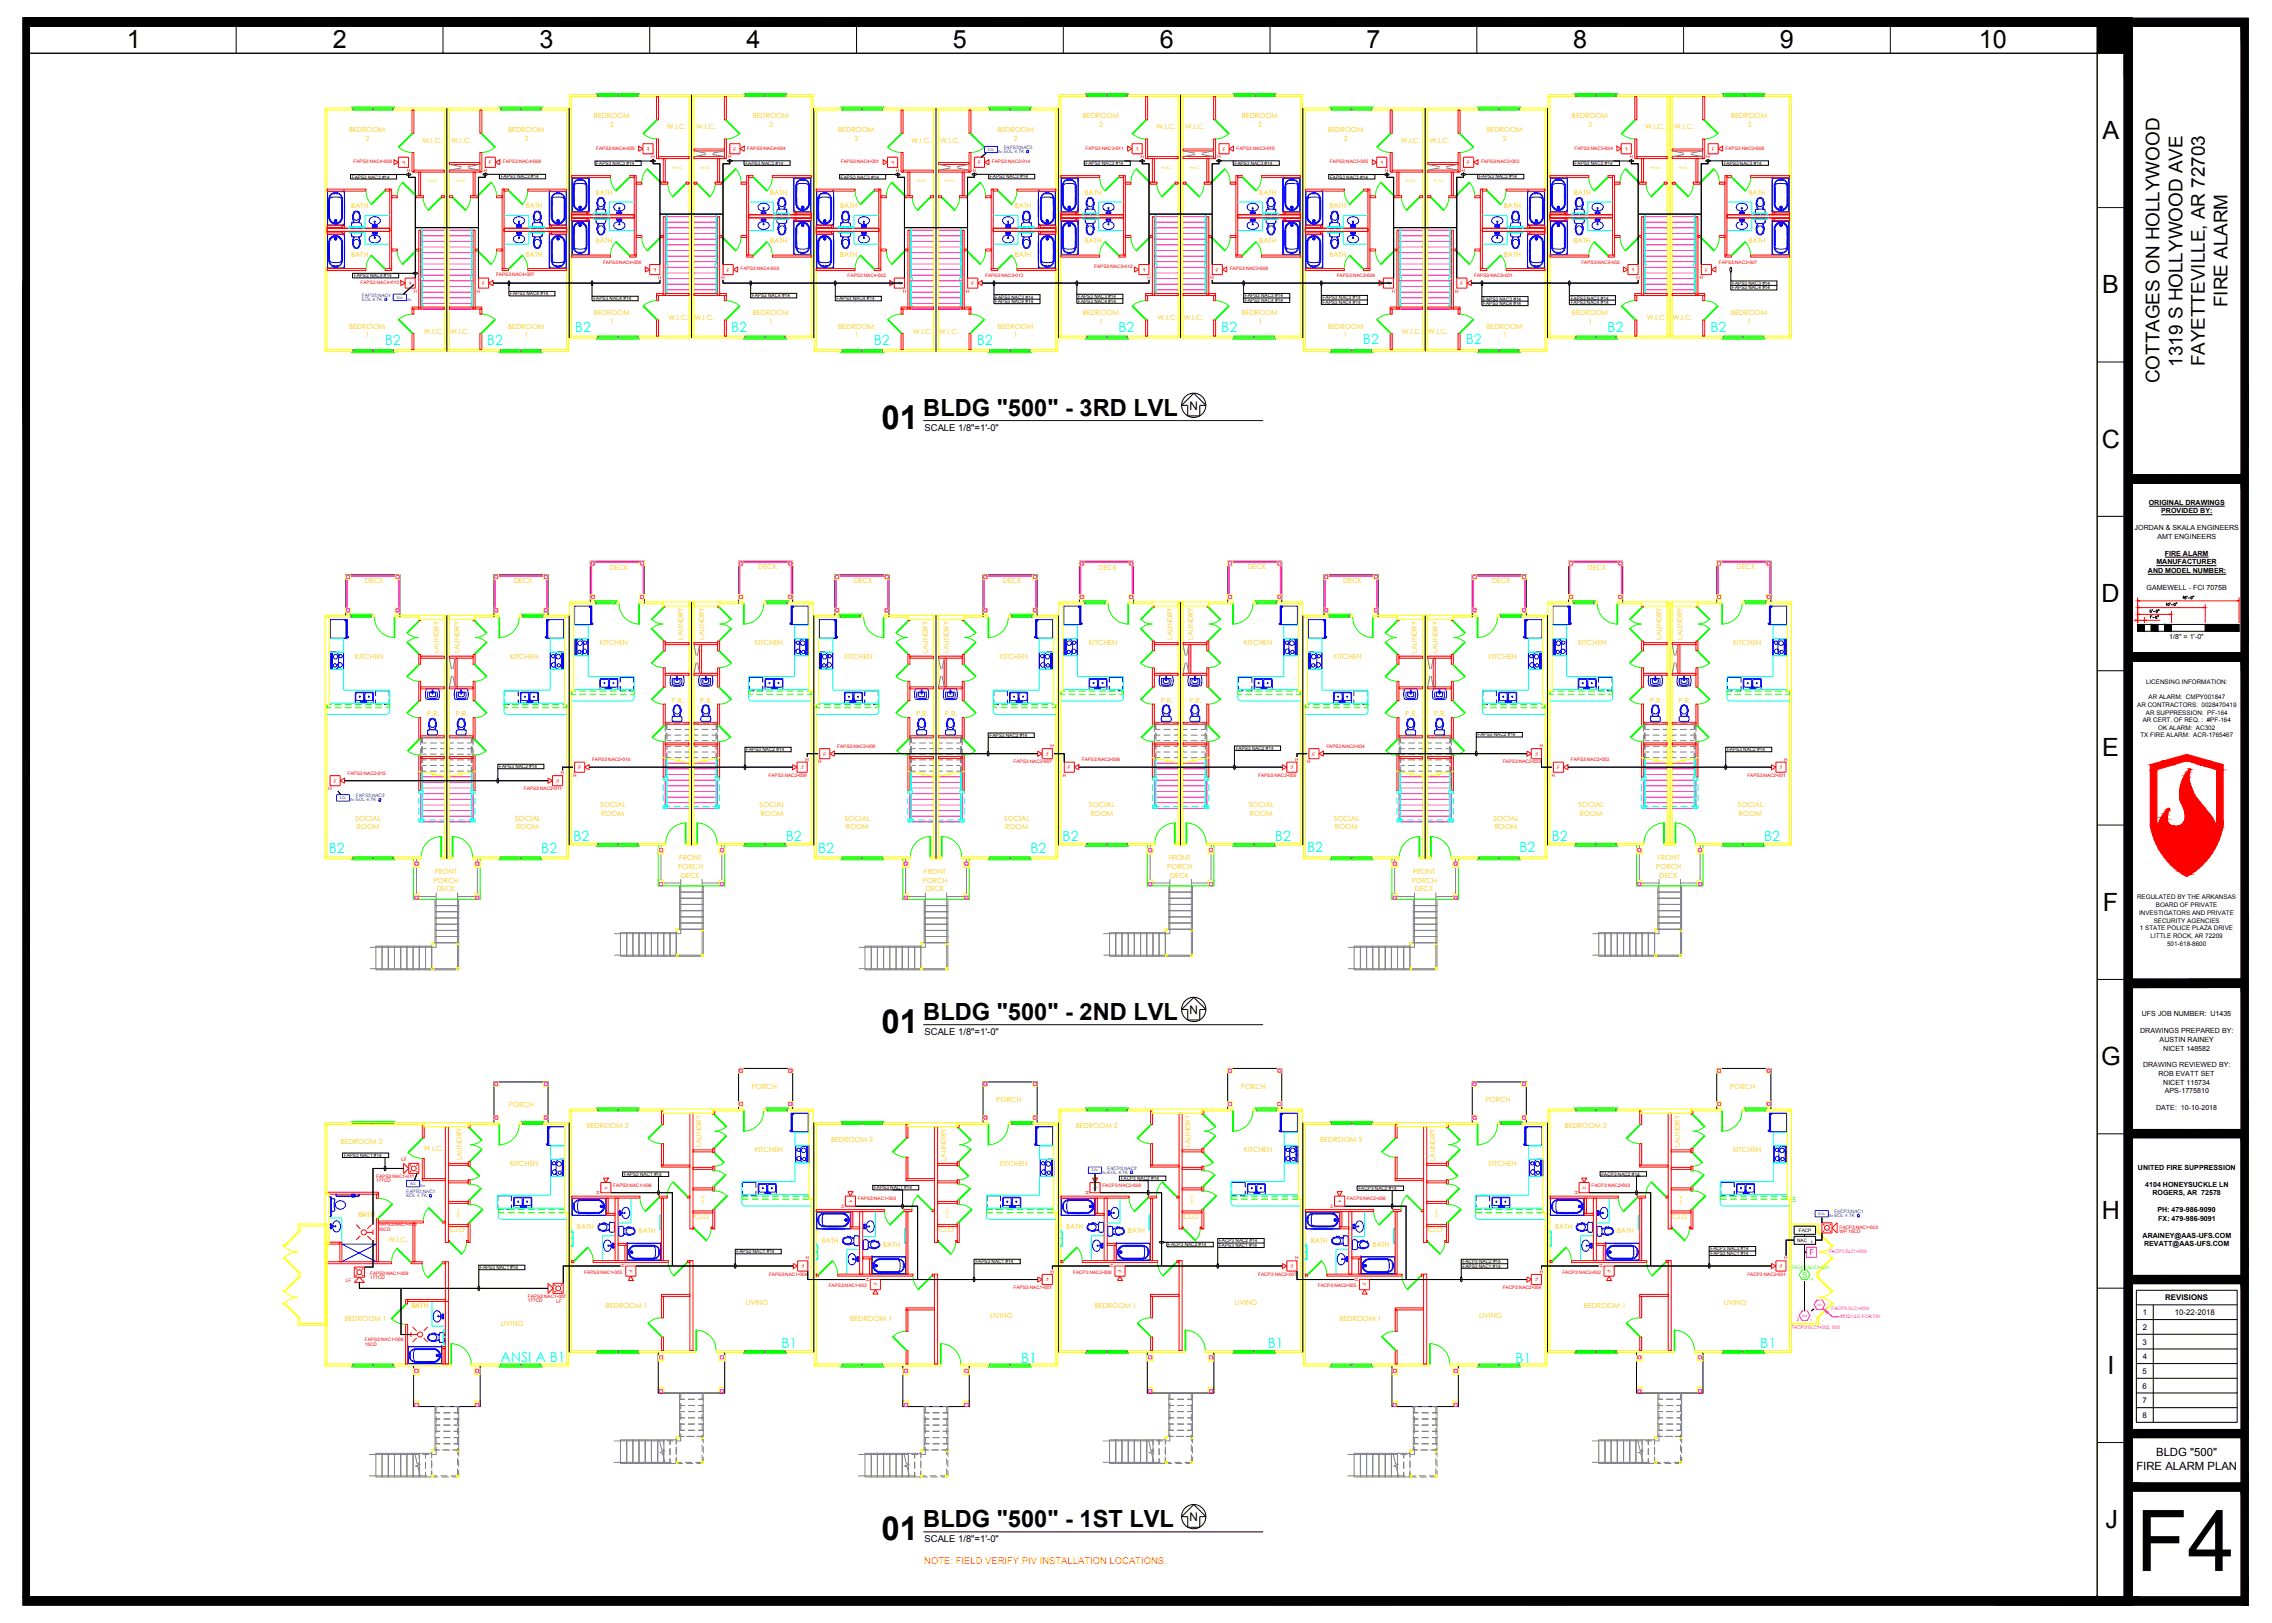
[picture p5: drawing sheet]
<svg xmlns="http://www.w3.org/2000/svg" width="1067mm" height="762mm" viewBox="0 0 1067 762" stroke-linecap="round" stroke-linejoin="round" font-family="sans-serif">
<defs><g id="words">
<text font-size="39.9" x="1003" y="738">F4</text>
<g font-size="15.5">
<text x="414" y="201">01</text>
<text x="414" y="485">01</text>
<text x="414" y="723">01</text>
</g>
<g font-size="11.8">
<text x="60" y="23">1</text>
<text x="156" y="23">2</text>
<text x="253" y="23">3</text>
<text x="351" y="23">4</text>
<text x="447" y="23">5</text>
<text x="545" y="23">6</text>
<text x="642" y="23">7</text>
<text x="739" y="23">8</text>
<text x="836" y="23">9</text>
<text x="929" y="23">10</text>
<text x="987" y="65">A</text>
<text x="987" y="138">B</text>
<text x="987" y="210">C</text>
<text x="987" y="283">D</text>
<text x="987" y="355">E</text>
<text x="987" y="428">F</text>
<text x="987" y="500">G</text>
<text x="987" y="572">H</text>
<text x="990" y="645">I</text>
<text x="989" y="717">J</text>
</g>
<g font-size="11.1">
<text x="434" y="195">BLDG &quot;500&quot; - 3RD LVL</text>
<text x="434" y="479">BLDG &quot;500&quot; - 2ND LVL</text>
<text x="434" y="717">BLDG &quot;500&quot; - 1ST LVL</text>
</g>
<g font-size="8.9">
<text x="1046" y="144" transform="rotate(-90 1046 144)">FIRE ALARM</text>
<text x="1025" y="172" transform="rotate(-90 1025 172)">1319 S HOLLYWOOD AVE</text>
<text x="1035" y="172" transform="rotate(-90 1035 172)">FAYETTEVILLE, AR 72703</text>
<text x="1014" y="180" transform="rotate(-90 1014 180)">COTTAGES ON HOLLYWOOD</text>
</g>
<g font-size="6.6" fill="#0ff">
<text x="181" y="162">B2</text>
<text x="229" y="162">B2</text>
<text x="270" y="156">B2</text>
<text x="343" y="156">B2</text>
<text x="410" y="162">B2</text>
<text x="459" y="162">B2</text>
<text x="525" y="156">B2</text>
<text x="573" y="156">B2</text>
<text x="640" y="161">B2</text>
<text x="688" y="161">B2</text>
<text x="755" y="156">B2</text>
<text x="803" y="156">B2</text>
<text x="269" y="395">B2</text>
<text x="369" y="395">B2</text>
<text x="499" y="395">B2</text>
<text x="599" y="395">B2</text>
<text x="729" y="395">B2</text>
<text x="828" y="395">B2</text>
<text x="154" y="401">B2</text>
<text x="254" y="401">B2</text>
<text x="384" y="401">B2</text>
<text x="484" y="401">B2</text>
<text x="614" y="400">B2</text>
<text x="713" y="400">B2</text>
<text x="367" y="633">B1</text>
<text x="595" y="633">B1</text>
<text x="827" y="633">B1</text>
<text x="235" y="639">ANSI A B1</text>
<text x="479" y="640">B1</text>
<text x="712" y="640">B1</text>
</g>
<g font-size="5.5">
<text x="559" y="192">N</text>
<text x="559" y="476">N</text>
<text x="559" y="714">N</text>
</g>
<g font-size="5.3">
<text x="1012" y="684">BLDG &quot;500&quot;</text>
<text x="1003" y="690">FIRE ALARM PLAN</text>
</g>
<g font-size="4.4">
<text x="434" y="202">SCALE 1/8&quot;=1'-0&quot;</text>
<text x="434" y="486">SCALE 1/8&quot;=1'-0&quot;</text>
<text x="434" y="724">SCALE 1/8&quot;=1'-0&quot;</text>
</g>
<text font-size="4.4" fill="#ff7f00" x="434" y="734">NOTE: FIELD VERIFY PIV INSTALLATION LOCATIONS.</text>
<text font-size="3.7" fill="#f0f" x="850" y="589">F</text>
<text font-size="3.7" fill="#37dd00" x="846" y="600">S</text>
<g font-size="3.7">
<text x="1017" y="610">REVISIONS</text>
<text x="1006" y="618">1</text>
<text x="1021" y="618">10-22-2018</text>
<text x="1006" y="624">2</text>
<text x="1006" y="631">3</text>
<text x="1006" y="638">4</text>
<text x="1006" y="645">5</text>
<text x="1006" y="652">6</text>
<text x="1006" y="659">7</text>
<text x="1006" y="666">8</text>
</g>
<g font-size="3.3" fill="#ffbf00">
<text x="279" y="56">BEDROOM</text>
<text x="286" y="60">2</text>
<text x="353" y="56">BEDROOM</text>
<text x="361" y="60">2</text>
<text x="508" y="56">BEDROOM</text>
<text x="516" y="60">2</text>
<text x="583" y="56">BEDROOM</text>
<text x="591" y="60">2</text>
<text x="738" y="56">BEDROOM</text>
<text x="746" y="60">2</text>
<text x="813" y="56">BEDROOM</text>
<text x="820" y="60">2</text>
<text x="164" y="62">BEDROOM</text>
<text x="172" y="66">2</text>
<text x="239" y="62">BEDROOM</text>
<text x="246" y="66">2</text>
<text x="313" y="61">W.I.C.</text>
<text x="327" y="61">W.I.C.</text>
<text x="394" y="62">BEDROOM</text>
<text x="401" y="66">2</text>
<text x="468" y="62">BEDROOM</text>
<text x="476" y="66">2</text>
<text x="543" y="61">W.I.C.</text>
<text x="556" y="61">W.I.C.</text>
<text x="623" y="62">BEDROOM</text>
<text x="631" y="66">2</text>
<text x="698" y="62">BEDROOM</text>
<text x="706" y="66">2</text>
<text x="773" y="61">W.I.C.</text>
<text x="786" y="61">W.I.C.</text>
<text x="198" y="67">W.I.C.</text>
<text x="212" y="67">W.I.C.</text>
<text x="428" y="67">W.I.C.</text>
<text x="442" y="67">W.I.C.</text>
<text x="658" y="67">W.I.C.</text>
<text x="671" y="67">W.I.C.</text>
<text x="280" y="91">BATH</text>
<text x="362" y="91">BATH</text>
<text x="509" y="91">BATH</text>
<text x="591" y="91">BATH</text>
<text x="739" y="91">BATH</text>
<text x="821" y="91">BATH</text>
<text x="165" y="98">BATH</text>
<text x="247" y="98">BATH</text>
<text x="394" y="98">BATH</text>
<text x="476" y="98">BATH</text>
<text x="624" y="98">BATH</text>
<text x="706" y="98">BATH</text>
<text x="280" y="114">BATH</text>
<text x="362" y="114">BATH</text>
<text x="509" y="114">BATH</text>
<text x="591" y="114">BATH</text>
<text x="739" y="114">BATH</text>
<text x="821" y="114">BATH</text>
<text x="165" y="120">BATH</text>
<text x="247" y="120">BATH</text>
<text x="394" y="120">BATH</text>
<text x="476" y="120">BATH</text>
<text x="624" y="120">BATH</text>
<text x="706" y="120">BATH</text>
<text x="279" y="148">BEDROOM</text>
<text x="353" y="148">BEDROOM</text>
<text x="508" y="148">BEDROOM</text>
<text x="583" y="148">BEDROOM</text>
<text x="738" y="148">BEDROOM</text>
<text x="813" y="148">BEDROOM</text>
<text x="164" y="154">BEDROOM</text>
<text x="239" y="154">BEDROOM</text>
<text x="287" y="152">1</text>
<text x="314" y="150">W.I.C.</text>
<text x="326" y="150">W.I.C.</text>
<text x="361" y="152">1</text>
<text x="394" y="154">BEDROOM</text>
<text x="468" y="154">BEDROOM</text>
<text x="516" y="152">1</text>
<text x="544" y="150">W.I.C.</text>
<text x="556" y="150">W.I.C.</text>
<text x="591" y="152">1</text>
<text x="623" y="154">BEDROOM</text>
<text x="698" y="154">BEDROOM</text>
<text x="746" y="152">1</text>
<text x="773" y="150">W.I.C.</text>
<text x="785" y="150">W.I.C.</text>
<text x="821" y="152">1</text>
<text x="172" y="158">1</text>
<text x="199" y="157">W.I.C.</text>
<text x="211" y="157">W.I.C.</text>
<text x="246" y="158">1</text>
<text x="401" y="158">1</text>
<text x="429" y="157">W.I.C.</text>
<text x="441" y="157">W.I.C.</text>
<text x="476" y="158">1</text>
<text x="631" y="158">1</text>
<text x="658" y="157">W.I.C.</text>
<text x="671" y="157">W.I.C.</text>
<text x="706" y="158">1</text>
<text x="286" y="267">DECK</text>
<text x="356" y="267">DECK</text>
<text x="516" y="267">DECK</text>
<text x="586" y="267">DECK</text>
<text x="745" y="267">DECK</text>
<text x="815" y="267">DECK</text>
<text x="171" y="274">DECK</text>
<text x="241" y="274">DECK</text>
<text x="401" y="274">DECK</text>
<text x="471" y="274">DECK</text>
<text x="631" y="274">DECK</text>
<text x="701" y="274">DECK</text>
<text x="282" y="303">KITCHEN</text>
<text x="321" y="300" transform="rotate(-90 321 300)">LAUNDRY</text>
<text x="331" y="300" transform="rotate(-90 331 300)">LAUNDRY</text>
<text x="354" y="303">KITCHEN</text>
<text x="511" y="303">KITCHEN</text>
<text x="550" y="300" transform="rotate(-90 550 300)">LAUNDRY</text>
<text x="560" y="300" transform="rotate(-90 560 300)">LAUNDRY</text>
<text x="584" y="303">KITCHEN</text>
<text x="741" y="303">KITCHEN</text>
<text x="780" y="300" transform="rotate(-90 780 300)">LAUNDRY</text>
<text x="790" y="300" transform="rotate(-90 790 300)">LAUNDRY</text>
<text x="814" y="303">KITCHEN</text>
<text x="167" y="309">KITCHEN</text>
<text x="206" y="307" transform="rotate(-90 206 307)">LAUNDRY</text>
<text x="216" y="307" transform="rotate(-90 216 307)">LAUNDRY</text>
<text x="240" y="309">KITCHEN</text>
<text x="396" y="309">KITCHEN</text>
<text x="436" y="307" transform="rotate(-90 436 307)">LAUNDRY</text>
<text x="445" y="307" transform="rotate(-90 445 307)">LAUNDRY</text>
<text x="469" y="309">KITCHEN</text>
<text x="626" y="309">KITCHEN</text>
<text x="665" y="307" transform="rotate(-90 665 307)">LAUNDRY</text>
<text x="675" y="307" transform="rotate(-90 675 307)">LAUNDRY</text>
<text x="699" y="309">KITCHEN</text>
<text x="315" y="330">P.R.</text>
<text x="329" y="330">P.R.</text>
<text x="545" y="330">P.R.</text>
<text x="558" y="330">P.R.</text>
<text x="775" y="330">P.R.</text>
<text x="788" y="330">P.R.</text>
<text x="201" y="336">P.R.</text>
<text x="214" y="336">P.R.</text>
<text x="430" y="336">P.R.</text>
<text x="444" y="336">P.R.</text>
<text x="660" y="336">P.R.</text>
<text x="673" y="336">P.R.</text>
<text x="282" y="379">SOCIAL</text>
<text x="282" y="383">ROOM</text>
<text x="357" y="379">SOCIAL</text>
<text x="357" y="383">ROOM</text>
<text x="511" y="379">SOCIAL</text>
<text x="512" y="383">ROOM</text>
<text x="586" y="379">SOCIAL</text>
<text x="587" y="383">ROOM</text>
<text x="741" y="379">SOCIAL</text>
<text x="742" y="383">ROOM</text>
<text x="816" y="379">SOCIAL</text>
<text x="817" y="383">ROOM</text>
<text x="167" y="385">SOCIAL</text>
<text x="167" y="389">ROOM</text>
<text x="242" y="385">SOCIAL</text>
<text x="242" y="389">ROOM</text>
<text x="397" y="385">SOCIAL</text>
<text x="397" y="389">ROOM</text>
<text x="471" y="385">SOCIAL</text>
<text x="472" y="389">ROOM</text>
<text x="626" y="385">SOCIAL</text>
<text x="627" y="389">ROOM</text>
<text x="701" y="385">SOCIAL</text>
<text x="702" y="389">ROOM</text>
<text x="318" y="408">PORCH</text>
<text x="319" y="404">FRONT</text>
<text x="548" y="408">PORCH</text>
<text x="549" y="404">FRONT</text>
<text x="778" y="408">PORCH</text>
<text x="778" y="404">FRONT</text>
<text x="204" y="410">FRONT</text>
<text x="320" y="412">DECK</text>
<text x="434" y="410">FRONT</text>
<text x="549" y="412">DECK</text>
<text x="663" y="410">FRONT</text>
<text x="779" y="412">DECK</text>
<text x="204" y="414">PORCH</text>
<text x="205" y="418">DECK</text>
<text x="433" y="414">PORCH</text>
<text x="435" y="418">DECK</text>
<text x="663" y="414">PORCH</text>
<text x="664" y="418">DECK</text>
<text x="353" y="511">PORCH</text>
<text x="583" y="511">PORCH</text>
<text x="812" y="511">PORCH</text>
<text x="239" y="520">PORCH</text>
<text x="468" y="518">PORCH</text>
<text x="697" y="518">PORCH</text>
<text x="275" y="530">BEDROOM 2</text>
<text x="505" y="530">BEDROOM 2</text>
<text x="735" y="530">BEDROOM 2</text>
<text x="160" y="537">BEDROOM 2</text>
<text x="329" y="539" transform="rotate(-90 329 539)">LAUNDRY</text>
<text x="390" y="536">BEDROOM 2</text>
<text x="559" y="539" transform="rotate(-90 559 539)">LAUNDRY</text>
<text x="620" y="536">BEDROOM 2</text>
<text x="789" y="539" transform="rotate(-90 789 539)">LAUNDRY</text>
<text x="199" y="540">W.I.C.</text>
<text x="217" y="545" transform="rotate(-90 217 545)">LAUNDRY</text>
<text x="354" y="541">KITCHEN</text>
<text x="444" y="545" transform="rotate(-90 444 545)">LAUNDRY</text>
<text x="584" y="541">KITCHEN</text>
<text x="674" y="545" transform="rotate(-90 674 545)">LAUNDRY</text>
<text x="814" y="541">KITCHEN</text>
<text x="240" y="547">KITCHEN</text>
<text x="469" y="547">KITCHEN</text>
<text x="699" y="547">KITCHEN</text>
<text x="168" y="571">BATH</text>
<text x="326" y="572">CLO</text>
<text x="556" y="572">CLO</text>
<text x="785" y="572">CLO</text>
<text x="211" y="578">CLO</text>
<text x="271" y="577">BATH</text>
<text x="300" y="579">BATH</text>
<text x="441" y="578">CLO</text>
<text x="501" y="577">BATH</text>
<text x="530" y="579">BATH</text>
<text x="670" y="578">CLO</text>
<text x="730" y="577">BATH</text>
<text x="759" y="579">BATH</text>
<text x="182" y="583">W.I.C.</text>
<text x="386" y="584">BATH</text>
<text x="415" y="585">BATH</text>
<text x="615" y="584">BATH</text>
<text x="644" y="585">BATH</text>
<text x="193" y="614">BATH</text>
<text x="284" y="614">BEDROOM 1</text>
<text x="350" y="613">LIVING</text>
<text x="514" y="614">BEDROOM 1</text>
<text x="580" y="613">LIVING</text>
<text x="744" y="614">BEDROOM 1</text>
<text x="809" y="613">LIVING</text>
<text x="162" y="620">BEDROOM 1</text>
<text x="235" y="622">LIVING</text>
<text x="399" y="620">BEDROOM 1</text>
<text x="465" y="619">LIVING</text>
<text x="629" y="620">BEDROOM 1</text>
<text x="695" y="619">LIVING</text>
</g>
<g font-size="3.3">
<text x="1009" y="237">ORIGINAL DRAWINGS</text>
<text x="1015" y="241">PROVIDED BY:</text>
<text x="1002" y="249">JORDAN &amp; SKALA ENGINEERS</text>
<text x="1013" y="253">AMT ENGINEERS</text>
<text x="1016" y="261">FIRE ALARM</text>
<text x="1009" y="269">AND MODEL NUMBER:</text>
<text x="1013" y="265">MANUFACTURER</text>
<text x="1008" y="277">GAMEWELL - FCI 7075B</text>
<text x="1019" y="300">1/8&quot; = 1'-0&quot;</text>
<text x="1006" y="477">UFS JOB NUMBER: U1435</text>
<text x="1005" y="485">DRAWINGS PREPARED BY:</text>
<text x="1014" y="489">AUSTIN RAINEY</text>
<text x="1016" y="493">NICET 148582</text>
<text x="1006" y="501">DRAWING REVIEWED BY:</text>
<text x="1014" y="505">ROB EVATT SET</text>
<text x="1016" y="509">NICET 115734</text>
<text x="1016" y="513">APS-1775810</text>
<text x="1012" y="521">DATE: 10-10-2018</text>
<text x="1004" y="549">UNITED FIRE SUPPRESSION</text>
<text x="1007" y="557">4104 HONEYSUCKLE LN</text>
<text x="1011" y="561">ROGERS, AR 72578</text>
<text x="1013" y="569">PH: 479-986-9090</text>
<text x="1013" y="573">FX: 479-986-9091</text>
<text x="1006" y="581">ARAINEY@AAS-UFS.COM</text>
<text x="1007" y="585">REVATT@AAS-UFS.COM</text>
</g>
<text font-size="3.3" fill="#0f0" x="842" y="564">E</text>
<g font-size="3">
<text x="1008" y="321">LICENSING INFORMATION:</text>
<text x="1009" y="328">AR ALARM: CMPY001847</text>
<text x="1003" y="332">AR CONTRACTORS: 0028470419</text>
<text x="1008" y="335">AR SUPPRESSION: PF-164</text>
<text x="1006" y="339">AR CERT. OF REQ. : #PF-164</text>
<text x="1005" y="346">TX FIRE ALARM: ACR-1765467</text>
<text x="1013" y="343">OK ALARM: AC302</text>
<text x="1003" y="422">REGULATED BY THE ARKANSAS</text>
<text x="1012" y="426">BOARD OF PRIVATE</text>
<text x="1004" y="429">INVESTIGATORS AND PRIVATE</text>
<text x="1005" y="437">1 STATE POLICE PLAZA DRIVE</text>
<text x="1011" y="433">SECURITY AGENCIES</text>
<text x="1010" y="440">LITTLE ROCK, AR 72209</text>
<text x="1018" y="444">501-618-8600</text>
</g>
<g font-size="2.2" fill="#f00">
<text x="280" y="70">FAPS3:NAC4•005</text>
<text x="344" y="71">F</text>
<text x="351" y="70">FAPS3:NAC4•004</text>
<text x="510" y="70">FAPS3:NAC3•011</text>
<text x="574" y="71">F</text>
<text x="581" y="70">FAPS3:NAC3•010</text>
<text x="739" y="70">FAPS3:NAC3•004</text>
<text x="804" y="71">F</text>
<text x="810" y="70">FAPS3:NAC3•008</text>
<text x="166" y="77">FAPS3:NAC4•009</text>
<text x="230" y="77">F</text>
<text x="236" y="77">FAPS3:NAC4•008</text>
<text x="342" y="74">H</text>
<text x="395" y="77">FAPS3:NAC4•001</text>
<text x="459" y="77">F</text>
<text x="466" y="77">FAPS3:NAC3•014</text>
<text x="572" y="74">H</text>
<text x="624" y="77">FAPS3:NAC3•005</text>
<text x="689" y="77">F</text>
<text x="695" y="77">FAPS3:NAC3•003</text>
<text x="801" y="74">H</text>
<text x="227" y="81">H</text>
<text x="457" y="81">H</text>
<text x="686" y="81">H</text>
<text x="283" y="124">FAPS3:NAC4•006</text>
<text x="743" y="124">FAPS3:NAC3•002</text>
<text x="807" y="124">FAPS3:NAC3•007</text>
<text x="233" y="129">FAPS3:NAC4•007</text>
<text x="339" y="131">H</text>
<text x="341" y="127">F</text>
<text x="348" y="127">FAPS3:NAC4•003</text>
<text x="398" y="130">FAPS3:NAC4•002</text>
<text x="463" y="130">FAPS3:NAC3•013</text>
<text x="514" y="126">FAPS3:NAC3•012</text>
<text x="568" y="131">H</text>
<text x="571" y="127">F</text>
<text x="577" y="127">FAPS3:NAC3•009</text>
<text x="628" y="130">FAPS3:NAC3•006</text>
<text x="692" y="130">FAPS3:NAC3•001</text>
<text x="798" y="131">H</text>
<text x="801" y="127">F</text>
<text x="169" y="133">FAPS3:NAC4•010</text>
<text x="224" y="137">H</text>
<text x="226" y="134">F</text>
<text x="454" y="137">H</text>
<text x="456" y="134">F</text>
<text x="683" y="137">H</text>
<text x="686" y="134">F</text>
<text x="393" y="351">FAPS3:NAC2•008</text>
<text x="492" y="353" transform="rotate(180 492 353)">F</text>
<text x="495" y="349" transform="rotate(180 495 349)">H</text>
<text x="623" y="351">FAPS3:NAC2•004</text>
<text x="722" y="353" transform="rotate(180 722 353)">F</text>
<text x="725" y="349" transform="rotate(180 725 349)">H</text>
<text x="278" y="357">FAPS3:NAC2•010</text>
<text x="377" y="359" transform="rotate(180 377 359)">F</text>
<text x="380" y="356" transform="rotate(180 380 356)">H</text>
<text x="384" y="358">H</text>
<text x="387" y="355">F</text>
<text x="476" y="358">FAPS3:NAC2•007</text>
<text x="508" y="357">FAPS3:NAC2•006</text>
<text x="607" y="359" transform="rotate(180 607 359)">F</text>
<text x="610" y="356" transform="rotate(180 610 356)">H</text>
<text x="614" y="358">H</text>
<text x="616" y="355">F</text>
<text x="706" y="358">FAPS3:NAC2•003</text>
<text x="738" y="357">FAPS3:NAC2•002</text>
<text x="837" y="359" transform="rotate(180 837 359)">F</text>
<text x="839" y="356" transform="rotate(180 839 356)">H</text>
<text x="163" y="364">FAPS3:NAC2•012</text>
<text x="262" y="366" transform="rotate(180 262 366)">F</text>
<text x="265" y="362" transform="rotate(180 265 362)">H</text>
<text x="269" y="365">H</text>
<text x="272" y="361">F</text>
<text x="361" y="365">FAPS3:NAC2•009</text>
<text x="499" y="365">H</text>
<text x="501" y="361">F</text>
<text x="591" y="365">FAPS3:NAC2•005</text>
<text x="729" y="365">H</text>
<text x="731" y="361">F</text>
<text x="820" y="365">FAPS3:NAC2•001</text>
<text x="154" y="371">H</text>
<text x="157" y="367">F</text>
<text x="246" y="371">FAPS3:NAC2•011</text>
<text x="188" y="545">LF</text>
<text x="177" y="553">FAPS3:NAC1•011</text>
<text x="177" y="555">177CD</text>
<text x="288" y="557">FAPS3:NAC1•006</text>
<text x="518" y="557">FACP3:NAC2•009</text>
<text x="747" y="557">FACP3:NAC2•003</text>
<text x="403" y="564">FAPS3:NAC1•003</text>
<text x="632" y="564">FACP3:NAC2•006</text>
<text x="178" y="576">FAPS3:NAC1•010</text>
<text x="178" y="578">15CD</text>
<text x="864" y="579">WP 15CD</text>
<text x="864" y="577">FACP3:NAC1•003</text>
<text x="292" y="594" transform="rotate(90 292 594)">H</text>
<text x="378" y="593" transform="rotate(180 378 593)">F</text>
<text x="380" y="590" transform="rotate(180 380 590)">H</text>
<text x="521" y="594" transform="rotate(90 521 594)">H</text>
<text x="607" y="593" transform="rotate(180 607 593)">F</text>
<text x="610" y="590" transform="rotate(180 610 590)">H</text>
<text x="751" y="594" transform="rotate(90 751 594)">H</text>
<text x="837" y="593" transform="rotate(180 837 593)">F</text>
<text x="839" y="590" transform="rotate(180 839 590)">H</text>
<text x="174" y="598">FAPS3:NAC1•009</text>
<text x="274" y="598">FAPS3:NAC1•005</text>
<text x="295" y="596" transform="rotate(90 295 596)">F</text>
<text x="361" y="599">FAPS3:NAC1•004</text>
<text x="492" y="600" transform="rotate(180 492 600)">F</text>
<text x="495" y="596" transform="rotate(180 495 596)">H</text>
<text x="504" y="598">FACP3:NAC2•008</text>
<text x="525" y="596" transform="rotate(90 525 596)">F</text>
<text x="591" y="599">FACP3:NAC2•007</text>
<text x="722" y="600" transform="rotate(180 722 600)">F</text>
<text x="725" y="596" transform="rotate(180 725 596)">H</text>
<text x="734" y="598">FACP3:NAC2•002</text>
<text x="755" y="596" transform="rotate(90 755 596)">F</text>
<text x="820" y="599">FACP3:NAC2•001</text>
<text x="162" y="602">LF</text>
<text x="174" y="600">177CD</text>
<text x="389" y="604">FAPS3:NAC1•002</text>
<text x="406" y="600" transform="rotate(90 406 600)">H</text>
<text x="410" y="603" transform="rotate(90 410 603)">F</text>
<text x="476" y="605">FAPS3:NAC1•001</text>
<text x="619" y="604">FACP3:NAC2•005</text>
<text x="636" y="600" transform="rotate(90 636 600)">H</text>
<text x="640" y="603" transform="rotate(90 640 603)">F</text>
<text x="706" y="605">FACP3:NAC2•004</text>
<text x="248" y="611">177CD</text>
<text x="248" y="609">FAPS3:NAC1•007</text>
<text x="261" y="612">LF</text>
<text x="171" y="630">FAPS3:NAC1•008</text>
<text x="171" y="632">15CD</text>
</g>
<g font-size="2.2" fill="#003fff">
<text x="471" y="72">EOL 4.7K</text>
<text x="471" y="70">FAPS3:NAC3</text>
<text x="170" y="141">EOL 4.7K</text>
<text x="170" y="139">FAPS3:NAC4</text>
<text x="167" y="376">EOL 4.7K</text>
<text x="167" y="374">FAPS3:NAC2</text>
<text x="520" y="551">EOL 4.7K</text>
<text x="520" y="549">FACP3:NAC2</text>
<text x="191" y="562">EOL 4.7K</text>
<text x="191" y="560">FAPS3:NAC1</text>
<text x="861" y="569">FACP3:NAC1</text>
<text x="861" y="571">EOL 4.7K</text>
</g>
<g font-size="2.2">
<text x="280" y="77">FAPS3 NAC3 #14</text>
<text x="350" y="77">FAPS3 NAC3 #14</text>
<text x="510" y="77">FAPS3 NAC3 #14</text>
<text x="580" y="77">FAPS3 NAC3 #14</text>
<text x="739" y="77">FAPS3 NAC3 #14</text>
<text x="809" y="77">FAPS3 NAC3 #14</text>
<text x="165" y="84">FAPS3 NAC3 #14</text>
<text x="235" y="84">FAPS3 NAC3 #14</text>
<text x="395" y="84">FAPS3 NAC3 #14</text>
<text x="465" y="84">FAPS3 NAC3 #14</text>
<text x="625" y="84">FAPS3 NAC3 #14</text>
<text x="694" y="84">FAPS3 NAC3 #14</text>
<text x="166" y="130">FAPS3 NAC4 #14</text>
<text x="813" y="134">FAPS3 NAC3 #14</text>
<text x="813" y="136">FAPS3 NAC4 #14</text>
<text x="240" y="139">FAPS3 NAC4 #14</text>
<text x="279" y="141">FAPS3 NAC4 #14</text>
<text x="353" y="140">FAPS3 NAC4 #14</text>
<text x="393" y="141">FAPS3 NAC4 #14</text>
<text x="467" y="140">FAPS3 NAC3 #14</text>
<text x="467" y="142">FAPS3 NAC4 #14</text>
<text x="506" y="140">FAPS3 NAC3 #14</text>
<text x="506" y="142">FAPS3 NAC4 #14</text>
<text x="585" y="140">FAPS3 NAC3 #14</text>
<text x="585" y="142">FAPS3 NAC4 #14</text>
<text x="621" y="141">FAPS3 NAC3 #14</text>
<text x="621" y="143">FAPS3 NAC4 #14</text>
<text x="696" y="141">FAPS3 NAC3 #14</text>
<text x="696" y="143">FAPS3 NAC4 #14</text>
<text x="737" y="141">FAPS3 NAC3 #14</text>
<text x="737" y="143">FAPS3 NAC4 #14</text>
<text x="465" y="346">FAPS3 NAC2 #14</text>
<text x="694" y="346">FAPS3 NAC2 #14</text>
<text x="350" y="353">FAPS3 NAC2 #14</text>
<text x="580" y="352">FAPS3 NAC2 #14</text>
<text x="811" y="353">FAPS3 NAC2 #14</text>
<text x="234" y="361">FAPS3 NAC2 #14</text>
<text x="161" y="543">FAPS3 NAC1 #14</text>
<text x="752" y="552">FACP3 NAC2 #14</text>
<text x="293" y="552">FAPS3 NAC1 #14</text>
<text x="526" y="554">FACP3 NAC2 #14</text>
<text x="410" y="558">FAPS3 NAC1 #14</text>
<text x="638" y="559">FACP3 NAC2 #14</text>
<text x="845" y="578">FACP</text>
<text x="549" y="585">FACP3 NAC2 #14</text>
<text x="572" y="583">FACP3 NAC2 #14</text>
<text x="572" y="585">FAPS3 NAC1 #14</text>
<text x="803" y="587">FACP3 NAC2 #14</text>
<text x="844" y="583">NAC</text>
<text x="346" y="588">FAPS3 NAC1 #14</text>
<text x="458" y="593">FAPS3 NAC1 #14</text>
<text x="687" y="593">FACP3 NAC2 #14</text>
<text x="803" y="589">FAPS3 NAC1 #14</text>
<text x="225" y="596">FAPS3 NAC1 #14</text>
<text x="687" y="595">FAPS3 NAC1 #14</text>
</g>
<g font-size="2.2" fill="#f0f">
<text x="859" y="589">FACP3:SLC1•005</text>
<text x="860" y="615">FACP3:SLC1•004</text>
<text x="844" y="620">2</text>
<text x="864" y="619">MODULE FOR PIV</text>
<text x="841" y="624">FACP3:SLC1•002, 003</text>
</g>
<text font-size="2.2" fill="#37dd00" x="841" y="596">FACP3:SLC1•001</text>
<text font-size="1.9" fill="#37dd00" x="850" y="601">P</text>
<g font-size="1.7" fill="#ffbf00">
<text x="316" y="79">HVAC</text>
<text x="329" y="79">HVAC</text>
<text x="545" y="79">HVAC</text>
<text x="558" y="79">HVAC</text>
<text x="775" y="79">HVAC</text>
<text x="788" y="79">HVAC</text>
<text x="201" y="86">HVAC</text>
<text x="214" y="86">HVAC</text>
<text x="430" y="86">HVAC</text>
<text x="444" y="86">HVAC</text>
<text x="660" y="86">HVAC</text>
<text x="673" y="86">HVAC</text>
<text x="331" y="565" transform="rotate(-90 331 565)">HVAC</text>
<text x="560" y="565" transform="rotate(-90 560 565)">HVAC</text>
<text x="790" y="565" transform="rotate(-90 790 565)">HVAC</text>
<text x="216" y="572" transform="rotate(-90 216 572)">HVAC</text>
<text x="445" y="572" transform="rotate(-90 445 572)">HVAC</text>
<text x="675" y="572" transform="rotate(-90 675 572)">HVAC</text>
</g>
<g font-size="1.6" fill="#003fff">
<text x="464" y="71">EOL</text>
<text x="469" y="72">Re</text>
<text x="186" y="140">EOL</text>
<text x="191" y="141">Re</text>
<text x="160" y="375">EOL</text>
<text x="165" y="376">Re</text>
<text x="513" y="550">EOL</text>
<text x="518" y="551">Re</text>
<text x="193" y="556">EOL</text>
<text x="198" y="557">Re</text>
<text x="854" y="570">EOL</text>
<text x="859" y="571">Re</text>
</g>
<text font-size="1.6" x="850" y="584">3</text>
<g font-size="1.6" fill="#f0f">
<text x="853" y="613">AIM</text>
<text x="857" y="615">1</text>
<text x="846" y="618">AIM</text>
<text x="850" y="620">1</text>
</g>
</g></defs>
<!-- layer: 0 -->
<g fill="#f00" stroke="#f00" stroke-width=".47">
<path d="M1016 357l11-3 10 3z"/>
<path d="M1028 362h-1z"/>
<path d="M1023 409h8l-2 1z"/>
<path d="M1027 357l17 2-7-2zM1027 357l17 2h-11z"/>
<path d="M1016 357l5 2 6-2zM1010 359l6-2 5 2z"/>
<path d="M1033 359l11 2v-2zM1033 359l11 2h-3z"/>
<path d="M1010 359l3 2 8-2zM1010 359l3 2h-3z"/>
<path d="M1028 361v1zM1028 361v1z"/>
<path d="M1027 362h1zM1027 362l1 1h-1z"/>
<path d="M1027 363h1zM1027 363h1z"/>
<path d="M1027 363h1zM1027 363h1h-2z"/>
<path d="M1026 363h2zM1026 363l2 1z"/>
<path d="M1026 364h2zM1026 364h2h-2zM1026 364h2zM1026 364h2z"/>
<path d="M1026 364l2 1v-1zM1026 364l2 1h-3z"/>
<path d="M1025 365h3zM1025 365h3h-3z"/>
<path d="M1025 365l3 1zM1025 365l3 1z"/>
<path d="M1025 366h3zM1025 366h3h-3z"/>
<path d="M1025 366l3 1v-1zM1025 366l3 1h-4z"/>
<path d="M1024 367h4zM1024 367h4h-4z"/>
<path d="M1024 367l4 1v-1zM1024 367l4 1h-4z"/>
<path d="M1024 368l5 1-1-1zM1024 368l5 1h-5z"/>
<path d="M1024 369h5zM1024 369h5h-5z"/>
<path d="M1024 369l5 1v-1zM1024 369l5 1h-5z"/>
<path d="M1024 370l5 1v-1zM1024 370l5 1h-5z"/>
<path d="M1024 371h5zM1024 371h5h-6z"/>
<path d="M1023 371l7 1-1-1zM1023 371l7 1h-7z"/>
<path d="M1023 372h7zM1023 372h7z"/>
<path d="M1023 372l8 1-1-1zM1023 372l8 1h-8z"/>
<path d="M1023 373h8zM1023 373h8z"/>
<path d="M1023 373l8 2v-2zM1023 373l8 2h-8zM1023 375h8zM1023 375h8z"/>
<path d="M1023 375h9h-1zM1023 375h9h-8z"/>
<path d="M1024 375l8 1zM1024 375l8 1z"/>
<path d="M1024 376h8zM1024 376h8z"/>
<path d="M1024 376h9h-1zM1024 376h9h-9z"/>
<path d="M1024 376l9 1v-1zM1024 376l9 1h-9z"/>
<path d="M1024 377l10 1-1-1zM1024 377l10 1h-9z"/>
<path d="M1025 378l10 1-1-1zM1025 378l10 1h-10z"/>
<path d="M1025 379l11 1zM1025 379l11 1z"/>
<path d="M1017 380h1zM1017 380h1z"/>
<path d="M1017 380h1zM1017 380l1 1z"/>
<path d="M1025 380l11 1v-1zM1025 380l11 1h-10z"/>
<path d="M1017 381h1zM1017 381h1h-1z"/>
<path d="M1017 381h1zM1017 381h1z"/>
<path d="M1017 381l1 1v-1zM1017 381l1 1h-2z"/>
<path d="M1026 381l11 1-1-1zM1026 381l11 1h-11z"/>
<path d="M1016 382h2zM1016 382h2z"/>
<path d="M1016 382l2 1v-1zM1016 382l2 1h-2z"/>
<path d="M1026 382l12 1-1-1zM1026 382l12 1h-12z"/>
<path d="M1016 383h2zM1015 383h3z"/>
<path d="M1015 383h3zM1015 383h3h-3z"/>
<path d="M1026 383h12zM1026 383h12h-12z"/>
<path d="M1015 383h3zM1015 383h3z"/>
<path d="M1026 383l13 1-1-1zM1026 383l13 1h-13z"/>
<path d="M1015 383l3 1v-1zM1015 383l3 1h-3z"/>
<path d="M1015 384h3zM1015 384h3z"/>
<path d="M1026 384h13zM1026 384h13z"/>
<path d="M1015 384h3zM1015 384h3h-4z"/>
<path d="M1026 384l13 1v-1zM1026 384l13 1h-13z"/>
<path d="M1026 385h13zM1026 385h13z"/>
<path d="M1014 384l4 1v-1zM1014 384l4 1h-4z"/>
<path d="M1014 385h4zM1014 385h4z"/>
<path d="M1026 385h14zM1026 385h14z"/>
<path d="M1014 385l4 1v-1zM1014 385l4 1h-4z"/>
<path d="M1026 385l14 1v-1zM1026 385l14 1h-15z"/>
<path d="M1025 386h15zM1025 386h15z"/>
<path d="M1014 386h4zM1014 386h4z"/>
<path d="M1014 386h4zM1014 386h4z"/>
<path d="M1025 386h15zM1025 386h15h-15z"/>
<path d="M1014 386l4 1zM1014 386l4 1z"/>
<path d="M1025 386l15 1v-1zM1025 386l15 1h-15z"/>
<path d="M1013 387h5zM1013 387h5z"/>
<path d="M1013 387h6zM1013 387h6z"/>
<path d="M1025 387h15zM1024 387h16z"/>
<path d="M1013 387h6zM1013 387h6z"/>
<path d="M1024 387h16zM1024 387h16z"/>
<path d="M1041 361l3 26v-26zM1041 361l3 26h-3z"/>
<path d="M1010 361l3 26v-26zM1010 361l3 26h-3z"/>
<path d="M1013 387l7 1zM1013 387l7 1z"/>
<path d="M1024 387l16 1zM1024 388h16z"/>
<path d="M1013 388h7zM1013 388h7z"/>
<path d="M1024 388h17zM1023 388h18z"/>
<path d="M1013 388h8zM1013 388h8z"/>
<path d="M1023 388h18zM1022 388h19z"/>
<path d="M1013 388h8zM1013 388h8z"/>
<path d="M1022 388h19zM1022 388h19z"/>
<path d="M1013 388h9zM1013 388h9z"/>
<path d="M1010 387l3 1v-1zM1010 387l3 1h-3z"/>
<path d="M1041 387l3 2v-2zM1041 387l3 2h-3z"/>
<path d="M1013 388l28 1v-1zM1013 388l28 1h-28z"/>
<path d="M1010 388l3 1v-1zM1010 388l3 1h-3z"/>
<path d="M1010 389l33 1 1-1zM1010 389l33 1h-33z"/>
<path d="M1010 390l33 2v-2zM1010 390l33 2h-32z"/>
<path d="M1011 392l31 2 1-2zM1011 392l31 2h-31z"/>
<path d="M1011 394l30 2 1-2zM1011 394l30 2h-29z"/>
<path d="M1012 396l28 3 1-3zM1012 396l28 3h-26z"/>
<path d="M1014 399l25 2 1-2zM1014 399l25 2h-24z"/>
<path d="M1015 401l22 1 2-1zM1015 401l22 1h-21z"/>
<path d="M1016 402l20 2 1-2zM1016 402l20 2h-18z"/>
<path d="M1018 404l16 2 2-2zM1018 404l16 2h-15z"/>
<path d="M1019 406l14 2 1-2zM1019 406l14 2h-12z"/>
<path d="M1021 408l10 1 2-1zM1021 408l10 1h-8z"/>
<path d="M1023 409l2 1h4zM1025 410h4l-2 2z"/>
</g>
<g fill="none" stroke="#000" stroke-width=".47">
<path d="M1001 12h51v211h-51M434 197h159M555 190l6-5 5 5h-3v5h-5v-5zM1001 227h51v79h-51M1009 238h36M1015 242h24M1009 270h36M1013 266h28M1016 262h21M1004 293h47v3h-47zM1007 293v3M1010 293v3"/>
<path d="M1013 293v3M1016 293v3M1020 293v3M1035 293v3M1001 310h51v150h-51M555 474l6-6 5 6h-3v5h-5v-5zM1001 464h51v66h-51M434 481h159M1001 534h51v65h-51M842 576h10v4h-10zM842 580h10v4h-10zM1001 603h51v68h-51"/>
<path d="M1003 606h47v62h-47zM1003 620h47M1003 613h47M1011 613v55M1003 633h47M1003 626h47M1003 640h47M1003 647h47M1003 654h47M1001 675h51v21h-51M1003 661h47M434 719h159"/>
<path d="M555 712l6-6 5 6h-3v5h-5v-5z"/>
<circle cx="560" cy="190" r="6"/>
<circle cx="560" cy="474" r="6"/>
<circle cx="560" cy="712" r="6"/>
</g>
<g fill="#000" stroke="#000" stroke-width=".47">
<path d="M1052 12h4v196zM1052 227h4v74zM1052 310h4v139zM1052 464h4v62zM1001 530l55 4h-55zM1052 534h4v60zM1001 599l55 4h-55zM1052 603h4v63zM1001 671l55 4h-55zM1052 675h4v20zM1001 696l55 4h-55z"/>
<path d="M1006 9h50v3zM1001 12h55l-50-3zM1001 9h5l-5 3z"/>
<path d="M1056 208l-4 15h4zM1052 12l4 196-4 15z"/>
<path d="M1001 227h55zM1001 223l55 4h-55z"/>
<path d="M1001 223l55 4v-4zM1001 223h55z"/>
<path d="M1004 293l3 3v-3zM1004 293l3 3h-3z"/>
<path d="M1010 293l3 3v-3zM1010 293l3 3h-3z"/>
<path d="M1016 293l4 3v-3zM1016 293l4 3h-4z"/>
<path d="M1035 293l16 3v-3zM1035 293l16 3h-16z"/>
<path d="M1056 301l-4 5h4zM1052 227l4 74-4 5z"/>
<path d="M1001 310h55zM1001 306l55 4h-55z"/>
<path d="M1001 306l55 4v-4zM1001 306h55z"/>
<path d="M1056 449l-4 11h4zM1052 310l4 139-4 11z"/>
<path d="M1001 464h55zM1001 460l55 4h-55z"/>
<path d="M1001 460l55 4v-4zM1001 460h55z"/>
<path d="M1056 526l-4 4h4zM1052 464l4 62-4 4z"/>
<path d="M1001 530l55 4v-4zM1001 530h55z"/>
<path d="M1056 594l-4 5h4zM1052 534l4 60-4 5z"/>
<path d="M1001 599l55 4v-4zM1001 599h55z"/>
<path d="M1056 666l-4 5h4zM1052 603l4 63-4 5z"/>
<path d="M1001 671l55 4v-4zM1001 671h55z"/>
<path d="M1052 696h4v-1zM1052 675l4 20-4 1z"/>
<path d="M1056 696v4zM1001 696h55v4zM1001 696l55 4z"/>
</g>
<!-- layer: DIMENSION -->
<path d="M1002 291h1M1004 280v13M1004 291h3M1005 288h14M1005 285h30M1005 282h45M1007 290v3M1008 291h6M1020 287v6M1035 284v9M1051 280v13" fill="none" stroke="#f00" stroke-width=".47"/>
<g fill="#f00" stroke="#f00" stroke-width=".47">
<path d="M1003 291h1z"/>
<path d="M1007 291h1z"/>
<path d="M1004 288h1z"/>
<path d="M1019 288h1z"/>
<path d="M1004 285h1z"/>
<path d="M1004 282h1z"/>
<path d="M1050 282h1z"/>
</g>
<g fill="none" stroke="#000" stroke-width=".47">
<path d="M1027 280h.1M1030 280h.1M1009 289l1 1M1010 286v1v1l-1-1M1010 289h.1M1011 286v1M1011 290h1M1011 287h1M1013 289h.1M1013 286v1M1014 289h-1M1014 286v1"/>
<path d="M1017 283v1M1019 283h.1M1019 284h1M1022 283h.1M1025 280v1M1026 280v1M1027 281h1"/>
<circle cx="1012" cy="290" r=".5"/>
<circle cx="1013" cy="287" r=".5"/>
<circle cx="1018" cy="284" r=".5"/>
<circle cx="1021" cy="284" r=".5"/>
<circle cx="1029" cy="281" r=".5"/>
</g>
<!-- layer: 2BR TH|HATCH -->
<path d="M985 750h.1" fill="none" stroke="#0ff" stroke-width=".47"/>
<!-- layer: 2BR TH|A-Furn -->
<path d="M985 750h.1" fill="none" stroke="#00f" stroke-width=".47"/>
<!-- layer: 2BR TH|A-Wall-Ext -->
<g fill="none" stroke="#ff0" stroke-width=".47">
<path d="M153 52h1v112h-1zM153 51h114v1h-114zM209 52h1v112h-1zM210 52h1v112h-1zM266 52h1v112h-1zM268 45v113zM268 44h114v1h-114zM323 45h1v113h-1zM325 45h1v113h-1zM381 45h1v113h-1zM382 52h1v112h-1zM382 51h115v1h-115z"/>
<path d="M438 52h1v112h-1zM440 52h1v112h-1zM496 52h1v112h-1zM497 45h1v113h-1zM497 44h114v1h-114zM553 45h1v113h-1zM555 45h1v113h-1zM611 45v113zM612 52h1v112h-1zM612 51h114v1h-114zM668 52h1v112h-1zM669 52h1v112h-1z"/>
<path d="M725 52h1v112h-1zM727 45h1v113h-1zM727 44h114v1h-114zM783 45h1v113h-1zM784 45h1v113h-1zM840 45h1v113h-1zM268 158h114v1h-114zM497 158h114v1h-114zM727 158h114v1h-114zM153 164h114v1h-114zM382 164h115v1h-115zM612 164h114v1h-114z"/>
<path d="M153 289h23v1h-23zM153 290h2v41h-2zM185 289h12v1h-12zM197 289h12v2h-12zM209 290h1v112h-1zM209 289h2v1h-2zM210 290h1v112h-1zM211 289h12v2h-12zM223 289h11v1h-11zM244 289h23v1h-23zM265 290h2v41h-2zM268 283h23h-23z"/>
<path d="M268 283h1v41h-1zM300 283h11h-11zM311 283h12v2h-12zM323 283h1v113h-1zM323 283h3h-3zM325 283h1v113h-1zM326 283h12v2h-12zM338 283h11h-11zM359 283h23h-23zM380 283h2v41h-2zM382 289h24v1h-24zM382 290h2v41h-2z"/>
<path d="M415 289h11v1h-11zM426 289h12v2h-12zM438 290h1v112h-1zM438 289h3v1h-3zM440 290h1v112h-1zM441 289h12v2h-12zM453 289h11v1h-11zM473 289h24v1h-24zM495 290h2v41h-2zM497 283h23h-23zM497 283h2v41h-2zM530 283h11h-11z"/>
<path d="M541 283h12v2h-12zM553 283h1v113h-1zM553 283h3h-3zM555 283h1v113h-1zM556 283h12v2h-12zM568 283h11h-11zM588 283h23h-23zM610 283h1v41h-1zM612 289h23v1h-23zM612 290h2v41h-2zM645 289h11v1h-11zM656 289h12v2h-12z"/>
<path d="M668 290h1v112h-1zM668 289h2v1h-2zM669 290h1v112h-1zM670 289h12v2h-12zM682 289h12v1h-12zM703 289h23v1h-23zM724 290h2v41h-2zM727 283h23h-23zM727 283h2v41h-2zM760 283h11h-11zM771 283h12v2h-12zM783 283h1v113h-1z"/>
<path d="M783 283h2h-2zM784 283h1v113h-1zM785 283h12v2h-12zM797 283h11h-11zM818 283h23h-23zM839 283h2v41h-2zM153 331h1v71h-1zM266 331h1v71h-1zM268 324v72zM381 324h1v72h-1zM382 331h1v71h-1zM496 331h1v71h-1z"/>
<path d="M497 324h1v72h-1zM611 324v72zM612 331h1v71h-1zM725 331h1v71h-1zM727 324h1v72h-1zM840 324h1v72h-1zM311 356l7 1v1l1-2v1l6 1M338 356l-7 1v1v-2l-1 1-6 1M541 356l7 1v1v-2l1 1 6 1M568 356l-7 1v1l-1-2v1l-6 1M770 356l7 1v1l1-2v1l7 1M798 356l-7 1v1l-1-2v1l-7 1"/>
<path d="M196 362l7 1v1l1-1v1l7 1M223 362l-6 1-1 1v-1v1l-7 1M426 362l7 1v1l1-1v1l6 1M453 362l-7 1v1l-1-1v1l-6 1M656 362l7 1v1v-1v1l7 1M683 362l-7 1v1l-1-1v1l-7 1M268 396h45v1h-45zM322 396h5v1h-5zM337 396h45v1h-45zM497 396h45v1h-45zM552 396h5v1h-5zM566 396h45v1h-45z"/>
<path d="M727 396h45v1h-45zM782 396h5v1h-5zM796 396h45v1h-45zM153 402h45v1h-45zM207 402h5v1h-5zM222 402h45v1h-45zM382 402h45v1h-45zM437 402h5v1h-5zM452 402h45v1h-45zM612 402h45v1h-45zM667 402h5v1h-5zM681 402h45v1h-45z"/>
<path d="M153 528h1v33h-1zM153 527h46v1h-46zM199 527h21v2h-21zM220 527h14v1h-14zM244 527h23v1h-23zM265 528h2v41h-2zM268 522v112zM268 521h44v1h-44zM312 521h23v2h-23zM335 521h14v1h-14zM359 521h23v1h-23zM380 522h2v41h-2z"/>
<path d="M382 528h1v112h-1zM382 527h44v1h-44zM426 527h23v2h-23zM449 527h15v1h-15zM473 527h24v1h-24zM495 528h2v41h-2zM497 522h1v112h-1zM497 521h44v1h-44zM541 521h23v2h-23zM564 521h15v1h-15zM588 521h23v1h-23zM610 522h1v41h-1z"/>
<path d="M612 528h1v112h-1zM612 527h44v1h-44zM656 527h23v2h-23zM679 527h15v1h-15zM703 527h23v1h-23zM724 528h2v41h-2zM727 522h1v112h-1zM727 521h44v1h-44zM771 521h23v2h-23zM794 521h14v1h-14zM818 521h23v1h-23zM839 522h2v41h-2z"/>
<path d="M153 561h2v23h-2zM266 569h1v71h-1zM381 563h1v71h-1zM496 569h1v71h-1zM611 563v71zM725 569h1v71h-1zM840 563h1v71h-1zM153 584h1v56h-1zM268 634h59v1h-59zM336 634h46v1h-46zM497 634h59v1h-59zM566 634h45v1h-45z"/>
<path d="M727 634h59v1h-59zM796 634h45v1h-45zM153 640h59v1h-59zM221 640h46v1h-46zM382 640h60v1h-60zM451 640h46v1h-46zM612 640h59v1h-59zM681 640h45v1h-45z"/>
</g>
<!-- layer: 2BR TH|P-Fixt -->
<g fill="none" stroke="#00f" stroke-width=".47">
<path d="M154 90v16M154 90h.1M154 94v8M154 94a3 3 0 0 1 4-4 3 3 0 0 1 3 4v8a3 3 0 0 1-3 3 3 3 0 0 1-4-3M155 93l2-1a2.5 2.5 0 0 1 3 2v8a2.9 2.9 0 0 1-3 3 2.9 2.9 0 0 1-2-4zM159 91a3 3 0 0 0-4 1 3 3 0 0 0 0 4v2a6 6 0 0 0 1 7 3 3 0 0 0 5-3v-9l-2-2M161 90h.1M162 90v16M162 90h.1M162 90h-8M166 100h.1M167 100a1.8 1.8 0 0 1 2 2 1.8 1.8 0 0 1-2 1 2.4 2.4 0 0 1 0-3z"/>
<path d="M168 99a4 4 0 0 1 0 6M168 99l-2 1v2M169 100h.1M251 100h.1M252 99a1.8 1.8 0 0 1 2 3 1.8 1.8 0 0 1-3 1v-2l1-2M252 99a4 4 0 0 1 1 6M252 99a4 4 0 0 0-1 6M254 100h.1M258 90v16M258 90h.1M265 94a4 4 0 0 0-6-1v5a6 6 0 0 0 2 6 3 3 0 0 0 3 0 3 3 0 0 0 1-4v-6M265 94a3 3 0 0 0-4-3 3 3 0 0 0-2 5v2a6 6 0 0 0 2 7 3 3 0 0 0 4-3v-8a3 3 0 0 0-4-3 3 3 0 0 0-2 4v7"/>
<path d="M265 94v8M266 90h.1M266 90h-8M266 90v16M269 84v15M269 84h.1M269 99h8M270 87l2-1a2.4 2.4 0 0 1 3 0 2.4 2.4 0 0 1 0 3v3a6 6 0 0 1-1 6 3 3 0 0 1-4-1 3 3 0 0 1 0-3zM270 85a4 4 0 0 1 5 0 4 4 0 0 1 1 4v3a6 6 0 0 1-3 7 4 4 0 0 1-3-1 4 4 0 0 1-1-4v-7zM271 85h3M271 85h.1M272 97h1"/>
<path d="M272 97v1M274 85a6 6 0 0 1 1 6v1a6 6 0 0 1-1 6 3 3 0 0 1-4 0 3 3 0 0 1-1-4v-5a4 4 0 0 1 1-4M276 99h.1M276 84h.1M277 99h.1M277 84v15M277 84h.1M277 84h-8M280 99v2M280 99h.1M280 98h.1M280 96h.1"/>
<path d="M280 95h.1M281 97h.1M281 97v1M281 98h3M281 98l-1 1M281 94h.1M281 98a3 3 0 0 1 2-5 4 4 0 0 1 0 5M281 94a1.8 1.8 0 0 0 0 2 1.8 1.8 0 0 0 2 1l1-2-1-1M282 93h-1M282 93h1M284 94h.1M284 98h.1"/>
<path d="M284 97v1M284 97h.1M284 96h.1M284 95h.1M284 98v2l-4 1M291 100h-1h2h-1M291 99a2 2 0 0 1-3-2 2 2 0 0 1 3-2 1.9 1.9 0 0 1 2 2 1.9 1.9 0 0 1-2 2M358 100h-1h3h-1M358 99a1.9 1.9 0 0 1-2-2 1.9 1.9 0 0 1 3-2 1.9 1.9 0 0 1 2 2 1.9 1.9 0 0 1-2 2M365 98h.1M365 98v3M365 95h.1"/>
<path d="M365 96h.1M365 97h.1M366 97v1M366 97h.1M366 94h.1M366 97a2.4 2.4 0 0 1-1-3 2.4 2.4 0 0 1 3-1l1 3-1 2M366 93h2M366 94a1.8 1.8 0 0 0 0 2 1.8 1.8 0 0 0 2 1l1-2-1-1M368 94h.1M369 98h.1M369 98h-4M369 97v1"/>
<path d="M369 97h.1M369 96h.1M369 95h.1M369 98v1M369 99v2M369 99h.1M373 84v15M373 99h.1M373 84h.1M374 96l1 2 2 1M374 87v9M374 96a2.8 2.8 0 0 0 3 2 2.8 2.8 0 0 0 3-2"/>
<path d="M374 87a4 4 0 0 1 6 0M375 85a4 4 0 0 1 4 0 4 4 0 0 1 1 4v3a6 6 0 0 1-2 7 4 4 0 0 1-4-1 4 4 0 0 1 0-4v-7zM376 85l-2 1v1M376 85h2M376 97h2M377 97v1M378 85l1 1 1 1M380 87v9M380 96l-1 2-2 1M381 84h.1M381 84h-8M381 84v15h-8"/>
<path d="M381 84v15M383 90v16M384 90v16M384 90h-1M385 93l2-1a2.4 2.4 0 0 1 2 1 2.4 2.4 0 0 1 1 3v2a6 6 0 0 1-2 6 3 3 0 0 1-3 0 3 3 0 0 1-1-4zM385 92a3 3 0 0 1 4-1 3 3 0 0 1 1 5v2a6 6 0 0 1-1 7 3 3 0 0 1-4-1 3 3 0 0 1-1-4v-7zM391 90h.1M391 90h-7M391 90v16M396 100h.1M396 100a1.8 1.8 0 0 1 2 2 1.8 1.8 0 0 1-2 1 2.4 2.4 0 0 1 0-3zM398 100h.1"/>
<path d="M481 100h.1M481 100a1.8 1.8 0 0 1 2 2 1.8 1.8 0 0 1-2 1 2.4 2.4 0 0 1 0-3zM483 100l-1-1h-1l-1 3M483 100l1 2-1 3M483 100h.1M488 90v16M488 90h.1M489 93l2-1a2.4 2.4 0 0 1 3 1 2.4 2.4 0 0 1 1 3v2a6 6 0 0 1-2 6 3 3 0 0 1-4 0 3 3 0 0 1 0-4zM490 92a3 3 0 0 1 4-1 3 3 0 0 1 1 5v2a6 6 0 0 1-2 7 3 3 0 0 1-4-1 3 3 0 0 1 0-4v-7zM495 90h.1M495 90l1 16h-8M495 90h-7"/>
<path d="M495 90v16M498 99h.1M498 84v15M498 84h.1M498 99h8M500 87l1-1a2.4 2.4 0 0 1 3 0 2.4 2.4 0 0 1 1 3v3a6 6 0 0 1-2 6 3 3 0 0 1-3-1 3 3 0 0 1-1-3zM500 85a4 4 0 0 1 4 0 4 4 0 0 1 1 4v3a6 6 0 0 1-2 7 4 4 0 0 1-4-1 4 4 0 0 1 0-4v-7zM501 85h-1a6 6 0 0 0-1 6v1a6 6 0 0 0 2 6 3 3 0 0 0 3 0 3 3 0 0 0 1-4v-7M501 85h2M501 97h2M502 97v1M503 85l2 1v1"/>
<path d="M506 99h.1M506 84h.1M506 84v15M506 84h-8M510 99v2M510 99h.1M510 98h.1M510 98v1M510 95h.1M510 96h.1M510 97h.1M510 97a2.5 2.5 0 0 1 0-3 2.5 2.5 0 0 1 2-1 4 4 0 0 1 1 5"/>
<path d="M510 97l1 1M510 97v1M510 98h3M511 94h.1M511 93h2M511 94a1.8 1.8 0 0 0-1 2 1.8 1.8 0 0 0 3 1v-2v-1M513 98h.1M513 94h.1M513 98h1M513 97v1M513 97h.1M514 97h.1"/>
<path d="M514 96h.1M514 95h.1M514 98v3M514 98h.1M520 100h-1h3h-1M520 99a2 2 0 0 1-2-2 2 2 0 0 1 3-2 1.9 1.9 0 0 1 2 2 1.9 1.9 0 0 1-2 2M588 100h-1h2M588 99a2 2 0 0 1-2-2 2 2 0 0 1 3-2 1.9 1.9 0 0 1 2 2 1.9 1.9 0 0 1-3 2M595 98h.1M595 95h.1M595 96h.1M595 97h.1"/>
<path d="M595 97v1M595 98h3M595 98v1v1l4 1M595 94h.1M596 98a3 3 0 0 1 1-5 4 4 0 0 1 1 5M596 94a1.8 1.8 0 0 0-1 2 1.8 1.8 0 0 0 3 1v-2v-1M596 93h2M598 94h.1M598 98l1 1M598 97v1M598 97h.1M599 96h.1"/>
<path d="M599 95h.1M599 98h.1M599 99v2M599 99h.1M602 84v15M602 99h.1M602 84h.1M602 99h8M603 99h.1M603 84h.1M604 87l2-1a2.4 2.4 0 0 1 3 0 2.4 2.4 0 0 1 0 3v3a6 6 0 0 1-1 6 3 3 0 0 1-4-1 3 3 0 0 1 0-3zM605 85h3"/>
<path d="M605 85h.1M606 97h1M606 99a4 4 0 0 1-3-6v-3a4 4 0 0 1 4-6 4 4 0 0 1 3 5v3a6 6 0 0 1-2 7h-2M607 97v1M608 85a6 6 0 0 1 2 6v1a6 6 0 0 1-2 6 3 3 0 0 1-4 0 3 3 0 0 1 0-4v-5a4 4 0 0 1 1-4M610 84h.1M610 84h-8M610 84v15M613 90v16M613 90h.1M613 90v16h8M613 90h8"/>
<path d="M614 94a4 4 0 0 1 6 0M614 94v8M620 94v8M620 94a3 3 0 0 0-4-3 3 3 0 0 0-2 5v2a6 6 0 0 0 2 7 3 3 0 0 0 4-3M621 90h.1M621 90v16M625 100h.1M628 100h-1a1.8 1.8 0 0 0-2 2 1.8 1.8 0 0 0 2 1 2.4 2.4 0 0 0 0-3M628 100h.1M710 100h.1M711 100a1.8 1.8 0 0 1 2 2 1.8 1.8 0 0 1-2 1 2.4 2.4 0 0 1 0-3zM713 100h.1"/>
<path d="M717 90h.1M718 90h.1M719 93l2-1a2.4 2.4 0 0 1 3 1 2.4 2.4 0 0 1 0 3v2a6 6 0 0 1-1 6 3 3 0 0 1-4 0 3 3 0 0 1 0-4zM723 91a3 3 0 0 0-4 1 3 3 0 0 0-1 4v2a6 6 0 0 0 2 7 3 3 0 0 0 4-1 3 3 0 0 0 0-4v-4a4 4 0 0 0-1-5M725 90h.1M725 90h-8M725 90v16M728 84v15h8M728 84h.1M729 87a3 3 0 0 1 4-3 3 3 0 0 1 2 5v3a6 6 0 0 1-2 7 3 3 0 0 1-4-3v-9M729 87l2-1a2.4 2.4 0 0 1 3 0 2.4 2.4 0 0 1 1 3v3a6 6 0 0 1-2 6 3 3 0 0 1-4-1 3 3 0 0 1 0-3zM730 85l-1 1v1"/>
<path d="M730 85h3M731 97h1M732 97v1M733 85h1a6 6 0 0 1 1 6v1a6 6 0 0 1-2 6 3 3 0 0 1-4-2v-9M735 99h.1M735 84h.1M736 99h.1M736 84h.1M736 84h-8M736 84v15M739 99v2M739 99h.1"/>
<path d="M739 98h.1M739 98v1M740 95h.1M740 96h.1M740 97h.1M740 97v1M740 98h3M740 98h-1M740 94h.1M741 93h1M741 94l-1 2M742 94a1.8 1.8 0 0 1 1 2 1.8 1.8 0 0 1-3 1v-1"/>
<path d="M743 94h.1M743 98h1M743 97h.1M743 97v1M743 97a2.5 2.5 0 0 0 0-3 2.5 2.5 0 0 0-2-1 4 4 0 0 0-1 5M743 96h.1M743 95h.1M744 98v2l-4 1M744 98h.1M750 100h-1h2h-1M750 99a2 2 0 0 1-2-2 2 2 0 0 1 3-2 1.9 1.9 0 0 1 2 2 1.9 1.9 0 0 1-3 2M818 100h-1h2h-1"/>
<path d="M818 99a2 2 0 0 1-3-2 2 2 0 0 1 3-2 1.9 1.9 0 0 1 3 2 1.9 1.9 0 0 1-3 2M824 98h.1M824 98v2l4 1M825 96h.1M825 95h.1M825 97h.1M825 97v1M825 98h3M825 98h-1M825 94h.1M825 98a3 3 0 0 1 2-5 4 4 0 0 1 1 5M826 94a1.8 1.8 0 0 0-1 2 1.8 1.8 0 0 0 3 0"/>
<path d="M826 93h1M827 94l1 2M828 94h.1M828 98h1M828 97v1M828 97h.1M828 96h.1M828 95h.1M829 98l-1 3M829 98h.1M829 99h.1M832 84v15"/>
<path d="M832 99h.1M832 84h.1M833 99h.1M833 84h.1M833 87a3 3 0 0 1 3-3 3 3 0 0 1 3 3M833 87v9a3 3 0 0 0 3 3 3 3 0 0 0 3-3M834 87l2-1a2.4 2.4 0 0 1 3 0 2.4 2.4 0 0 1 0 3v3a6 6 0 0 1-2 6 2.8 2.8 0 0 1-4-2zM835 85l-1 1-1 1M835 85h3M836 97h1M836 97v1M838 85a6 6 0 0 1 1 6v1a6 6 0 0 1-1 6 3 3 0 0 1-5-2v-9"/>
<path d="M840 87v9M840 84h.1M840 84h-8M840 84v15h-8M154 106h8M154 110v16M154 106h.1M154 110h.1M154 110h8M154 114v8M154 114a3 3 0 0 1 4-3 3 3 0 0 1 3 3M155 112a2.8 2.8 0 0 1 4-1 2.8 2.8 0 0 1 1 3v8a4 4 0 0 1-5 0v-8z"/>
<path d="M157 112h1M157 104h1M158 103v1M158 111v2M161 114v8a3 3 0 0 1-3 3 3 3 0 0 1-4-3M161 110h.1M161 106h.1M162 110h.1M162 106h.1M162 110v16h-8M162 110v16M165 105v2"/>
<path d="M165 111h.1M165 105h.1M165 111h1M165 109v2M165 109h.1M165 109h4v2M165 107h.1M165 107h4M165 102l1 2M166 114h.1M166 102h.1M166 114v2l2 1"/>
<path d="M166 113h.1M166 103h.1M166 103v2M166 111v1M166 111h3M166 105h3M166 105h-1M166 116h.1M166 112l-1 2M166 113a1.8 1.8 0 0 1 3 1 1.8 1.8 0 0 1-2 2l-1-1zM166 104v1M168 111l1 3"/>
<path d="M169 116h.1M169 111v1M169 105h.1M169 103v2M169 112h.1M169 103h.1M169 113h.1M169 114v2l-1 1M169 114h.1M169 102h.1M169 105h1M169 111h.1"/>
<path d="M169 111h1M170 105l-1 2M170 105h.1M170 111h.1M175 109l1 2v-2M176 110h-1v-1h2v1h-1M176 106h-1v1h2v-1h-1M176 110a2.1 2.1 0 0 0-3 3 2 2 0 0 0 3 1 1.9 1.9 0 0 0 3-2 1.9 1.9 0 0 0-3-2M176 105a2 2 0 0 1-3-2 2 2 0 0 1 3-1 1.9 1.9 0 0 1 3 2 1.9 1.9 0 0 1-3 1M176 107v-2l-1 2M176 107h.1M176 109h.1"/>
<path d="M243 109v2l1-2M243 107v-2l1 2M243 110v-1h2v1h-1M243 106v1h2v-1h-1M243 110a2 2 0 0 0-2 3 2 2 0 0 0 3 1 1.9 1.9 0 0 0 2-2 1.9 1.9 0 0 0-2-2M243 105a2 2 0 0 1-2-2 2 2 0 0 1 3-1 1.9 1.9 0 0 1 2 2 1.9 1.9 0 0 1-2 1M250 105v2M250 111h.1M250 105h.1M250 111h1M250 107h4M250 114h.1"/>
<path d="M250 102h.1M250 114l1 2 1 1M251 113h.1M251 103h.1M251 112h.1M251 103v2M251 105h3M251 105h-1M251 111v1M251 116h.1M251 111l-1 3M252 116a1.8 1.8 0 0 0 2-2 1.8 1.8 0 0 0-3-1v2l1 1"/>
<path d="M253 111l1 3M254 116h.1M254 111v1M254 103v2M254 113h.1M254 103h.1M254 114l-1 2-1 1M254 114h.1M254 102h.1M254 109h.1M254 109h-4v2M254 107h.1"/>
<path d="M254 111h-3M254 105h.1M254 105v2M254 109v2M254 111h.1M258 110v16h8M258 110h.1M258 106h.1M258 110h8M258 106h8M258 110v16M259 102a3 3 0 0 0 3 3 3 3 0 0 0 3-3"/>
<path d="M261 112h2M261 104h2M262 103v1M262 111v2M265 114a3 3 0 0 0-3-3 3 3 0 0 0-3 4v4a4 4 0 0 0 3 6 3 3 0 0 0 3-3v-8a3 3 0 0 0-3-3 3 3 0 0 0-3 4v5a3 3 0 0 0 2 5 3 3 0 0 0 4-3M265 114v8M266 110h.1M266 110v16M266 106h.1M266 106h-8M269 104v16M269 104h.1"/>
<path d="M269 120h8M270 105a4 4 0 0 1 5 0 4 4 0 0 1 1 4v4a4 4 0 0 1-4 6 4 4 0 0 1-3-5v-3a8 8 0 0 1 1-6zM270 106a3 3 0 0 1 4-1 3 3 0 0 1 1 4v3a4 4 0 0 1-1 5h-1a2.4 2.4 0 0 1-3 0 2.4 2.4 0 0 1 0-3v-6zM270 118a6 6 0 0 1-1-6v-1a6 6 0 0 1 2-6 3 3 0 0 1 4 0 3 3 0 0 1 0 4v5a3 3 0 0 1 0 4 3 3 0 0 1-4 0M272 106h1M272 105v1M276 104h.1M276 119h.1M277 104h.1M277 104v15h-1M277 120h.1M277 104h-8"/>
<path d="M277 104v16M280 105h.1M280 105h1M280 103v2M280 103h.1M280 103h4v2M280 101h.1M280 107h.1M280 108h.1M281 107h.1M281 105h3M281 105v1"/>
<path d="M281 110h.1M281 105a3 3 0 0 0 2 5 4 4 0 0 0 0-5M282 110a1.8 1.8 0 0 0 2-2 1.8 1.8 0 0 0-3-1v1l1 2M284 110h.1M284 105v1M284 106h.1M284 107h.1M284 108h.1M284 105h.1M290 103l1 2v-2M290 100l1-1v1M291 103h-1h2h-1"/>
<path d="M291 104a2 2 0 0 0-3 2 2 2 0 0 0 3 2 1.9 1.9 0 0 0 2-2 1.9 1.9 0 0 0-2-2M358 103v2l1-2M358 100v-1l1 1M358 103h-1h3h-1M358 104a2 2 0 0 0-2 2 2 2 0 0 0 3 2 1.9 1.9 0 0 0 2-2 1.9 1.9 0 0 0-2-2M365 105h.1M365 103v2M365 105h4M365 103h.1M365 103h4M365 101h4M365 108h.1"/>
<path d="M365 107h.1M366 106h.1M366 105v1M366 110h.1M366 107a1.8 1.8 0 0 1 3 1 1.8 1.8 0 0 1-2 2l-1-1zM368 105a3 3 0 0 1-1 5l-2-1 1-3M368 110h.1M369 105v1M369 107h.1M369 108h.1M369 103v2M369 103h.1"/>
<path d="M369 101h.1M369 105h.1M373 104v15M373 104v16M373 120h.1M373 104h.1M373 119h.1M374 116a3 3 0 0 0 3 2 3 3 0 0 0 3-2M374 107v9M374 108a2.8 2.8 0 0 1 3-3 2.8 2.8 0 0 1 3 3M374 116a4 4 0 0 0 6 0M374 108v8"/>
<path d="M375 105a4 4 0 0 1 4 0 4 4 0 0 1 1 4v4a4 4 0 0 1-3 6 4 4 0 0 1-3-5v-3a8 8 0 0 1 1-6zM376 106h2M377 104l-2 1-1 2M377 104l2 1 1 2M377 105v1M380 108v8M380 107v9M381 104h.1M381 104h-8M381 104v16h-8M381 104v15M383 110v16"/>
<path d="M383 106h8M383 106h1M384 110h-1M384 110h7M384 106h7M384 102v-6a4 4 0 0 1 3-6 4 4 0 0 1 4 5l-1 7M384 102a3 3 0 0 0 4 3M385 112a3 3 0 0 1 4-1 3 3 0 0 1 1 5v4a3 3 0 0 1-3 5 3 3 0 0 1-3-5v-6zM385 112a3 3 0 0 1 4 0 3 3 0 0 1 1 4v2a4 4 0 0 1-1 5h-1a2.4 2.4 0 0 1-3 0 2.4 2.4 0 0 1-1-3v-6zM387 112h1M387 104h1M387 103v1"/>
<path d="M387 111v2M388 111a4 4 0 0 1 3 6v2a4 4 0 0 1-4 6 4 4 0 0 1-3-5v-2a6 6 0 0 1 2-7h2M390 102l-1 2-1 1M391 110h.1M391 106h.1M391 110h-7v16M391 110v16h-7M391 110v16M395 105v2M395 111h.1M395 105h.1M395 111h1"/>
<path d="M395 109v2M395 109h.1M395 109h4v2h-1M395 107h.1M395 107h4M395 114h.1M395 102h.1M395 114a2 2 0 0 0 2 3 2 2 0 0 0 2-3M395 113h.1M395 103h.1M396 103v2M396 111h2"/>
<path d="M396 105h2M396 105h-1M396 111v1M396 116h.1M396 113a1.8 1.8 0 0 1 2 1 1.8 1.8 0 0 1-1 2l-1-1zM396 111l-1 3M396 105a3 3 0 0 1 1-6 4 4 0 0 1 1 6M398 111l1 3M398 116h.1M398 105h1M398 111v1M398 103v2"/>
<path d="M399 113h.1M399 103h.1M399 114h.1M399 102h.1M399 105v2M399 105h.1M399 111h.1M405 109h.1M405 109v2l1-2M405 107v-2l1 2M405 107h.1M405 110v-1h2v1h-1"/>
<path d="M405 106v1h2v-1h-1M405 110a2 2 0 0 0-2 3 2 2 0 0 0 3 1 1.9 1.9 0 0 0 2-2 1.9 1.9 0 0 0-2-2M405 105a2 2 0 0 1-2-2 2 2 0 0 1 3-1 1.9 1.9 0 0 1 2 2 1.9 1.9 0 0 1-2 1M406 107h.1M406 109h.1M473 109v2l1-2M473 107v-2l1 2M473 110h-1v-1h3v1h-1M473 106h-1v1h3v-1h-1M473 110a2 2 0 0 0-2 3 2 2 0 0 0 3 1 1.9 1.9 0 0 0 2-2 1.9 1.9 0 0 0-2-2M473 105a2 2 0 0 1-2-2 2 2 0 0 1 3-1 1.9 1.9 0 0 1 2 2 1.9 1.9 0 0 1-2 1M480 105v2"/>
<path d="M480 111h.1M480 105h.1M480 111h1M480 107h4M480 102l1 2M480 114h.1M480 102h.1M480 114l1 2 1 1 1-1M480 113h.1M480 103h.1M480 112h.1M480 103l1 2"/>
<path d="M481 111l-1 1M481 111h2M481 105h2M481 105h-1M481 116h.1M481 112l-1 2M481 113a1.8 1.8 0 0 1 2 1 1.8 1.8 0 0 1-1 2l-1-1zM481 104v1M481 111v1M483 111l1 3M483 116h.1M483 111v1"/>
<path d="M483 105h1M483 103v2M484 113h.1M484 103h.1M484 114l-1 2M484 114h.1M484 102h.1M484 109v2h-1M484 109h.1M484 109h-4v2M484 107h.1M484 105v2"/>
<path d="M484 111h.1M484 105h.1M488 110v16h7M488 110h7M488 106h7M488 110v16M488 110h.1M488 106h.1M489 102l-1-6a4 4 0 0 1 4-6 4 4 0 0 1 3 5v7M489 102l1 2 1 1M489 112a3 3 0 0 1 5-1 3 3 0 0 1 1 5v4a3 3 0 0 1-3 5 3 3 0 0 1-3-5v-6zM490 112a3 3 0 0 1 4 0 3 3 0 0 1 1 4v2a4 4 0 0 1-1 5h-2a2.4 2.4 0 0 1-2 0 2.4 2.4 0 0 1-1-3v-6z"/>
<path d="M491 112h1M491 104h1M491 111a4 4 0 0 0-3 6v2a4 4 0 0 0 4 6 4 4 0 0 0 3-5v-2a6 6 0 0 0-2-7h-2M492 103v1M492 111v2M495 102a3 3 0 0 1-4 3M495 110h.1M495 110l1 16h-8M495 106h.1M495 110v16M498 119v1M498 104v15"/>
<path d="M498 104h.1M498 120h8M500 105a4 4 0 0 1 4 0 4 4 0 0 1 1 4v4a4 4 0 0 1-3 6 4 4 0 0 1-3-5v-7zM500 106a3 3 0 0 1 4-1 3 3 0 0 1 1 4v3a4 4 0 0 1-1 5h-1a2.4 2.4 0 0 1-3 0 2.4 2.4 0 0 1-1-3v-6zM501 106h2M502 105v1M505 116a3 3 0 0 1-4 2 3 3 0 0 1-2-4v-3a6 6 0 0 1 2-6 3 3 0 0 1 3 0 3 3 0 0 1 1 4v7M506 104h.1M506 119h.1M506 104v15M506 120h.1M506 104h-8"/>
<path d="M506 104v16M510 105h.1M510 103v2M510 103h.1M510 101h.1M510 103h4M510 101h4M510 108h.1M510 107h.1M510 105v1M510 105h3M511 110h.1"/>
<path d="M511 107a1.8 1.8 0 0 1 2 1 1.8 1.8 0 0 1-1 2l-1-1zM511 105l-1 1M513 105a2.8 2.8 0 0 1 1 3 2.8 2.8 0 0 1-3 2l-1-1v-3M513 105h.1M513 110h.1M513 105v1M513 106h.1M514 107h.1M514 108h.1M514 103h.1M514 105h-1M514 105h.1"/>
<path d="M514 103v2M520 103v2l1-2M520 100v-1l1 1M520 103h-1h3h-1M520 104a2 2 0 0 0-2 2 2 2 0 0 0 3 2 1.9 1.9 0 0 0 2-2 1.9 1.9 0 0 0-2-2M588 103v2l1-2M588 100v-1l1 1M588 103h-1h2M588 104a2 2 0 0 0-2 2 2 2 0 0 0 3 2 1.9 1.9 0 0 0 2-2 1.9 1.9 0 0 0-3-2M595 105h.1M595 108h.1M595 107h.1"/>
<path d="M595 105h3M595 105v1M595 110h.1M596 107a1.8 1.8 0 0 1 2 1 1.8 1.8 0 0 1-1 2l-2-1zM596 105a3 3 0 0 0 1 5 4 4 0 0 0 1-5M598 110h.1M598 105v1M598 107h.1M599 107h.1M599 108h.1M599 103v2M599 103h.1"/>
<path d="M599 103h-4v2M599 101h.1M599 105h-1M599 105h.1M602 104v15h1M602 104h.1M602 120h.1M602 120h8M602 104v16M603 104h.1M603 119h.1M605 118a6 6 0 0 1-1-6v-1a6 6 0 0 1 1-6 3 3 0 0 1 4 0 3 3 0 0 1 1 4v5a4 4 0 0 1-2 4"/>
<path d="M605 118h3M605 105a3 3 0 0 1 4 1 3 3 0 0 1 0 3v3a4 4 0 0 1 0 5h-2a2.4 2.4 0 0 1-3 0 2.4 2.4 0 0 1 0-3v-3a7 7 0 0 1 1-6zM606 106h1M606 104a4 4 0 0 0-3 6v3a4 4 0 0 0 4 6 4 4 0 0 0 3-5v-3a6 6 0 0 0-2-7h-2M607 105v1M610 104h.1M610 104h-8M610 104v16M613 106h.1M613 110v16M613 110h.1M613 110v16h8"/>
<path d="M613 110h8M613 106h8M614 102v-6a4 4 0 0 1 3-6 4 4 0 0 1 3 5v7M614 102a3 3 0 0 0 3 3 3 3 0 0 0 3-3M614 114a2.8 2.8 0 0 1 3-3 2.8 2.8 0 0 1 3 3M614 102a2.8 2.8 0 0 0 3 3 2.8 2.8 0 0 0 3-3M614 114v8M615 112a4 4 0 0 1 4-1 4 4 0 0 1 1 5v3a4 4 0 0 1-3 6 4 4 0 0 1-3-5v-2a8 8 0 0 1 1-6zM616 112h2M616 104h2M617 103v1M617 111v2"/>
<path d="M620 114v8M620 114a3 3 0 0 0-4-3 3 3 0 0 0-2 4v5a3 3 0 0 0 2 5 3 3 0 0 0 4-3M621 110h.1M621 106h.1M621 110v16h-8M621 110v16M624 105l1 2M624 111h.1M624 105h.1M624 111h1M624 105h1M625 111h.1"/>
<path d="M625 105h-1M625 109v2M625 109h.1M625 107h.1M625 109h4M625 107h4M625 114a2 2 0 0 0 2 3 2 2 0 0 0 2-3M625 114h.1M625 102h.1M625 113h.1M625 103h.1M625 103v2"/>
<path d="M625 111h3M625 105h3M625 105h.1M625 111v1M625 116h.1M626 111l-1 3M626 105a3 3 0 0 1 1-6 4 4 0 0 1 1 6M627 116a1.8 1.8 0 0 0 1-3 1.8 1.8 0 0 0-2 0v3h2M628 111l1 3M628 116h.1M628 105h1M628 111v1"/>
<path d="M628 103v2M628 112h.1M628 103h.1M628 113h.1M629 114h.1M629 102h.1M629 109h.1M629 111h-1M629 105h.1M629 111h.1M629 105v2M629 109v2"/>
<path d="M635 109v2l1-2M635 107v-2l1 2M635 110h-1v-1h2v1M635 106h-1v1h2v-1M635 110a2 2 0 0 0-2 3 2 2 0 0 0 3 1 1.9 1.9 0 0 0 2-2 1.9 1.9 0 0 0-2-2M635 105a2 2 0 0 1-2-2 2 2 0 0 1 3-1 1.9 1.9 0 0 1 2 2 1.9 1.9 0 0 1-2 1M703 109v2l1-2M703 107v-2l1 2M703 110h-1v-1h2v1h-1M703 106h-1v1h2v-1h-1M703 110a2.1 2.1 0 0 0-3 3 2.1 2.1 0 0 0 4 1 1.9 1.9 0 0 0 2-2 1.9 1.9 0 0 0-3-2M703 105a1.9 1.9 0 0 1-3-2 1.9 1.9 0 0 1 3-1 1.9 1.9 0 0 1 3 1 1.9 1.9 0 0 1-3 2"/>
<path d="M709 105l1 2M709 111h1M709 105h1M709 105h.1M709 111h.1M710 105h-1M710 111h.1M710 107h4M710 114h.1M710 102h.1M710 114a2 2 0 0 0 2 3 2 2 0 0 0 1-3M710 113h.1"/>
<path d="M710 103h.1M710 103v2M710 112h.1M710 111v1M710 111h3M710 105h3M710 105h.1M710 116h.1M711 113a1.8 1.8 0 0 1 2 1 1.8 1.8 0 0 1-2 2l-1-1zM711 111l-1 3M713 112v2M713 104a2.8 2.8 0 0 0 0-3 2.8 2.8 0 0 0-2-2 4 4 0 0 0 0 6"/>
<path d="M713 104v1M713 111v1M713 116h.1M713 105h1M713 103v2M713 113h.1M713 103h.1M713 114h.1M713 102h.1M714 114h.1M714 102h.1M714 109v2h-1"/>
<path d="M714 109h.1M714 109h-5l1 2M714 107h.1M714 105v2M714 111h.1M714 105h.1M717 110v16M717 106v-16v16M717 110h.1M717 106h.1M717 110h8M717 106h8"/>
<path d="M718 110h.1M718 106h.1M718 102v-6a4 4 0 0 1 3-6 4 4 0 0 1 4 5v7M718 102a3 3 0 0 0 3 3 3 3 0 0 0 4-3M719 112a4 4 0 0 1 5-1 4 4 0 0 1 1 5v3a4 4 0 0 1-4 6 4 4 0 0 1-3-5v-2a8 8 0 0 1 1-6zM720 112a3 3 0 0 1 3 0 3 3 0 0 1 1 4v2a4 4 0 0 1 0 5h-2a2.4 2.4 0 0 1-3 0 2.4 2.4 0 0 1 0-3v-3a7 7 0 0 1 1-5zM721 112h1M721 104h1M721 103v1M721 111v2M725 110h.1M725 106h.1"/>
<path d="M725 110v16M728 104v16h8M728 104h.1M729 107a3 3 0 0 1 3-3 3 3 0 0 1 3 4v6a3 3 0 0 1-2 4 3 3 0 0 1-4-2v-9M730 105a4 4 0 0 1 4 0 4 4 0 0 1 1 4v4a4 4 0 0 1-3 6 3 3 0 0 1-3-3v-8zM730 105a3 3 0 0 1 4 1 3 3 0 0 1 1 3v3a4 4 0 0 1-1 5h-2a2.4 2.4 0 0 1-3 0 2.4 2.4 0 0 1 0-3v-3a7 7 0 0 1 1-6zM731 106h1M732 105v1M735 104h.1M735 119h.1M736 104h.1M736 120h.1"/>
<path d="M736 104h-8M736 104v15h-1M736 104v16M739 103v2M739 105h.1M739 105h1M739 103h.1M740 103h.1M740 103h4v2M740 101h.1M740 108h.1M740 107h.1"/>
<path d="M740 107v1a1.6 1.6 0 0 0 2 2 1.6 1.6 0 0 0 1-2 1.5 1.5 0 0 0-1-2 1.5 1.5 0 0 0-2 1M740 105h3M740 105v1M740 110h.1M740 105a3 3 0 0 0 2 5l1-1v-3M743 105v1M743 110h.1M743 106h.1M743 107h.1M743 108h.1M744 105h-1M744 105h.1"/>
<path d="M750 103v2l1-2M750 100v-1l1 1M750 103h-1h2h-1M750 104a2 2 0 0 0-2 2 2 2 0 0 0 3 2 1.9 1.9 0 0 0 2-2 1.9 1.9 0 0 0-3-2M817 103l1 2v-2M817 100l1-1v1M818 103h-1h2h-1M818 104a2 2 0 0 0-3 2 2 2 0 0 0 3 2 1.9 1.9 0 0 0 3-2 1.9 1.9 0 0 0-3-2M824 105h.1M824 105h1M825 107h.1M825 108h.1"/>
<path d="M825 106h.1M825 105v1M825 105h3M825 110h.1M825 105a3 3 0 0 0 2 5 4 4 0 0 0 1-5M828 110h.1M828 105v1M828 107a1.7 1.7 0 0 0-3-1 1.7 1.7 0 0 0 0 3l1 1h1M828 107l-1 3M828 107h.1M828 108h.1M828 103l1 2"/>
<path d="M828 103h.1M828 103h-4v2M828 101h.1M829 105h-1M829 105h.1M832 104v15h1M832 120h.1M832 104v16M832 104h.1M833 104h.1M833 119h.1M833 107a3 3 0 0 1 4-3 3 3 0 0 1 2 4v6a3 3 0 0 1-2 4 3 3 0 0 1-4-2v-9"/>
<path d="M834 105a3 3 0 0 1 4 1 3 3 0 0 1 1 3v3a4 4 0 0 1-1 5h-1a2.4 2.4 0 0 1-4-1v-8zM836 106h1M836 105v1M839 108a3 3 0 0 0-3-4 3 3 0 0 0-3 4v8a3 3 0 0 0 3 3 3 3 0 0 0 3-3M840 108v8M840 104h.1M840 104h-8M840 104v16h-8M154 126h8M154 126h.1M159 125l2-2v-9a3 3 0 0 0-4-3 3 3 0 0 0-2 4v5a3 3 0 0 0 0 4 3 3 0 0 0 4 1M161 126h.1"/>
<path d="M162 126h.1M258 126h.1M265 122v-5a6 6 0 0 0-2-6 3 3 0 0 0-3 1 3 3 0 0 0-1 4v2a5 5 0 0 0 1 5h2a2 2 0 0 0 3-1M266 126h.1M266 126h-8M383 126h8M383 126h1M391 126h.1M488 126h.1M495 126h.1M613 126h.1M614 122a4 4 0 0 0 6 0"/>
<path d="M621 126h.1M717 126h.1M717 126h8M718 126h.1M723 125a6 6 0 0 0 1-7v-1a6 6 0 0 0-1-6 3 3 0 0 0-4 1 3 3 0 0 0-1 4v4a3 3 0 0 0 1 4 3 3 0 0 0 4 1M725 126h.1M316 319v2M316 319h.1M316 319h4v2M318 319h.1M319 319h.1M319 319h-2a1.4 1.4 0 0 0 0 2 1.4 1.4 0 0 0 2 0"/>
<path d="M319 319v2M329 317h5l1 1a2.4 2.4 0 0 1-2 4h-1a3 3 0 0 1-4-1zM329 319h5a1.9 1.9 0 0 1-2 3 2.1 2.1 0 0 1-3-2zM330 319h3a1.4 1.4 0 0 1-1 2 1.4 1.4 0 0 1-2-2M331 319h.1M332 319h.1M545 317h5l1 1a2.6 2.6 0 0 1-1 4h-2a3 3 0 0 1-4-1zM545 319h5a1.9 1.9 0 0 1-2 3 2.1 2.1 0 0 1-3-2zM547 319h.1M548 319h.1M549 319h-3a1.4 1.4 0 0 0 1 2 1.4 1.4 0 0 0 2-2M558 317h6v1a2.4 2.4 0 0 1-2 4 3 3 0 0 1-4-1z"/>
<path d="M560 319h.1M560 319h2a1.4 1.4 0 0 1-1 2 1.4 1.4 0 0 1-1-2M561 319h.1M563 319h.1M563 319h-4v2M563 319a1.9 1.9 0 0 1-1 3l-3-1M774 317h6v1a2.4 2.4 0 0 1-1 4h-1a3 3 0 0 1-4-1zM776 319v2M777 319h.1M779 319a1.4 1.4 0 0 1-1 2 1.4 1.4 0 0 1-1 0h-1M779 319h-3M779 319h.1"/>
<path d="M779 319h-4v2M779 319a1.9 1.9 0 0 1-1 3l-3-1M788 317v1a2.6 2.6 0 0 0 1 4h1a3 3 0 0 0 4-1v-4h-6M789 319v2M789 319h.1M789 319h4v2M789 319h3a1.4 1.4 0 0 1-1 2 1.4 1.4 0 0 1-2-2M791 319h.1M201 340h.1M202 325v2M202 338h.1M202 325h.1"/>
<path d="M202 325h2a1.4 1.4 0 0 1 0 2 1.4 1.4 0 0 1-2 0M203 325h.1M204 338a1.8 1.8 0 0 1 1 3 1.8 1.8 0 0 1-3 0v-3h1h1M204 338h.1M205 340h.1M205 328h-1a2.1 2.1 0 0 1-3-1v-2h4v3M206 323v2a2.6 2.6 0 0 1-1 3h-5M206 323h-6v3v2M214 323h5l1 2a2.4 2.4 0 0 1-2 3l-1 1a3 3 0 0 1-4-2zM215 340h.1M215 338h.1M216 338a1.7 1.7 0 0 1 2 2 1.7 1.7 0 0 1-3 1v-2z"/>
<path d="M216 325h.1M217 325h.1M218 338a2 2 0 0 0-3 0 2 2 0 0 0 0 2v1M218 338v2v3M218 325h.1M218 325h-3a1.4 1.4 0 0 0 0 2 1.4 1.4 0 0 0 2 0h1M218 325v2M218 338h.1M218 340h.1M219 328h-2a2.1 2.1 0 0 1-3-1v-2h5v3M316 337v2M316 337h.1"/>
<path d="M316 321h.1M316 339h.1M316 339h4M316 321h4M316 333h.1M316 334h.1M316 335h.1M316 335v1M316 336l4 1M316 336v1M317 332h.1M317 336a2.4 2.4 0 0 1-1-4 2.4 2.4 0 0 1 3-1l1 3-1 2"/>
<path d="M317 336h.1M318 331a1.8 1.8 0 0 0-2 3 1.8 1.8 0 0 0 3 0M318 331h.1M318 331l1 2v1M319 336h.1M319 332h.1M319 335h.1M319 335v1M320 335h.1M320 334h.1M320 333h.1M320 337h.1"/>
<path d="M320 321h.1M320 337v2M320 339h.1M321 322v-5h-6v1a2.4 2.4 0 0 0 2 4h4M329 337v2h4M329 337h.1M330 333h.1M330 334h.1M330 335h.1M330 335v1M330 336h3M330 336l-1 1"/>
<path d="M330 332h.1M330 336a3 3 0 0 1 2-5 4 4 0 0 1 0 5M331 331h1M331 331a1.8 1.8 0 0 0-1 3 1.8 1.8 0 0 0 3 0v-1l-1-2M333 332h.1M333 336l1 1M333 335v1M333 335h.1M333 334h.1M333 333h.1M333 339h.1M334 337l-1 2"/>
<path d="M334 337h.1M430 323v2a2.4 2.4 0 0 0 1 3l1 1a3 3 0 0 0 4-2v-4h-6M431 328h1a2.1 2.1 0 0 0 3-1v-2h-4v3M431 340h.1M431 338h.1M432 338a1.8 1.8 0 0 0-1 3 1.8 1.8 0 0 0 3 0v-3h-1h-1M433 325h.1M434 325h.1M434 325h-3l1 2M434 325v2M434 338h.1M434 327h-2"/>
<path d="M435 340h.1M444 328h1a2.1 2.1 0 0 0 3-1v-2h-4v3M444 340h.1M445 338h.1M445 338a2 2 0 0 1 3 0 2 2 0 0 1 0 2l-1 2M445 338l-1 2 1 3M446 325h.1M446 338a1.9 1.9 0 0 0-1 2 1.9 1.9 0 0 0 2 1 2.3 2.3 0 0 0 0-3M447 327l1-2h-3a1.4 1.4 0 0 0 0 2 1.4 1.4 0 0 0 2 0M448 338h.1M448 340h.1M449 323v2a2.4 2.4 0 0 1-1 3l-1 1a3 3 0 0 1-4-2v-4h6"/>
<path d="M545 337h.1M545 337l1 2M546 339h.1M546 333h.1M546 334h.1M546 335h.1M546 335v1M546 336h3M546 336l-1 1M546 332h.1M547 331a1.8 1.8 0 0 0-1 3 1.8 1.8 0 0 0 3 0v-1l-1-2M547 331h1"/>
<path d="M549 331a2 2 0 0 0-3 0 2 2 0 0 0 0 3l1 2M549 331v3v2M549 332h.1M549 336l1 1M549 335v1M549 335h.1M549 334h.1M549 333h.1M550 337h.1M550 337v2h-4M559 337v2h4M559 337h.1"/>
<path d="M559 321h.1M559 334h.1M559 333h.1M559 335h.1M559 335a2.3 2.3 0 0 1 0-3 2.3 2.3 0 0 1 3-1 5 5 0 0 1 0 5M560 335v1M560 335h.1M560 336h2M560 336l-1 1M560 332h.1M561 331a1.8 1.8 0 0 0-1 3 1.8 1.8 0 0 0 2 0M561 331h.1"/>
<path d="M561 331l1 1M562 332l1 2M562 332h.1M562 336l1 1M563 335l-1 1M563 335h.1M563 334h.1M563 333h.1M563 339h.1M563 337h.1M563 337v2M660 323h5l1 2a2.6 2.6 0 0 1-2 3l-1 1a3 3 0 0 1-4-2z"/>
<path d="M660 325h5a1.9 1.9 0 0 1-2 3 2.1 2.1 0 0 1-3-1zM661 340h.1M661 338h.1M661 327v-2h3a1.4 1.4 0 0 1 0 2 1.4 1.4 0 0 1-2 0h-1M662 338a1.9 1.9 0 0 1 2 2 1.9 1.9 0 0 1-2 1 2.3 2.3 0 0 1 0-3M662 325h.1M663 325h.1M664 338h.1M664 340h.1M674 340h.1M675 338h.1M676 325h.1"/>
<path d="M676 337l-2 2v2M676 338h-1l-1 2M676 338a1.8 1.8 0 0 1 1 2 1.8 1.8 0 0 1-2 1v-1M676 337a3 3 0 0 1 1 5M677 325h.1M677 327h-2M677 325h-2v2M677 338h.1M677 325v2M678 340h.1M678 325h-4a1.9 1.9 0 0 0 1 3 2.1 2.1 0 0 0 3-1v-2M679 328l-2 1a3 3 0 0 1-4-2v-4h6v5"/>
<path d="M775 337v2M775 337h.1M775 321h.1M775 339h.1M775 339h4M775 333h.1M775 334h.1M776 335h.1M776 335v1M776 336h3M776 336l-1 1M776 332h.1"/>
<path d="M776 331a2 2 0 0 1 3 0 2 2 0 0 1 0 3l-1 2M776 331l-1 3 1 2M777 331a1.8 1.8 0 0 0-1 3 1.8 1.8 0 0 0 3 0v-1l-1-2M777 331h1M778 336h.1M779 332h.1M779 336v1M779 335v1M779 335h.1M779 334h.1M779 333h.1M779 337h.1"/>
<path d="M779 337v2M779 339h.1M789 337v2h4M789 337h.1M789 321h.1M789 334l1 2M789 333h.1M789 334a2.1 2.1 0 0 1 2-3 2.1 2.1 0 0 1 2 3l-1 2M789 334h.1M789 335h.1M789 335v1M789 336h3"/>
<path d="M789 336v1M789 332h.1M790 336h.1M790 331a1.8 1.8 0 0 0-1 3 1.8 1.8 0 0 0 3 0v-1l-1-2M790 331h1M792 332h.1M792 336l1 1M792 335v1M792 335h.1M793 334h.1M793 333h.1M793 321h-4"/>
<path d="M793 337h.1M793 339h.1M793 321h.1M793 337v2M201 343v2M201 343h.1M201 345h.1M201 341h.1M202 342v1M202 343h2M202 343h-1M204 343h1"/>
<path d="M205 341l-1 2M205 341a2.3 2.3 0 0 0 0-3 2.3 2.3 0 0 0-3 0 4 4 0 0 0 0 5M205 341h.1M205 343v2h-4M205 343h.1M214 343v2h5M214 343h.1M215 343h-1M215 341h.1M215 341l1 2M215 341v2M215 343h3"/>
<path d="M218 343h1M218 342v1M218 341h.1M219 345h.1M219 343h.1M219 343v2M431 343v2M431 343h.1M431 345h.1M431 340l1 2M431 340a2.1 2.1 0 0 1 2-3 2.1 2.1 0 0 1 2 3l-1 1M431 341h.1"/>
<path d="M431 342v1M431 343h3M432 342v1M434 343h1M434 341v2M434 341h.1M435 343h.1M435 343v2h-4M444 343v2h4M444 343h.1M445 341h.1M445 341v2"/>
<path d="M445 343h3M445 343h-1M447 342v1M448 343h.1M448 342v1M448 341h.1M448 345h.1M448 343v2M660 343v2M660 343h.1M660 345h.1M661 341h.1"/>
<path d="M661 342v1M661 343h3M661 343h-1M661 343a3 3 0 0 1 2-6 4 4 0 0 1 0 6M664 343h1M664 341v2M664 341h.1M665 343h.1M665 343v2h-5M674 343v2h4M674 343h.1M674 341h.1"/>
<path d="M674 341l1 2M677 342v1M677 343h1M677 343h-3M678 341h.1M678 345h.1M678 343h.1M678 343v2M155 562h1v9h-1v-9zM155 575l2 1h-2M155 563v6M156 563h1v6h-1"/>
<path d="M156 576v-1h-1v2h1v-1M156 576a1.9 1.9 0 0 1 2-3 1.9 1.9 0 0 1 2 3 1.9 1.9 0 0 1-2 2 1.9 1.9 0 0 1-2-2M158 561v1h10M158 561h10M168 561h1l-1 1M269 571h.1M269 571h15M269 563v8M269 563h15M269 570h.1M271 565v3M271 565l1-1h9a3 3 0 0 1 2 4 3 3 0 0 1-4 1h-3a5 5 0 0 1-5 0v-1"/>
<path d="M272 570h9M281 563a3 3 0 0 1 3 5 3 3 0 0 1-5 1h-5a3 3 0 0 1-4 0 3 3 0 0 1 0-4M281 563h-9l-2 2M281 575a1.8 1.8 0 0 1 3 0 1.8 1.8 0 0 1 1 2 1.8 1.8 0 0 1-3 1 1.8 1.8 0 0 1-1-2zM282 578h.1M282 575h.1M282 566h1M282 566v1M283 574h.1M283 578h.1M283 574l3 1M284 574a2 2 0 0 0-3 2 2 2 0 0 0 3 2"/>
<path d="M284 567l-2 2-1 1M284 567a3 3 0 0 0-3-4h-9a3 3 0 0 0-3 3 3 3 0 0 0 3 4M284 574h.1M284 578h.1M284 570h.1M284 571h.1M284 563v8M285 578h.1M285 575h.1M285 575h1M286 578h.1M286 577l-3 1"/>
<path d="M286 575v3M286 578h-1M286 574v1M286 574h.1M286 574h2M287 574h-1M288 574h.1M288 574v4h-2M291 569h2l-2 1M291 569v-1v3v-1M292 569a1.9 1.9 0 0 1 2-2 1.9 1.9 0 0 1 2 2 1.9 1.9 0 0 1-2 3 1.9 1.9 0 0 1-2-2M293 576h.1"/>
<path d="M293 576h-2v4M293 576v1M293 580h1M293 577v3M293 579l2 1M294 577h-1M294 577h.1M294 577a1.9 1.9 0 0 1 3-1 1.9 1.9 0 0 1 1 3 1.8 1.8 0 0 1-3 1 1.8 1.8 0 0 1-1-3zM294 576h.1M294 580h.1M295 580h.1M295 576h.1"/>
<path d="M295 576l-2 1M296 576a2 2 0 0 1 2 2 2 2 0 0 1-2 2M296 580h.1M296 576h.1M298 577h.1M298 579h.1M383 577h.1M383 577h16M383 569v8M384 569h.1M384 577h.1M384 569v8h15"/>
<path d="M384 569h15M385 571a3 3 0 0 0 0 4 3 3 0 0 0 4 1h7M385 571l2-1h9a3 3 0 0 1 3 3 3 3 0 0 1-3 3M385 570h2h8a3 3 0 0 1 4 3 3 3 0 0 1-4 3h-5a4 4 0 0 1-6-3zM386 570h9a2.9 2.9 0 0 1 3 3 2.9 2.9 0 0 1-3 3h-4a4 4 0 0 1-5-1zM397 573h1M397 572v1M399 569h.1M399 577h.1M399 569v8M406 575l1 1h-1M406 576v-1v2v-1"/>
<path d="M407 576a2 2 0 0 1 2-3 2 2 0 0 1 1 3 1.9 1.9 0 0 1-2 3 1.9 1.9 0 0 1-1-3M498 571h.1M498 571h16M498 563v8M498 563h.1M498 570h.1M498 563h16M499 565a3 3 0 0 0 1 4 3 3 0 0 0 4 0h3a6 6 0 0 0 6-1 3 3 0 0 0-2-5h-9l-3 2M501 564h9a2.9 2.9 0 0 1 3 3 2.9 2.9 0 0 1-4 2h-3a4 4 0 0 1-5 0zM502 570h8M510 563l2 1 1 2M510 563h-8a3 3 0 0 0-3 3 3 3 0 0 0 3 4"/>
<path d="M511 578h.1M511 575h.1M511 566h2M512 566v1M513 574h.1M513 578h.1M513 575a1.4 1.4 0 0 1 2 1 1.4 1.4 0 0 1-2 2M513 567l-1 2-2 1M514 575h-1a1.6 1.6 0 0 0-2 1 1.6 1.6 0 0 0 2 2h1M514 574h.1M514 578h.1M514 566v1"/>
<path d="M514 563h.1M514 563v8M514 570h.1M514 571h.1M514 563h-16v8h16M514 575h.1M515 578h.1M515 575h1M516 575a3 3 0 0 0-6 2 4 4 0 0 0 6 0M516 575v3M516 578h-1M516 578h.1"/>
<path d="M516 574v1M516 574h.1M516 574h2M518 574h.1M518 574v4h-2M520 576h2M520 576v4M520 569h2l-2 1M521 569v-1h-1v3h1v-1M522 569a2 2 0 0 1 2-2 2 2 0 0 1 1 3 1.9 1.9 0 0 1-2 2 1.9 1.9 0 0 1-1-2M522 576h.1M522 576v1"/>
<path d="M522 580h2M522 577v3M523 577a3 3 0 0 1 5 1 4 4 0 0 1-5 1M524 577h-2M524 577h.1M524 577h1a1.6 1.6 0 0 1 3 1 1.8 1.8 0 0 1-3 2 1.5 1.5 0 0 1-1-1 1.5 1.5 0 0 1 0-2zM524 576h.1M524 580h.1M525 580h.1M525 576h.1M527 577h.1M527 579h.1"/>
<path d="M613 569v8M613 577h.1M613 577h16M613 569h.1M613 569h16M614 571l2-1h9a3 3 0 0 1 3 4 3 3 0 0 1-5 2h-4a3 3 0 0 1-4-1 3 3 0 0 1-1-4M615 570h1h9a3 3 0 0 1 3 3 3 3 0 0 1-4 3h-4a4 4 0 0 1-6-3zM625 576h-4a4 4 0 0 1-5-1v-2a1.9 1.9 0 0 1 1-3h8a2.8 2.8 0 0 1 3 3 2.8 2.8 0 0 1-3 3M626 573h2M627 572v1M629 577h.1M629 569v8"/>
<path d="M635 575l2 1h-2M636 576v-1h-1v2h1v-1M636 576a1.9 1.9 0 0 1 2-3 1.9 1.9 0 0 1 2 3 1.9 1.9 0 0 1-2 3 1.9 1.9 0 0 1-2-3M728 571h.1M728 571h16M728 563h16v8M728 570h.1M728 563v8M728 563h16M729 565v3M731 564h9a2.9 2.9 0 0 1 3 3 2.9 2.9 0 0 1-4 2h-4a4 4 0 0 1-4 0zM732 563a3 3 0 0 0-4 3 3 3 0 0 0 4 4"/>
<path d="M732 563l-2 1-1 1M732 570h8M732 563h8a3 3 0 0 1 3 4M732 563h8a3 3 0 0 1 3 4 3 3 0 0 1-4 2h-5a4 4 0 0 1-5-1M741 575a1.8 1.8 0 0 1 2 0 1.8 1.8 0 0 1 1 2 1.8 1.8 0 0 1-2 1 1.8 1.8 0 0 1-1-2zM741 578h.1M741 575h.1M741 566h1M742 566v1M743 574h.1M743 578h.1M743 567l-1 2-2 1"/>
<path d="M744 570h.1M744 571h.1M744 578h.1M744 575h.1M744 575h2M746 575a3 3 0 0 0-6 2l2 1h2M746 577l-2 1M746 575v3M746 578h-2M746 578h.1M746 574h.1M746 574v1"/>
<path d="M746 574h2M748 574h.1M748 574v4h-2M750 569h2l-2 1M751 569v-1h-1v3h1v-1M751 569a2 2 0 0 1 3-2 2 2 0 0 1 1 3 1.9 1.9 0 0 1-2 2 1.9 1.9 0 0 1-2-2M752 576h.1M752 576v1M752 576h-2v4M752 579v1M752 580h1M753 577a1.5 1.5 0 0 0-1 2"/>
<path d="M753 577h.1M753 577h-1M753 577a2.3 2.3 0 0 1 3-1 2.3 2.3 0 0 1 1 3 5 5 0 0 1-5 0M754 577h1a1.6 1.6 0 0 1 2 1 1.6 1.6 0 0 1-2 2 1.5 1.5 0 0 1-2-1 1.5 1.5 0 0 1 1-2zM754 576h.1M754 580h.1M755 580h.1M755 576h.1M757 577h.1M757 579h.1M168 588l-7-4h16l-8 4M168 588l-7 4"/>
<path d="M169 588l8 4M287 585a2 2 0 0 0-2-3 2 2 0 0 0-2 3 1.9 1.9 0 0 0 2 2 1.9 1.9 0 0 0 2-2M288 585v-1v2v-1M288 584l-2 1h2M291 580h.1M293 580h-2M293 580h.1M295 584h15M295 592h.1M295 584h.1M295 584v8M296 588h1"/>
<path d="M296 586l2-1h9a3 3 0 0 1 3 3 3 3 0 0 1-4 3h-4a6 6 0 0 1-7-2v-2zM297 587v2M298 585a3 3 0 0 0-3 3 3 3 0 0 0 4 3h8M298 585h9a3 3 0 0 1 2 3 3 3 0 0 1-2 3M298 591h8M308 586l-1-1h-9a2.8 2.8 0 0 0-2 3 2.8 2.8 0 0 0 2 3M308 586v1a2.5 2.5 0 0 1-2 4M310 584v8h-15M310 584h.1M396 582a1.8 1.8 0 0 1 3-1 1.8 1.8 0 0 1 0 3h-1l-2-1M396 582v1M396 584h.1"/>
<path d="M396 581h.1M398 581h.1M398 584h.1M399 581h.1M399 584h.1M400 584h.1M400 581h1M401 582a3 3 0 0 0-5 1 4 4 0 0 0 5 1M401 581v3M401 584h-1M401 584v1M401 580v1"/>
<path d="M401 585h.1M401 580h.1M401 580l2 1M402 591a1.9 1.9 0 0 0-2-2 1.9 1.9 0 0 0-2 2 1.9 1.9 0 0 0 2 3 1.9 1.9 0 0 0 2-3M402 591v-1h1v2h-1v-1M403 591h-2l2 1M403 592h.1M403 591h.1M403 585h-2M403 581h.1M403 581v4M405 586l2 1"/>
<path d="M405 586h.1M407 582h.1M407 582h-2v4M407 587h.1M407 582l1 1M408 586l-1 1M408 586h1M408 583v3M409 583h-1M409 583h.1M409 583h1a1.6 1.6 0 0 1 3 1 1.8 1.8 0 0 1-3 2 1.5 1.5 0 0 1-1-1 1.5 1.5 0 0 1 0-2zM409 586h.1"/>
<path d="M409 598h.1M409 590h16M409 591h.1M409 590h.1M409 598h16M409 590v8M410 595a3 3 0 0 1 3-4h8a3 3 0 0 1 4 4 3 3 0 0 1-4 3h-4a6 6 0 0 1-7-3M410 586h.1M410 583h.1M411 586h.1M411 583h.1M411 594h1"/>
<path d="M411 594v1M412 583h.1M412 586h.1M413 583h-3h-2M413 583v1a2.6 2.6 0 0 1-2 2 2.6 2.6 0 0 1-3 0v-1M421 597h-4a6 6 0 0 1-6-2 2.8 2.8 0 0 1 2-4h8a4 4 0 0 1 0 6M424 593v3M424 593l-2-2h-9a3 3 0 0 0-3 4 3 3 0 0 0 4 2h6a4 4 0 0 0 4-1M425 591h.1M425 590v8M425 598h.1M425 590h.1"/>
<path d="M517 585a2.1 2.1 0 0 0-3-3 2 2 0 0 0-1 3 1.9 1.9 0 0 0 2 2 1.9 1.9 0 0 0 2-2M517 585v-1h1v2h-1v-1M518 584l-2 1h2M520 580h.1M520 580h2M522 580h.1M524 584h.1M524 584h16M524 584v8h16M526 588h1M526 587v2M528 585a3 3 0 0 0-3 3 3 3 0 0 0 4 3h7"/>
<path d="M528 591h8M536 585a3 3 0 0 1 4 3 3 3 0 0 1-4 3M536 585a3 3 0 0 1 3 3 3 3 0 0 1-3 3M536 585h-8a3 3 0 0 0-3 3 3 3 0 0 0 4 3h7M536 585h-8M537 586v2a2 2 0 0 1-1 3M537 586v-1h-9a2.8 2.8 0 0 0-3 3 2.8 2.8 0 0 0 3 3M540 584h.1M540 584v8M540 592h.1M626 582a1.8 1.8 0 0 1 2-1 1.8 1.8 0 0 1 1 3 1.8 1.8 0 0 1-2 0 1.8 1.8 0 0 1-1-2zM626 584h.1"/>
<path d="M626 581h.1M628 581h.1M628 584h.1M629 584h.1M629 581h.1M630 581a1.5 1.5 0 0 1 1 2v1h-2M631 584v1M631 582a3 3 0 0 0-6 1 4 4 0 0 0 6 1M631 580v1M631 585h.1M631 580h.1M631 580l2 1"/>
<path d="M632 591a2 2 0 0 0-3-2 2 2 0 0 0-1 3 1.9 1.9 0 0 0 2 2 1.9 1.9 0 0 0 2-3M632 591v-1h1v2h-1v-1M633 591h-2l2 1M633 581h.1M633 581v4h-2M635 586l2 1M635 586h.1M637 582h.1M637 582h-2v4M637 587h.1M637 582v1h1M637 583v3"/>
<path d="M637 585l1 1M638 583h-1M638 583h2h2M638 586a.8 .8 0 0 0-1 0 .8 .8 0 0 0 0 1M639 583h.1M639 583a1.9 1.9 0 0 1 2 0 1.9 1.9 0 0 1 1 2 1.8 1.8 0 0 1-2 1 1.8 1.8 0 0 1-1-3zM639 586h.1M639 590h.1M639 590h16M639 590v8M639 598h.1M639 591h.1"/>
<path d="M639 590h16v8M639 598h16M640 586h.1M640 583h.1M640 594h2M641 594v1M642 583h.1M642 586h.1M642 583a2 2 0 0 1 0 3 2 2 0 0 1-2 0h-2M643 591a3 3 0 0 0-3 4M643 591h8a3 3 0 0 1 3 4 3 3 0 0 1-4 3h-3a6 6 0 0 1-7-3M643 591h8a4 4 0 0 1 0 6h-5a6 6 0 0 1-6-2 2.8 2.8 0 0 1 3-4"/>
<path d="M654 593v3M654 593l-2-2h-9a3 3 0 0 0-3 4 3 3 0 0 0 4 2h5a4 4 0 0 0 5-1M655 591h.1M655 598h.1M655 590h.1M655 590v8M746 585a2 2 0 0 0-2-3 2 2 0 0 0-1 3 2 2 0 0 0 1 2 2 2 0 0 0 2-2M747 585v-1h1v2h-1v-1M748 584l-2 1h2M750 580h2M750 580h.1M752 580h.1"/>
<path d="M754 592h.1M754 584h16M754 584h.1M754 584h16v8M754 592h16M754 584v8M755 588h2M756 587v2M757 585a3 3 0 0 0-3 3 3 3 0 0 0 4 3h8M757 585h9a3 3 0 0 1 3 3 3 3 0 0 1-3 3M758 585a3 3 0 0 0-4 3 3 3 0 0 0 4 3M758 591h8"/>
<path d="M758 585h8a3 3 0 0 1 3 3 3 3 0 0 1-4 3h-7M767 586l-1-1h-8a2.8 2.8 0 0 0-3 3 2.8 2.8 0 0 0 3 3M767 586v1a2.5 2.5 0 0 1-1 4M770 584h.1M770 592h.1M770 584v8M207 618a1.9 1.9 0 0 0-2-3 1.9 1.9 0 0 0-2 3 2 2 0 0 0 2 3 2 2 0 0 0 2-3M208 618v-1v2v-1M208 618h-1l1 1M192 632h.1M192 632h15M192 633h.1"/>
<path d="M192 632v8M193 638h.1M193 635v3M195 634h9a2.9 2.9 0 0 1 2 3 2.9 2.9 0 0 1-3 2h-4a4 4 0 0 1-5 0zM195 633a3 3 0 0 0-3 3 3 3 0 0 0 3 4M195 633l-1 1-1 1M195 633h9a3 3 0 0 1 3 4 3 3 0 0 1-4 3h-8M195 633h9a3 3 0 0 1 3 4 3 3 0 0 1-4 2h-6a4 4 0 0 1-4-1M201 629l2 1h2M201 627v1v1M202 627h.1M202 629h.1"/>
<path d="M203 630h.1M203 626h.1M204 626l-3 1M204 626h1M204 627l-1-1a1.6 1.6 0 0 0-2 2 1.6 1.6 0 0 0 2 1h1M204 627a1.4 1.4 0 0 1 1 1 1.4 1.4 0 0 1-1 1M204 630h.1M204 626h.1M205 626h.1M205 630h.1M205 636h1M205 626l1 1"/>
<path d="M205 636v1M206 629l-1 1M206 627v2M206 629h-1M206 629v1M206 630h1M206 626h1M206 626h.1M207 630h.1M207 626h1l1 4M207 626l-1 1M207 632v8h-15"/>
<path d="M207 633h.1M207 632h.1M209 630h-2M209 630h.1M192 640h.1"/>
<circle cx="272" cy="97" r=".3"/>
<circle cx="272" cy="97" r=".5"/>
<circle cx="272" cy="97" r=".6"/>
<circle cx="290" cy="100" r=".3"/>
<circle cx="291" cy="98" r=".3"/>
<circle cx="292" cy="100" r=".3"/>
<circle cx="358" cy="100" r=".3"/>
<circle cx="359" cy="98" r=".3"/>
<circle cx="359" cy="100" r=".3"/>
<circle cx="377" cy="97" r=".5"/>
<circle cx="377" cy="97" r=".6"/>
<circle cx="377" cy="97" r=".3"/>
<circle cx="502" cy="97" r=".6"/>
<circle cx="502" cy="97" r=".3"/>
<circle cx="502" cy="97" r=".5"/>
<circle cx="520" cy="100" r=".3"/>
<circle cx="520" cy="98" r=".3"/>
<circle cx="521" cy="100" r=".3"/>
<circle cx="587" cy="100" r=".3"/>
<circle cx="588" cy="98" r=".3"/>
<circle cx="589" cy="100" r=".3"/>
<circle cx="607" cy="97" r=".6"/>
<circle cx="607" cy="97" r=".3"/>
<circle cx="607" cy="97" r=".5"/>
<circle cx="732" cy="97" r=".5"/>
<circle cx="732" cy="97" r=".6"/>
<circle cx="732" cy="97" r=".3"/>
<circle cx="749" cy="100" r=".3"/>
<circle cx="750" cy="98" r=".3"/>
<circle cx="751" cy="100" r=".3"/>
<circle cx="817" cy="100" r=".3"/>
<circle cx="818" cy="98" r=".3"/>
<circle cx="819" cy="100" r=".3"/>
<circle cx="836" cy="97" r=".6"/>
<circle cx="836" cy="97" r=".5"/>
<circle cx="836" cy="97" r=".3"/>
<circle cx="158" cy="112" r=".3"/>
<circle cx="158" cy="112" r=".5"/>
<circle cx="158" cy="104" r=".5"/>
<circle cx="158" cy="104" r=".3"/>
<circle cx="175" cy="106" r=".3"/>
<circle cx="175" cy="109" r=".3"/>
<circle cx="176" cy="112" r=".3"/>
<circle cx="176" cy="104" r=".3"/>
<circle cx="177" cy="106" r=".3"/>
<circle cx="177" cy="109" r=".3"/>
<circle cx="243" cy="109" r=".3"/>
<circle cx="243" cy="106" r=".3"/>
<circle cx="244" cy="112" r=".3"/>
<circle cx="244" cy="104" r=".3"/>
<circle cx="244" cy="106" r=".3"/>
<circle cx="244" cy="109" r=".3"/>
<circle cx="262" cy="104" r=".3"/>
<circle cx="262" cy="112" r=".3"/>
<circle cx="262" cy="112" r=".5"/>
<circle cx="262" cy="104" r=".5"/>
<circle cx="272" cy="106" r=".5"/>
<circle cx="272" cy="106" r=".6"/>
<circle cx="272" cy="106" r=".3"/>
<circle cx="290" cy="103" r=".3"/>
<circle cx="291" cy="105" r=".3"/>
<circle cx="292" cy="103" r=".3"/>
<circle cx="358" cy="103" r=".3"/>
<circle cx="359" cy="105" r=".3"/>
<circle cx="359" cy="103" r=".3"/>
<circle cx="377" cy="106" r=".5"/>
<circle cx="377" cy="106" r=".3"/>
<circle cx="377" cy="106" r=".6"/>
<circle cx="387" cy="112" r=".3"/>
<circle cx="387" cy="112" r=".5"/>
<circle cx="387" cy="104" r=".5"/>
<circle cx="387" cy="104" r=".3"/>
<circle cx="405" cy="106" r=".3"/>
<circle cx="405" cy="109" r=".3"/>
<circle cx="406" cy="112" r=".3"/>
<circle cx="406" cy="104" r=".3"/>
<circle cx="406" cy="109" r=".3"/>
<circle cx="406" cy="106" r=".3"/>
<circle cx="473" cy="106" r=".3"/>
<circle cx="473" cy="109" r=".3"/>
<circle cx="473" cy="112" r=".3"/>
<circle cx="473" cy="104" r=".3"/>
<circle cx="474" cy="106" r=".3"/>
<circle cx="474" cy="109" r=".3"/>
<circle cx="492" cy="104" r=".3"/>
<circle cx="492" cy="104" r=".5"/>
<circle cx="492" cy="112" r=".5"/>
<circle cx="492" cy="112" r=".3"/>
<circle cx="502" cy="106" r=".3"/>
<circle cx="502" cy="106" r=".6"/>
<circle cx="502" cy="106" r=".5"/>
<circle cx="520" cy="103" r=".3"/>
<circle cx="520" cy="105" r=".3"/>
<circle cx="521" cy="103" r=".3"/>
<circle cx="587" cy="103" r=".3"/>
<circle cx="588" cy="105" r=".3"/>
<circle cx="589" cy="103" r=".3"/>
<circle cx="607" cy="106" r=".5"/>
<circle cx="607" cy="106" r=".6"/>
<circle cx="607" cy="106" r=".3"/>
<circle cx="617" cy="112" r=".3"/>
<circle cx="617" cy="104" r=".3"/>
<circle cx="617" cy="104" r=".5"/>
<circle cx="617" cy="112" r=".5"/>
<circle cx="635" cy="106" r=".3"/>
<circle cx="635" cy="109" r=".3"/>
<circle cx="635" cy="104" r=".3"/>
<circle cx="635" cy="112" r=".3"/>
<circle cx="636" cy="109" r=".3"/>
<circle cx="636" cy="106" r=".3"/>
<circle cx="702" cy="106" r=".3"/>
<circle cx="702" cy="109" r=".3"/>
<circle cx="703" cy="112" r=".3"/>
<circle cx="703" cy="104" r=".3"/>
<circle cx="704" cy="106" r=".3"/>
<circle cx="704" cy="109" r=".3"/>
<circle cx="721" cy="104" r=".3"/>
<circle cx="721" cy="112" r=".5"/>
<circle cx="721" cy="104" r=".5"/>
<circle cx="721" cy="112" r=".3"/>
<circle cx="732" cy="106" r=".5"/>
<circle cx="732" cy="106" r=".6"/>
<circle cx="732" cy="106" r=".3"/>
<circle cx="749" cy="103" r=".3"/>
<circle cx="750" cy="105" r=".3"/>
<circle cx="751" cy="103" r=".3"/>
<circle cx="817" cy="103" r=".3"/>
<circle cx="818" cy="105" r=".3"/>
<circle cx="819" cy="103" r=".3"/>
<circle cx="836" cy="106" r=".6"/>
<circle cx="836" cy="106" r=".5"/>
<circle cx="836" cy="106" r=".3"/>
<circle cx="318" cy="319" r=".3"/>
<circle cx="318" cy="318" r=".2"/>
<circle cx="331" cy="318" r=".2"/>
<circle cx="331" cy="319" r=".3"/>
<circle cx="548" cy="319" r=".3"/>
<circle cx="548" cy="318" r=".2"/>
<circle cx="561" cy="318" r=".2"/>
<circle cx="561" cy="319" r=".3"/>
<circle cx="777" cy="319" r=".3"/>
<circle cx="777" cy="318" r=".2"/>
<circle cx="791" cy="318" r=".2"/>
<circle cx="791" cy="319" r=".3"/>
<circle cx="203" cy="326" r=".3"/>
<circle cx="203" cy="324" r=".2"/>
<circle cx="217" cy="324" r=".2"/>
<circle cx="217" cy="326" r=".3"/>
<circle cx="433" cy="326" r=".3"/>
<circle cx="433" cy="324" r=".2"/>
<circle cx="446" cy="324" r=".2"/>
<circle cx="446" cy="326" r=".3"/>
<circle cx="662" cy="326" r=".3"/>
<circle cx="662" cy="324" r=".2"/>
<circle cx="676" cy="324" r=".2"/>
<circle cx="676" cy="326" r=".3"/>
<circle cx="155" cy="575" r=".3"/>
<circle cx="155" cy="577" r=".3"/>
<circle cx="157" cy="576" r=".3"/>
<circle cx="160" cy="566" r="2.2"/>
<circle cx="282" cy="566" r=".6"/>
<circle cx="282" cy="566" r=".5"/>
<circle cx="282" cy="566" r=".3"/>
<circle cx="291" cy="570" r=".3"/>
<circle cx="291" cy="569" r=".3"/>
<circle cx="293" cy="569" r=".3"/>
<circle cx="397" cy="573" r=".6"/>
<circle cx="397" cy="573" r=".5"/>
<circle cx="397" cy="573" r=".3"/>
<circle cx="406" cy="575" r=".3"/>
<circle cx="406" cy="577" r=".3"/>
<circle cx="408" cy="576" r=".3"/>
<circle cx="512" cy="566" r=".6"/>
<circle cx="512" cy="566" r=".5"/>
<circle cx="512" cy="566" r=".3"/>
<circle cx="521" cy="570" r=".3"/>
<circle cx="521" cy="569" r=".3"/>
<circle cx="523" cy="569" r=".3"/>
<circle cx="627" cy="573" r=".5"/>
<circle cx="627" cy="573" r=".3"/>
<circle cx="636" cy="577" r=".3"/>
<circle cx="636" cy="575" r=".3"/>
<circle cx="638" cy="576" r=".3"/>
<circle cx="742" cy="566" r=".6"/>
<circle cx="742" cy="566" r=".5"/>
<circle cx="742" cy="566" r=".3"/>
<circle cx="750" cy="570" r=".3"/>
<circle cx="750" cy="569" r=".3"/>
<circle cx="753" cy="569" r=".3"/>
<circle cx="169" cy="588" r=".3"/>
<circle cx="286" cy="585" r=".3"/>
<circle cx="288" cy="586" r=".3"/>
<circle cx="288" cy="584" r=".3"/>
<circle cx="297" cy="588" r=".3"/>
<circle cx="297" cy="588" r=".5"/>
<circle cx="297" cy="588" r=".6"/>
<circle cx="401" cy="591" r=".3"/>
<circle cx="403" cy="592" r=".3"/>
<circle cx="403" cy="590" r=".3"/>
<circle cx="411" cy="594" r=".3"/>
<circle cx="411" cy="594" r=".5"/>
<circle cx="411" cy="594" r=".6"/>
<circle cx="515" cy="585" r=".3"/>
<circle cx="518" cy="586" r=".3"/>
<circle cx="518" cy="584" r=".3"/>
<circle cx="526" cy="588" r=".3"/>
<circle cx="526" cy="588" r=".5"/>
<circle cx="526" cy="588" r=".6"/>
<circle cx="630" cy="591" r=".3"/>
<circle cx="632" cy="590" r=".3"/>
<circle cx="632" cy="592" r=".3"/>
<circle cx="641" cy="594" r=".3"/>
<circle cx="641" cy="594" r=".5"/>
<circle cx="641" cy="594" r=".6"/>
<circle cx="745" cy="585" r=".3"/>
<circle cx="747" cy="586" r=".3"/>
<circle cx="747" cy="584" r=".3"/>
<circle cx="756" cy="588" r=".3"/>
<circle cx="756" cy="588" r=".5"/>
<circle cx="206" cy="618" r=".3"/>
<circle cx="208" cy="619" r=".3"/>
<circle cx="208" cy="617" r=".3"/>
<circle cx="205" cy="636" r=".6"/>
<circle cx="205" cy="636" r=".5"/>
<circle cx="205" cy="636" r=".3"/>
</g>
<!-- layer: 2BR TH|A-Flor-Case -->
<g fill="none" stroke="#0ff" stroke-width=".47">
<path d="M298 95h-12v6M352 95h11v6M528 95h-12v6M581 95h12v6M757 95h-11v6M811 95h12v6M171 109v6h12M183 101h-12v6M237 101h11v6M248 109v6h-11M286 102v6h12M363 102v6h-11"/>
<path d="M401 109v6h12M413 101h-12v6M466 101h12v6M478 109v6h-12M516 102v6h12M593 102v6h-12M631 109v6h11M642 101h-11v6M696 101h12v6M708 109v6h-12M746 102v6h11M823 102v6h-12"/>
<path d="M155 300h6v6h-6M265 300h-7v6h7M269 294h7v6h-7M380 294h-7v6h7M384 300h7v6h-7M495 300h-7v6h7M499 294h7v6h-7M610 294h-7v6h7M614 300h7v6h-7M724 300h-6v6h6M729 294h7v6h-7M839 294h-7v6h7"/>
<path d="M155 314h6v10h22v7M265 314h-7v10h-21v7M269 308h7v10h22v6M380 308h-7v10h-21v6M384 314h7v10h22v7M495 314h-7v10h-22v7M499 308h7v10h22v6M610 308h-7v10h-22v6M614 314h7v10h21v7M724 314h-6v10h-22v7M729 308h7v10h21v6M839 308h-7v10h-21v6"/>
<path d="M155 330h28M183 332v3h-2h-27M237 332v3h1h28M237 330h28M268 329h28M270 324h28M298 328l-2 1M298 326v2M351 328l2 1M352 324h28M352 326v2M353 329h28"/>
<path d="M384 330h29M413 332l-1 3h-1h-28M466 332v3h2h28M466 330h29M498 329h28M499 324h29M527 328l-1 1M528 326v2M581 324h28M581 326v2M581 328l2 1M583 329h28"/>
<path d="M614 330h28M642 332v3h-1h-28M696 332v3h2h27M696 330h28M728 329h28M729 324h28M757 328l-1 1M757 326v2M811 328l1 1M811 324h28M811 326v2M812 329h28"/>
<path d="M265 538h-7v6h7M380 532h-7v6h7M495 538h-7v6h7M610 532h-7v6h7M724 538h-6v6h6M839 532h-6v6h6M265 552h-7v9h-24v7M380 546h-7v9h-25v7M495 552h-7v9h-25v7M610 546h-7v9h-25v7M724 552h-6v9h-25v7M839 546h-6v9h-25v7"/>
<path d="M154 572h7v11M234 569v3l2 1h30M234 567h31M296 563v11h-6M348 563v2l2 1h31M348 561h32M411 569v12h-6M463 569v3l2 1h31M463 567h32M526 563v11h-6M578 563v2l2 1h31M578 561h32"/>
<path d="M641 569v12h-6M693 569v3l1 1h31M693 567h31M756 563v11h-6M808 565l1 1h31M808 561h31M808 563v2M289 580h-6v12M404 587h-6v11M518 580h-6v12M633 587h-6v11M748 580h-6v12"/>
<path d="M203 611v12h6"/>
</g>
<!-- layer: 2BR TH|A-Wall-Int -->
<g fill="none" stroke="#f00" stroke-width=".47">
<path d="M193 52h1v11h-1zM225 52h1v11h-1zM308 45h1v11h-1zM340 45h1v11h-1zM423 52h1v11h-1zM455 52h1v11h-1zM538 45h1v11h-1zM570 45h1v11h-1zM653 52h1v11h-1zM685 52h1v11h-1zM768 45h1v11h-1zM799 45h1v11h-1z"/>
<path d="M193 72h1v9h-1zM194 80h15v1h-15zM211 80h14v1h-14zM211 76h14v1h-14zM225 72h1v9h-1zM308 65h1v9h-1zM309 74h14h-14zM311 74h1v12h-1zM326 74h14h-14zM326 70h14v1h-14zM337 74h1v12h-1zM340 65h1v9h-1z"/>
<path d="M423 72h1v9h-1zM424 80h14v1h-14zM441 80h14v1h-14zM441 76h14v1h-14zM455 72h1v9h-1zM538 65h1v9h-1zM539 74h14h-14zM541 74h1v12h-1zM556 74h14h-14zM556 70h14v1h-14zM567 74h1v12h-1zM570 65h1v9h-1z"/>
<path d="M653 72h1v9h-1zM654 80h14v1h-14zM670 80h15v1h-15zM670 76h15v1h-15zM685 72h1v9h-1zM768 65h1v9h-1zM769 74h14h-14zM771 74h1v12h-1zM785 74h14h-14zM785 70h14v1h-14zM796 74h1v12h-1zM799 65h1v9h-1z"/>
<path d="M154 89h18v1h-18zM181 89h2v1h-2zM183 89h1v37h-1zM184 92h3v1h-3zM196 92h3v1h-3zM197 81h1v11h-1zM207 92h2v1h-2zM211 92h1v1h-1zM221 92h3v1h-3zM222 81h1v11h-1zM233 92h3v1h-3zM236 89h1v37h-1z"/>
<path d="M237 89h2v1h-2zM248 89h18v1h-18zM268 82h19v1h-19zM268 100h8h-8zM276 100h1v1h-1zM296 82h2v1h-2zM298 82h1v38h-1zM299 86h2h-2zM310 86h4h-4zM322 86h1h-1zM326 86h1h-1zM336 86h3h-3z"/>
<path d="M348 86h3h-3zM351 82h1v38h-1zM352 82h2v1h-2zM363 82h18v1h-18zM373 100h1v1h-1zM374 100h7h-7zM383 89h19v1h-19zM411 89h2v1h-2zM413 89h1v37h-1zM414 92h2v1h-2zM425 92h3v1h-3zM426 81h1v11h-1z"/>
<path d="M437 92h1v1h-1zM441 92h1v1h-1zM451 92h3v1h-3zM452 81h1v11h-1zM463 92h2v1h-2zM465 89h1v37h-1zM466 89h2v1h-2zM477 89h19v1h-19zM498 82h18v1h-18zM498 100h7h-7zM505 100h1v1h-1zM525 82h3v1h-3z"/>
<path d="M528 82v38zM528 86h3h-3zM540 86h3h-3zM552 86h1h-1zM556 86h1h-1zM565 86h4h-4zM578 86h2h-2zM580 82h1v38h-1zM581 82h2v1h-2zM592 82h19v1h-19zM602 100h1v1h-1zM603 100h8h-8z"/>
<path d="M613 89h18v1h-18zM640 89h2v1h-2zM642 89h1v37h-1zM643 92h3v1h-3zM655 92h3v1h-3zM656 81h1v11h-1zM667 92h1v1h-1zM670 92h2v1h-2zM680 92h3v1h-3zM681 81h1v11h-1zM692 92h3v1h-3zM695 89h1v37h-1z"/>
<path d="M696 89h2v1h-2zM707 89h18v1h-18zM728 82h18v1h-18zM728 100h7h-7zM735 100h1v1h-1zM755 82h2v1h-2zM757 82h1v38h-1zM758 86h3h-3zM770 86h3h-3zM781 86h2h-2zM785 86h2h-2zM795 86h3h-3z"/>
<path d="M807 86h3h-3zM810 82h1v38h-1zM811 82h2v1h-2zM822 82h18v1h-18zM832 100h1v1h-1zM833 100h7h-7zM154 107h29v2h-29zM154 109h7v1h-7zM154 106h7v1h-7zM161 109h1v1h-1zM161 106h1v1h-1zM184 117h3v1h-3z"/>
<path d="M196 117h1v1h-1zM197 108h1v37h-1zM222 108h1v37h-1zM223 117h1v1h-1zM233 117h3v1h-3zM237 107h29v2h-29zM258 109h1v1h-1zM258 106h1v1h-1zM259 109h7v1h-7zM259 106h7v1h-7zM268 101h30v1h-30zM268 103h8v1h-8z"/>
<path d="M268 120h19v1h-19zM276 102h1v2h-1zM296 120h3v1h-3zM299 111h2h-2zM310 111h1h-1zM311 102h1v37h-1zM337 102h1v37h-1zM338 111h1h-1zM348 111h3h-3zM351 120h3v1h-3zM352 101h29v1h-29zM363 120h18v1h-18z"/>
<path d="M373 102h1v2h-1zM374 103h7v1h-7zM383 107h30v2h-30zM383 109h7v1h-7zM383 106h7v1h-7zM390 109h1v1h-1zM390 106h1v1h-1zM414 117h2v1h-2zM425 117h1v1h-1zM426 108h1v37h-1zM452 108h1v37h-1zM453 117h1v1h-1z"/>
<path d="M463 117h2v1h-2zM466 107h30v2h-30zM488 109h1v1h-1zM488 106h1v1h-1zM489 109h7v1h-7zM489 106h7v1h-7zM498 101h30v1h-30zM498 103h7v1h-7zM498 120h18v1h-18zM505 102h1v2h-1zM525 120h3v1h-3zM528 111h3h-3z"/>
<path d="M540 111h1h-1zM541 102h1v37h-1zM567 102h1v37h-1zM568 111h1h-1zM578 111h2h-2zM580 120h3v1h-3zM581 101h30v1h-30zM592 120h19v1h-19zM602 102h1v2h-1zM603 103h8v1h-8zM613 107h29v2h-29zM613 109h7v1h-7z"/>
<path d="M613 106h7v1h-7zM620 109h1v1h-1zM620 106h1v1h-1zM643 117h3v1h-3zM655 117h1v1h-1zM656 108h1v37h-1zM681 108h1v37h-1zM682 117h1v1h-1zM692 117h3v1h-3zM696 107h29v2h-29zM717 109h1v1h-1zM717 106h1v1h-1z"/>
<path d="M718 109h7v1h-7zM718 106h7v1h-7zM728 101h29v1h-29zM728 103h7v1h-7zM728 120h18v1h-18zM735 102h1v2h-1zM755 120h3v1h-3zM758 111h3h-3zM770 111h1h-1zM771 102h1v37h-1zM796 102h1v37h-1zM797 111h1h-1z"/>
<path d="M807 111h3h-3zM810 120h3v1h-3zM811 101h29v1h-29zM822 120h18v1h-18zM832 102h1v2h-1zM833 103h7v1h-7zM154 126h18v1h-18zM181 126h3v1h-3zM236 126h3v1h-3zM248 126h18v1h-18zM308 139h1v2h-1zM308 138h3v1h-3z"/>
<path d="M312 138h11v1h-11zM326 138h11v1h-11zM338 138h3v1h-3zM340 139h1v2h-1zM383 126h19v1h-19zM411 126h3v1h-3zM465 126h3v1h-3zM477 126h19v1h-19zM538 139h1v2h-1zM538 138h3v1h-3zM542 138h11v1h-11zM556 138h11v1h-11z"/>
<path d="M568 138h3v1h-3zM570 139h1v2h-1zM613 126h18v1h-18zM640 126h3v1h-3zM695 126h3v1h-3zM707 126h18v1h-18zM768 139h1v2h-1zM768 138h3v1h-3zM772 138h11v1h-11zM785 138h11v1h-11zM797 138h3v1h-3zM799 139h1v2h-1z"/>
<path d="M193 157h1v7h-1zM193 145h1v3h-1zM193 144h4v1h-4zM198 144h11v1h-11zM211 144h11v1h-11zM223 144h3v1h-3zM225 157h1v7h-1zM225 145h1v3h-1zM308 150h1v8h-1zM340 150h1v8h-1zM423 157h1v7h-1zM423 145h1v3h-1z"/>
<path d="M423 144h3v1h-3zM427 144h11v1h-11zM441 144h11v1h-11zM453 144h3v1h-3zM455 157h1v7h-1zM455 145h1v3h-1zM538 150h1v8h-1zM570 150h1v8h-1zM653 157h1v7h-1zM653 145h1v3h-1zM653 144h3v1h-3zM657 144h11v1h-11z"/>
<path d="M670 144h11v1h-11zM682 144h4v1h-4zM685 157h1v7h-1zM685 145h1v3h-1zM768 150h1v8h-1zM799 150h1v8h-1zM197 291h1h-1zM222 291h1h-1zM311 285h1h-1zM337 285h1h-1zM426 291h1h-1zM452 291h1h-1z"/>
<path d="M541 285h1h-1zM567 285h1h-1zM656 291h1h-1zM681 291h1h-1zM771 285h1h-1zM796 285h1h-1zM197 320h1v9h-1zM197 307h1v5h-1zM198 308h11v1h-11zM211 308h11v1h-11zM214 309h1v13h-1zM222 320h1v9h-1z"/>
<path d="M222 307h1v5h-1zM311 314h1v9h-1zM311 301h1v5h-1zM312 316h11v1h-11zM312 302h11v1h-11zM326 316h11v1h-11zM326 302h11v1h-11zM328 303h1v13h-1zM337 314h1v9h-1zM337 301h1v5h-1zM426 320h1v9h-1zM426 307h1v5h-1z"/>
<path d="M427 308h11v1h-11zM441 308h11v1h-11zM443 309h1v13h-1zM452 320h1v9h-1zM452 307h1v5h-1zM541 314h1v9h-1zM541 301h1v5h-1zM542 316h11v1h-11zM542 302h11v1h-11zM556 316h11v1h-11zM556 302h11v1h-11zM558 303h1v13h-1z"/>
<path d="M567 314h1v9h-1zM567 301h1v5h-1zM656 320h1v9h-1zM656 307h1v5h-1zM657 308h11v1h-11zM670 308h11v1h-11zM673 309h1v13h-1zM681 320h1v9h-1zM681 307h1v5h-1zM771 314h1v9h-1zM771 301h1v5h-1zM772 316h11v1h-11z"/>
<path d="M772 302h11v1h-11zM785 316h11v1h-11zM785 302h11v1h-11zM788 303h1v13h-1zM796 314h1v9h-1zM796 301h1v5h-1zM197 337h1v10h-1zM198 322h11v1h-11zM211 322h11v1h-11zM222 337h1v10h-1zM311 331h1v10h-1zM312 339h11v1h-11z"/>
<path d="M326 339h11v1h-11zM337 331h1v10h-1zM426 337h1v10h-1zM427 322h11v1h-11zM441 322h11v1h-11zM452 337h1v10h-1zM541 331h1v10h-1zM542 339h11v1h-11zM556 339h11v1h-11zM567 331h1v10h-1zM656 337h1v10h-1zM657 322h11v1h-11z"/>
<path d="M670 322h11v1h-11zM681 337h1v10h-1zM771 331h1v10h-1zM772 339h11v1h-11zM785 339h11v1h-11zM796 331h1v10h-1zM197 354h1v17h-1zM198 345h11v1h-11zM198 355h11v1h-11zM211 345h11v1h-11zM211 355h11v1h-11zM222 354h1v17h-1z"/>
<path d="M311 348h1v17h-1zM312 349h11v1h-11zM326 349h11v1h-11zM337 348h1v17h-1zM426 354h1v17h-1zM427 345h11v1h-11zM427 355h11v1h-11zM441 345h11v1h-11zM441 355h11v1h-11zM452 354h1v17h-1zM541 348h1v17h-1zM542 349h11v1h-11z"/>
<path d="M556 349h11v1h-11zM567 348h1v17h-1zM656 354h1v17h-1zM657 345h11v1h-11zM657 355h11v1h-11zM670 345h11v1h-11zM670 355h11v1h-11zM681 354h1v17h-1zM771 348h1v17h-1zM772 349h11v1h-11zM785 349h11v1h-11zM796 348h1v17h-1z"/>
<path d="M198 528h1v6h-1zM209 529h2v54h-2zM220 528h1v2h-1zM311 537h1v10h-1zM311 522h1v6h-1zM324 523h1v54h-1zM325 540h10v1h-10zM335 522h1v1h-1zM335 539h1v2h-1zM425 528h1v6h-1zM439 529h1v54h-1zM449 528h1v2h-1z"/>
<path d="M540 537h1v10h-1zM540 522h1v6h-1zM554 523h1v54h-1zM555 540h9v1h-9zM564 522h1v1h-1zM564 539h1v2h-1zM655 528h1v6h-1zM668 529h2v54h-2zM679 528h1v2h-1zM770 537h1v10h-1zM770 522h1v6h-1zM783 523h2v54h-2z"/>
<path d="M785 540h9v1h-9zM794 522h1v1h-1zM794 539h1v2h-1zM154 560h24v1h-24zM198 544h1v9h-1zM198 553h11v1h-11zM211 546h9v1h-9zM211 554h9v1h-9zM220 545h1v3h-1zM220 554h1v2h-1zM311 547h13v1h-13zM325 558h10v1h-10z"/>
<path d="M325 548h10v1h-10zM335 557h1v2h-1zM335 548h1v2h-1zM425 543h1v10h-1zM425 553h14v1h-14zM440 546h9v1h-9zM440 554h9v1h-9zM449 545h1v3h-1zM449 554h1v2h-1zM540 547h14v1h-14zM555 558h9v1h-9zM555 548h9v1h-9z"/>
<path d="M564 557h1v2h-1zM564 548h1v2h-1zM655 543h1v10h-1zM655 553h13v1h-13zM670 546h9v1h-9zM670 554h9v1h-9zM679 545h1v3h-1zM679 554h1v2h-1zM770 547h13v1h-13zM785 558h9v1h-9zM785 548h9v1h-9zM794 557h1v2h-1z"/>
<path d="M794 548h1v2h-1zM177 561h1v2h-1zM177 572h1v20h-1zM178 573h21v1h-21zM194 574h1v18h-1zM208 573h1v1h-1zM211 564h9v1h-9zM211 575h9v1h-9zM220 563h1v3h-1zM220 574h1v9h-1zM268 562h33v1h-33zM285 563h1v7h-1z"/>
<path d="M285 570h4v1h-4zM289 563h1v29h-1zM310 562h3v1h-3zM311 563h1v29h-1zM323 562h1v1h-1zM325 569h10h-10zM325 576h1v1h-1zM334 576h1v1h-1zM335 568h1v9h-1zM383 568h32v1h-32zM399 569h1v7h-1zM399 576h5v1h-5z"/>
<path d="M404 569h1v29h-1zM424 568h4v1h-4zM425 569h1v29h-1zM438 568h1v1h-1zM440 564h9v1h-9zM440 575h9v1h-9zM449 563h1v3h-1zM449 574h1v9h-1zM498 562h32v1h-32zM514 563h1v7h-1zM514 570h4v1h-4zM518 563h2v29h-2z"/>
<path d="M539 562h4v1h-4zM540 563h1v29h-1zM553 562h1v1h-1zM555 569h9h-9zM555 576h1v1h-1zM564 576v1zM564 568h1v9h-1zM613 568h32v1h-32zM629 569h1v7h-1zM629 576h4v1h-4zM633 569h2v29h-2zM654 568h4v1h-4z"/>
<path d="M655 569h1v29h-1zM667 568h1v1h-1zM670 564h9v1h-9zM670 575h9v1h-9zM679 563h1v3h-1zM679 574h1v9h-1zM728 562h32v1h-32zM744 563h1v7h-1zM744 570h4v1h-4zM748 563h2v29h-2zM769 562h4v1h-4zM770 563h1v29h-1z"/>
<path d="M782 562h1v1h-1zM785 569h9h-9zM785 576v1zM793 576h1v1h-1zM794 568h1v9h-1zM154 592h30v1h-30zM155 583h5v1h-5zM160 583h1v9h-1zM193 592h5v1h-5zM208 592h1v1h-1zM209 592h2v19h-2zM211 582v1z"/>
<path d="M219 582h1v1h-1zM268 592h1v1h-1zM278 592h36v1h-36zM290 584h4v1h-4zM293 585h1v7h-1zM323 592h1v1h-1zM324 592h1v42h-1zM383 598h1v1h-1zM393 598h36v1h-36zM405 590h4v1h-4zM408 591h1v7h-1zM438 598h1v1h-1z"/>
<path d="M439 598h1v42h-1zM440 582h1v1h-1zM449 582v1zM498 592h1v1h-1zM508 592h36v1h-36zM520 584h4v1h-4zM523 585h1v7h-1zM553 592h1v1h-1zM554 592h1v42h-1zM613 598h1v1h-1zM623 598h35v1h-35zM635 590h4v1h-4z"/>
<path d="M638 591h1v7h-1zM667 598h1v1h-1zM668 598h2v42h-2zM670 582v1zM678 582h1v1h-1zM728 592h1v1h-1zM738 592h35v1h-35zM750 584h4v1h-4zM753 585h1v7h-1zM782 592h1v1h-1zM783 592h2v42h-2zM190 610h1v2h-1z"/>
<path d="M191 610h18v1h-18zM209 611h2v29h-2zM311 609h1v10h-1zM311 608h13v1h-13zM425 615h1v10h-1zM425 614h14v1h-14zM540 609h1v10h-1zM540 608h14v1h-14zM655 615h1v10h-1zM655 614h13v1h-13zM770 609h1v10h-1zM770 608h13v1h-13z"/>
<path d="M190 622h1v18h-1zM208 633h1v7h-1zM208 632h1v1h-1zM311 628h1v6h-1zM425 634h1v6h-1zM540 628h1v6h-1zM655 634h1v6h-1zM770 628h1v6h-1z"/>
</g>
<!-- layer: 2BR TH|A-Spcl -->
<g fill="none" stroke="#0ff" stroke-width=".47">
<path d="M164 109h.1M164 107h.1M164 109h7M164 107v-1h7v1M164 106v1M164 107h7M167 109h.1M167 107h.1M170 109h.1M170 109h1M170 107h.1M171 109h.1"/>
<path d="M171 107h.1M171 106v1M171 107h-1M249 109h.1M249 107h.1M249 109h7M249 107v-1h7v1M249 106v1M249 109h6M249 107h6M252 109h.1M252 107h.1"/>
<path d="M255 109h.1M255 107h.1M255 109h1M255 107h1M255 106v1h1M256 107h.1M256 109h.1M256 109h-1M279 102h.1M279 101h.1M279 102v1h7v-1M279 101v-1v1"/>
<path d="M279 103h6M279 102v1M279 100h6M282 102h.1M282 101h.1M285 102h.1M285 102h1M285 101h1M285 101h.1M285 101v-1l1 1M285 102v1M286 102h.1"/>
<path d="M286 101h.1M364 102h.1M364 101h.1M364 102v1h6M364 100v1zM364 103h6M364 100h6M364 102v1M367 102h.1M367 101h.1M370 102h.1M370 102h1"/>
<path d="M370 101h1M370 101h.1M370 100h.1M370 100v1M370 102v1M370 100l1 1M371 102l-1 1M371 101h.1M371 102h.1M393 109h1M393 109h.1M393 107h.1"/>
<path d="M394 109h.1M394 107h.1M394 109h6h1M394 107v-1h6l1 1M394 109h6M394 107h6M394 106v1M394 107h-1M397 109h.1M397 107h.1M400 107h1M400 109h1"/>
<path d="M400 109h.1M400 107h.1M400 106v1M401 109h.1M401 107h.1M401 109h-1M478 109h.1M478 109h1M478 107h.1M478 107h1M478 109h1h6M479 109h.1"/>
<path d="M479 107h.1M479 109h6M479 107h6M479 106v1M479 107h-1M482 109h.1M482 107h.1M485 109h.1M485 109h1M485 107h1M485 107h.1M485 106v1"/>
<path d="M485 106l1 1M485 106h-6l-1 1M486 109h.1M486 107h.1M486 109h-1M508 102h.1M508 102h1M508 101h.1M508 101h1M508 102l1 1h6v-1M509 100v1h-1zM509 103h6"/>
<path d="M509 100h6M509 101h.1M509 102h.1M509 102v1M512 102h.1M512 101h.1M515 102h.1M515 102v1M515 101h.1M515 100v1zM593 102h1M593 102h.1"/>
<path d="M593 101h.1M593 101h1M593 101v-1l1 1M594 102h.1M594 101h.1M594 103h6M594 100h6M594 102v1M594 101h-1M597 102h.1M597 101h.1M600 102h.1"/>
<path d="M600 101h.1M600 101v-1v1M600 102v1M600 102v1h-7v-1M623 109h.1M623 109h1M623 107h.1M623 107h1M623 109h7M623 107v-1h7v1M624 109h6M624 107h6"/>
<path d="M624 106v1h-1M624 107h.1M624 109h.1M627 109h.1M627 107h.1M630 109h.1M630 107h.1M630 106v1M708 107h1M708 109h1M708 109h.1M708 107h.1"/>
<path d="M708 106h7v1M708 106v1M708 109h7M708 107h7M709 109h-1M712 109h.1M712 107h.1M715 107h.1M715 109h.1M715 106v1M715 109h-7M738 102h.1"/>
<path d="M738 101h.1M738 102v1h7M738 100v1zM738 103h7M738 100h7M738 102v1M742 102h.1M742 101h.1M745 102h.1M745 101h.1M745 100h.1M745 100v1"/>
<path d="M745 102v1M823 102h.1M823 101h.1M823 102v1M823 100h.1M823 100v1M823 103h7M823 100h7M826 102h.1M826 101h.1M830 102h.1M830 102v1"/>
<path d="M830 101h.1M830 100v1zM830 102v1h-7M269 579h.1M269 578h.1M269 578l-1 1h1M269 578v7M269 578v1M269 579v6M310 571h.1M310 577h.1M310 571v6"/>
<path d="M310 578h.1M310 570v1M310 577v1M310 570h.1M311 574h.1M425 577h.1M425 577v7M498 578h.1M498 578v1M498 579h.1M498 578h1v7h-1M499 579v6"/>
<path d="M499 579h-1M540 571v6M540 571h.1M540 578h.1M540 577h.1M540 571h-1h1M540 577h-1h1M540 570v1M540 577v1M540 570h.1M540 574h.1M654 577v7"/>
<path d="M655 577v7M655 577h.1M655 577h-1h1M728 578h.1M728 578v1M728 579h.1M728 578h1v7h-1M728 579v6M729 579h-1M769 571h1M769 577h1M769 571v6"/>
<path d="M770 577v1M770 578h.1M770 571h.1M770 577h.1M770 571h-1v6h1M770 570v1M770 570h.1M770 574h.1M268 582h.1M269 585h.1M269 585h-1h1M383 588h.1"/>
<path d="M383 584h.1M383 584v1M383 591v1M383 592h.1M383 591h.1M383 585h.1M383 585h1v6l-1 1M383 591h1M384 585v6M384 585h-1M425 584h.1M425 583h.1"/>
<path d="M425 583v1M425 580h.1M498 582h.1M498 585h1M498 585h.1M613 588h.1M613 591h.1M613 592h.1M613 585h.1M613 584h.1M613 584v1M613 591v1"/>
<path d="M613 585h1h-1M613 591h1l-1 1M614 585v6M654 584h1M654 584h.1M655 583h.1M655 584h.1M655 583v1M655 580h.1M728 582h.1M728 585h1M728 585h.1"/>
<path d="M208 625v6M209 625h.1M209 624h.1M209 631h.1M209 632h.1M209 631h-1l1 1M209 624v1M209 631v1M209 624l-1 1h1M209 628h.1"/>
</g>
<!-- layer: 2BR TH|A-Appliance -->
<g fill="none" stroke="#00f" stroke-width=".47">
<path d="M162 291h1l-1 1zM162 291h-7v9h7v-9M162 299h1M163 291v9v-9M163 299h1h-1M257 299h-1h1M257 291h1v1zM257 291v9v-9M257 299h.1M257 291h8v9h-8v-9M270 300h6v8h-6zM270 300v8"/>
<path d="M271 300v8M273 300l1 1v6l-1 1M276 300v8M277 285h1h-1zM277 285h-7v8h7v-8M277 293h1M278 285v8v-8M278 293h.1M371 293h.1M372 285h1zM372 285h-1v8h1v-8M372 293h.1"/>
<path d="M372 285h8v8h-8v-8M373 300h6v8h-6zM377 300l-1 1v6l1 1M378 300v8M379 300v8M392 291h1l-1 1zM392 291h-7v9h7v-9M392 299h.1M392 291h1v9h-1v-9M393 299h.1M486 299h.1M486 291h1v1z"/>
<path d="M487 291h-1v9l1-9M487 299h.1M487 291h7v9h-7v-9M500 300h6v8h-6zM500 300v8M501 300v8M502 300l1 1v6l-1 1M506 285h1h-1zM507 285h-7v8h7v-8M507 293h.1M507 285h1v8l-1-8M508 293h.1"/>
<path d="M601 293h.1M601 285h1zM602 285h-1v8l1-8M602 293h.1M602 285h7v8h-7v-8M603 300h6v8h-6zM603 300v8M606 300l-1 1v6l1 1M608 300v8M609 300v8M621 291h1l-1 1zM622 291h-8v9h8v-9"/>
<path d="M622 299h.1M622 291v9v-9M622 299h1h-1M716 299h-1h1M716 291h1v1zM716 291v9v-9M716 299h1M717 291h7v9h-7v-9M729 300h7v8h-7zM730 300v8M732 300l1 1v6l-1 1M735 300v8"/>
<path d="M736 285h1h-1zM737 285h-8v8h8v-8M737 293h.1M737 285v8v-8M737 293h1h-1M831 293h-1h1M831 285h1zM831 285v8v-8M831 293h.1M831 285h8v8h-8v-8M832 300h7v8h-7zM833 300v8"/>
<path d="M836 300l-1 1v6l1 1M838 300v8M155 306h6v8h-6zM156 306v8M156 311h.1M156 307h.1M156 309h.1M156 310h.1M156 313h.1M156 314h.1M156 308h.1M156 308v1"/>
<path d="M158 306l1 1v6l-1 1M161 306v8M258 306h7v8h-7zM262 306l-1 1v6l1 1M264 306v8M264 313v1zM264 309h.1M264 310h.1M264 311h.1M264 307h.1M264 310v1M264 308v1"/>
<path d="M264 309v1M264 308h.1M271 304h.1M271 307h.1M271 301h.1M271 305h.1M271 302v1M271 303h.1M271 300v1M271 300h.1M271 302h.1M293 318h3"/>
<path d="M354 318h2M379 307h.1M379 301h.1M379 302h.1M379 303h.1M379 304h.1M379 305h.1M379 300v1M379 302v1M379 300h.1M385 306h6v8h-6zM385 306v8"/>
<path d="M385 307h1M385 310h1M385 310l1 1M385 311h1M385 313l1 1zM385 310h.1M385 311h.1M385 307h.1M385 309h.1M385 309v1M385 310v1M385 308h.1"/>
<path d="M385 309h1M385 308l1 1M385 308v1M386 309h.1M386 311h.1M386 310h.1M386 307h.1M386 309h-1M386 306v8M388 306l1 1v6l-1 1M488 306h6v8h-6zM491 306l-1 1v6l1 1"/>
<path d="M493 306v8M493 313l1 1zM494 309h.1M493 310h1M494 311h.1M493 310h.1M493 307h.1M493 311h.1M493 307h1M493 309h1M493 311h1M493 309v1"/>
<path d="M493 310v1M493 309h.1M494 307h.1M494 308h.1M494 310h.1M494 311h-1M494 308l-1 1M494 308v1M494 309h-1M494 310h-1M494 309v1M494 310v1"/>
<path d="M494 306v8M500 303h.1M500 307h.1M500 300h.1M500 304h.1M500 305h.1M500 300v1M500 302h.1M500 301h.1M500 302v1M523 318h2M583 318h3"/>
<path d="M608 302v1M608 303h.1M608 304h.1M608 305h.1M608 307h.1M608 301h.1M608 300h.1M608 302h.1M608 300v1M614 306h7v8h-7zM615 306v8M615 309h.1"/>
<path d="M615 310h.1M615 311h.1M615 313h.1M615 314h.1M615 307h.1M615 308v1M615 308h.1M615 310v1M617 306l1 1v6l-1 1M621 306v8M718 306h6v8h-6zM718 306v8"/>
<path d="M721 306l-1 1v6l1 1M723 306v8M723 307h.1M723 309h.1M723 310h.1M723 311h.1M723 313h.1M723 314h.1M723 310v1M723 308v1M723 308h.1M730 301h.1"/>
<path d="M730 302h.1M730 303h.1M730 304h.1M730 305h.1M730 307h.1M730 302v1M730 300h.1M753 318h2M813 318h2M838 303h.1M838 307h.1M838 301h.1"/>
<path d="M838 300h.1M838 304h.1M838 305h.1M838 302h.1M838 300v1M838 302v1M176 328v3h3M176 327v-3h7v3M178 324h3M183 328v3h-3M237 328v3h2M237 327v-3h6v3"/>
<path d="M239 324h2M243 328v3h-2M291 322v2h3M291 320v-2h7v2M298 322v2h-3M352 322v2h2M352 320v-2h6v2M358 322v2h-2M406 328v3h2M406 327v-3h6v3M408 324h2M412 328v3h-2"/>
<path d="M467 328v3h2M467 327v-3h6v3M469 324h2M473 328v3h-2M521 322v2h2M521 320v-2h6v2M527 322v2h-2M581 322v2h3M581 320v-2h7v2M588 322v2h-3M636 328v3h2M636 327v-3h6v3"/>
<path d="M638 324h2M642 328v3h-2M696 328v3h3M696 327v-3h7v3M698 324h3M703 328v3h-3M751 322v2h2M751 320v-2h6v2M757 322v2h-3M811 322v2h3M811 320v-2h6v2M817 322v2h-2"/>
<path d="M257 537h.1M257 529h1v1zM257 529v9v-8M257 537h1M258 529h7v9h-7v-8M371 531h.1M372 523h1zM372 523h-1v8h1v-8M372 531h.1M372 523h8v8h-8v-8M374 538h6v8h-6zM374 538v8"/>
<path d="M377 538l-1 1v6l1 1M379 538v8M379 539h.1M486 537h.1M486 529h1v1zM487 529h-1v9l1-8M487 537h.1M487 529h7v9h-7v-8M601 531h.1M601 523h1zM602 523h-1v8l1-8M602 531h.1"/>
<path d="M602 523h7v8h-7v-8M603 538h7v8h-7zM603 538v8M607 538l-1 1v6l1 1M609 538v8M609 539h.1M716 537h-1h1M716 529h1v1zM716 529v9v-8M716 537h1M717 529h7v9h-7v-8M831 531h-1h1"/>
<path d="M831 523h1zM831 523v8v-8M831 531h.1M831 523h8v8h-8v-8M833 538h6v8h-6zM833 538v8M836 538l-1 1v6l1 1M838 538v8M838 539h1M838 539h.1M839 539h-1M839 539h.1"/>
<path d="M839 538v8M259 544h6v8h-6zM262 544l-1 1v6l1 1M264 544v8M264 545h.1M264 547h.1M264 551v1zM264 548h.1M264 549h.1M264 548v1M264 549v1M264 550h.1"/>
<path d="M264 547v1v-1M265 544v8M349 559v2h2M349 558v-3h6v3M351 555h2M355 559v2h-2M379 540v1M379 545v1zM379 541h.1M379 540h.1M379 541v1M379 542h.1"/>
<path d="M379 543h.1M488 544h7v8h-7zM489 544v8M492 544l-1 1v6l1 1M494 544v8M494 547h.1M494 548h.1M494 551v1zM494 549h.1M494 545h.1M494 547v1M494 548v1"/>
<path d="M494 549v1M494 550h.1M578 559v2h3M578 558v-3h7v3M580 555h3M585 559v2h-3M609 541h.1M609 542h.1M609 543h.1M609 545h.1M609 546h.1M609 540h.1"/>
<path d="M718 544h6v8h-6zM718 544v8M722 544l-2 1v6l2 1M723 544v8M724 545h.1M724 547h.1M724 549h.1M724 547v1M724 548h.1M724 548v1M724 549v1M724 550h.1"/>
<path d="M724 551v1M724 544v8M808 559v2h2M808 558v-3h6v3M810 555h2M814 559v2h-2M838 542h1M838 545l1 1zM838 542h.1M838 540h1M838 541v1M838 540h.1"/>
<path d="M838 541h.1M838 540l1 1M838 543h1M838 543h.1M838 540v1M838 541l1 1M839 541h.1M839 542h.1M839 542h-1M839 543h.1M839 541h-1M839 541l-1 1"/>
<path d="M234 564v-3h6v3M234 566v2h2M236 561h2M240 566v2h-2M463 564v-3h7v3M463 566v2h3M465 561h3M470 566v2h-3M693 564v-3h6v3M693 566v2h3M695 561h2M699 566v2h-2"/>
<circle cx="157" cy="312" r=".8"/>
<circle cx="158" cy="308" r="1.1"/>
<circle cx="160" cy="312" r="1.1"/>
<circle cx="160" cy="308" r=".8"/>
<circle cx="260" cy="308" r=".8"/>
<circle cx="260" cy="312" r="1.1"/>
<circle cx="262" cy="308" r="1.1"/>
<circle cx="262" cy="312" r=".8"/>
<circle cx="272" cy="306" r=".8"/>
<circle cx="272" cy="302" r="1.1"/>
<circle cx="274" cy="306" r="1.1"/>
<circle cx="275" cy="302" r=".8"/>
<circle cx="375" cy="302" r=".8"/>
<circle cx="375" cy="306" r="1.1"/>
<circle cx="377" cy="302" r="1.1"/>
<circle cx="377" cy="306" r=".8"/>
<circle cx="387" cy="312" r=".8"/>
<circle cx="387" cy="308" r="1.1"/>
<circle cx="389" cy="312" r="1.1"/>
<circle cx="390" cy="308" r=".8"/>
<circle cx="489" cy="308" r=".8"/>
<circle cx="490" cy="312" r="1.1"/>
<circle cx="492" cy="308" r="1.1"/>
<circle cx="492" cy="312" r=".8"/>
<circle cx="502" cy="306" r=".8"/>
<circle cx="502" cy="302" r="1.1"/>
<circle cx="504" cy="306" r="1.1"/>
<circle cx="504" cy="302" r=".8"/>
<circle cx="604" cy="302" r=".8"/>
<circle cx="604" cy="306" r="1.1"/>
<circle cx="607" cy="302" r="1.1"/>
<circle cx="607" cy="306" r=".8"/>
<circle cx="617" cy="312" r=".8"/>
<circle cx="617" cy="308" r="1.1"/>
<circle cx="619" cy="312" r="1.1"/>
<circle cx="619" cy="308" r=".8"/>
<circle cx="719" cy="308" r=".8"/>
<circle cx="719" cy="312" r="1.1"/>
<circle cx="721" cy="308" r="1.1"/>
<circle cx="722" cy="312" r=".8"/>
<circle cx="731" cy="306" r=".8"/>
<circle cx="732" cy="302" r="1.1"/>
<circle cx="734" cy="306" r="1.1"/>
<circle cx="734" cy="302" r=".8"/>
<circle cx="834" cy="302" r=".8"/>
<circle cx="834" cy="306" r="1.1"/>
<circle cx="836" cy="302" r="1.1"/>
<circle cx="837" cy="306" r=".8"/>
<circle cx="375" cy="540" r=".8"/>
<circle cx="605" cy="540" r=".8"/>
<circle cx="834" cy="540" r=".8"/>
<circle cx="260" cy="546" r=".8"/>
<circle cx="260" cy="550" r="1.1"/>
<circle cx="263" cy="546" r="1.1"/>
<circle cx="263" cy="551" r=".8"/>
<circle cx="375" cy="544" r="1.1"/>
<circle cx="377" cy="540" r="1.1"/>
<circle cx="378" cy="544" r=".8"/>
<circle cx="490" cy="546" r=".8"/>
<circle cx="490" cy="550" r="1.1"/>
<circle cx="492" cy="546" r="1.1"/>
<circle cx="492" cy="551" r=".8"/>
<circle cx="605" cy="544" r="1.1"/>
<circle cx="607" cy="540" r="1.1"/>
<circle cx="607" cy="544" r=".8"/>
<circle cx="720" cy="546" r=".8"/>
<circle cx="720" cy="550" r="1.1"/>
<circle cx="722" cy="546" r="1.1"/>
<circle cx="722" cy="551" r=".8"/>
<circle cx="835" cy="544" r="1.1"/>
<circle cx="837" cy="540" r="1.1"/>
<circle cx="837" cy="544" r=".8"/>
</g>
<!-- layer: 2BR TH|P-Equip -->
<g fill="none" stroke="#00f" stroke-width=".47">
<path d="M282 319h8v4l-8 1zM282 319h3l1 3h-4zM286 319h4v3h-4zM359 319h8l1 4-9 1zM360 319h3v3h-3zM364 319h3v3h-3zM512 319h8v4l-8 1zM512 319h3v3h-3zM516 319h3v3h-3zM589 319h8v4l-8 1zM589 319h4v3l-4 1zM594 319h3v3l-3 1z"/>
<path d="M741 319h8v4l-8 1zM742 319h3v3l-3 1zM746 319h3v3h-3zM819 319h8v4l-8 1zM819 319h3v3l-3 1zM823 319h3l1 3-4 1zM167 325h8v5h-8zM167 326l4-1v4h-4zM169 327h.1M169 329h.1M170 329h1v-1v1h1v1h-2zM171 329v-1v1"/>
<path d="M171 329v1zM171 326l4-1v4h-4zM173 327h.1M245 325h8v5h-8zM245 325l3 1v3h-3zM246 327h1zM248 329l1 1zM248 329l1-1v1M248 329v1h2v-1h-1M249 328v1zM249 325h3l1 4h-4zM250 329h.1"/>
<path d="M251 327h.1M284 321h.1M284 323h.1M286 323h.1M286 323h-1h2h-1M286 322v1zM288 321h.1M361 321h1zM363 323h1zM363 323h-1h2M363 323v-1v1M365 323h.1"/>
<path d="M365 321h1zM397 325h8v5h-8zM397 325h3v4h-3zM398 327h1zM399 329h.1M400 329h1v-1v1h1v1h-2zM401 329v1zM401 329v-1v1M401 325l4 1v3h-4zM403 327h.1M474 325h8v5h-8zM475 325h3v4h-4z"/>
<path d="M476 327h.1M477 329h1v-1v1h1v1h-2zM478 329v-1v1M478 329h.1M479 325l3 1v3h-3zM480 329h.1M480 327h1zM513 321h1zM514 323h.1M515 323l1-1v1M515 323h1zM515 323h2h-1"/>
<path d="M516 322v1zM517 321h.1M591 321h.1M593 323h.1M593 323h-1h2h-1M593 322v1zM595 323h.1M595 321h.1M626 325h8l1 5h-9zM627 326l3-1v4h-3zM628 327h.1M629 329h.1"/>
<path d="M630 329v-1l1 1M630 329h.1M630 329h-1v1h2v-1M630 328v1zM631 326l3-1v4h-3zM632 327h1zM704 325h8v5h-8zM704 326l3-1 1 4h-4zM706 327h.1M707 329h1v-1v1h1v1h-2zM708 329v-1v1M708 329v1z"/>
<path d="M708 326l4-1v4h-4zM710 329h.1M710 327h.1M743 321h.1M744 323h.1M745 323h.1M745 322v1zM745 323h-1h2h-1M747 321h1zM820 321h1zM823 323h.1M823 323h-1h2h-1"/>
<path d="M823 323v-1v1M825 323h.1M825 321h.1M356 556h8v5h-8zM356 556h4v3h-4zM358 558h.1M360 560h-1h2h-1M361 556h3v3h-3zM362 558h1zM586 556h8v5h-8zM586 556h4v3l-4 1zM588 558h.1"/>
<path d="M590 560h-1h2h-1M590 556h4v3l-4 1zM592 558h.1M815 556h9v5h-8zM816 556h3v3h-3zM817 558h1zM820 559v1h1h-2zM820 559v1zM820 556h3v3h-3zM822 558h.1M241 562h8l1 5h-9zM242 562l3 1v3h-3z"/>
<path d="M244 564h.1M245 566l1 1zM245 566v-1l1 1M245 566h-1v1h2v-1M245 566h.1M246 562h3v4h-3zM247 567h.1M247 564h1zM360 560v-1v1M360 560h.1M362 560h.1M471 562h8v5h-8z"/>
<path d="M471 563l4-1v4h-4zM473 564h.1M475 567h.1M475 566h-1v1h2v-1h-1M475 565v1zM475 563l4-1v4h-4zM477 567h.1M477 564h.1M590 560h.1M590 560v-1v1M592 560h.1M701 562h8v5h-8z"/>
<path d="M701 563l3-1v4h-3zM702 564h1zM705 566v-1v1M705 566v1zM705 566h-1v1h2v-1h-1M705 566h.1M705 563l3-1 1 4h-4zM706 567h.1M707 564h.1M820 560h.1M821 560h.1"/>
</g>
<!-- layer: 2BR TH|A-Wall-Prht -->
<g fill="none" stroke="#0f0" stroke-width=".47">
<path d="M156 331h-2v1h2M157 332h3M157 331h3M162 332h3M162 331h3M167 332h3M167 331h3M171 332h4M171 331h4M176 332h3M176 331h3M181 331h2v1h-2"/>
<path d="M239 331h-2v1h2M240 332h3M240 331h3M245 332h3M245 331h3M250 332h3M250 331h3M255 332h3M255 331h3M259 332h3M259 331h3M264 331h2v1h-2"/>
<path d="M270 324h-2v2h2M272 326h3M272 324h3M277 326h3M277 324h3M282 326h3M282 324h3M286 326h3M286 324h3M291 326h3M291 324h3M296 324h2v2h-2"/>
<path d="M354 324h-2v2h2M355 326h3M355 324h3M360 326h3M360 324h3M365 326h3M365 324h3M369 326h4M369 324h4M374 326h3M374 324h3M379 324h2v2h-2"/>
<path d="M385 331h-2v1h2M387 332h3M387 331h3M392 332h3M392 331h3M396 332h4M396 331h4M401 332h3M401 331h3M406 332h3M406 331h3M411 331h2v1h-2"/>
<path d="M468 331h-2v1h2M470 332h3M470 331h3M475 332h3M475 331h3M479 332h4M479 331h4M484 332h3M484 331h3M489 332h3M489 331h3M494 331h2v1h-2"/>
<path d="M500 324h-2v2h2M502 326h3M502 324h3M506 326h4M506 324h4M511 326h3M511 324h3M516 326h3M516 324h3M521 326h3M521 324h3M526 324h2v2h-2"/>
<path d="M583 324h-2v2h2M585 326h3M585 324h3M590 326h3M590 324h3M594 326h3M594 324h3M599 326h3M599 324h3M604 326h3M604 324h3M609 324h2v2h-2"/>
<path d="M615 331h-2v1h2M617 332h3M617 331h3M621 332h3M621 331h3M626 332h3M626 331h3M631 332h3M631 331h3M636 332h3M636 331h3M640 331h2v1h-2"/>
<path d="M698 331h-2v1h2M700 332h3M700 331h3M704 332h4M704 331h4M709 332h3M709 331h3M714 332h3M714 331h3M719 332h3M719 331h3M723 331h2v1h-2"/>
<path d="M730 324h-2v2h2M731 326h4M731 324h4M736 326h3M736 324h3M741 326h3M741 324h3M746 326h3M746 324h3M750 326h4M750 324h4M755 324h2v2h-2"/>
<path d="M813 324h-2v2h2M814 326h4M814 324h4M819 326h3M819 324h3M824 326h3M824 324h3M829 326h3M829 324h3M833 326h4M833 324h4M838 324h2v2h-2"/>
<path d="M237 568h-3v1h3M238 569h4M238 568h4M243 569h3M243 568h3M248 569h3M248 568h3M253 569h3M253 568h3M257 569h4M257 568h4M262 568h3v1h-3"/>
<path d="M351 562h-3v1h3M353 563h3M353 562h3M358 563h3M358 562h3M363 563h3M363 562h3M367 563h3M367 562h3M372 563h3M372 562h3M377 562h3v1h-3"/>
<path d="M466 568h-3v1h3M468 569h3M468 568h3M473 569h3M473 568h3M477 569h4M477 568h4M482 569h3M482 568h3M487 569h3M487 568h3M492 568h3v1h-3"/>
<path d="M581 562h-3v1h3M583 563h3M583 562h3M587 563h4M587 562h4M592 563h3M592 562h3M597 563h3M597 562h3M602 563h3M602 562h3M606 562h4v1h-4"/>
<path d="M696 568h-3v1h3M698 569h3M698 568h3M702 569h3M702 568h3M707 569h3M707 568h3M712 569h3M712 568h3M717 569h3M717 568h3M721 568h3v1h-3"/>
<path d="M811 562h-3v1h3M812 563h4M812 562h4M817 563h3M817 562h3M822 563h3M822 562h3M827 563h3M827 562h3M831 563h4M831 562h4M836 562h3v1h-3"/>
</g>
<!-- layer: 2BR TH|A-Door -->
<g fill="none" stroke="#0f0" stroke-width=".47">
<path d="M308 56l1 1-7 6zM341 56l6 7zM538 56v1l-6 6zM570 57l1-1 6 7zM768 56l-6 7zM800 57v-1l7 7h-1zM187 69l6-6-6 6zM187 69a9 9 0 0 0 6 3M226 63l7 6h-1zM232 69a9 9 0 0 1-6 3M302 63a9 9 0 0 0 6 2M304 79a9 9 0 0 0-3 7"/>
<path d="M304 79l6 7zM345 79h1l-7 7zM346 79a9 9 0 0 1 2 7M347 63a9 9 0 0 1-6 2M417 69a9 9 0 0 0 6 3M423 63l-6 6zM456 63l6 6zM462 69a9 9 0 0 1-6 3M532 63a9 9 0 0 0 6 2M533 79a9 9 0 0 0-2 7M534 79l6 7zM575 79l-6 7z"/>
<path d="M575 79a9 9 0 0 1 3 7M577 63a9 9 0 0 1-6 2M647 69a9 9 0 0 0 6 3M653 63l-6 6zM686 63l6 6zM692 69a9 9 0 0 1-6 3M762 63a9 9 0 0 0 6 2M763 79a9 9 0 0 0-2 7M763 79l7 7h-1zM805 79l-6 7zM805 79a9 9 0 0 1 2 7M806 63a9 9 0 0 1-6 2"/>
<path d="M172 90a9 9 0 0 0 2 6M174 96l7-7v1zM189 86a9 9 0 0 0-2 6M189 86l7 6h-1zM199 93v3l2 2M201 99l6-6-6 6zM212 93h1l6 6h-1zM221 93l-1 3-1 2M230 86l-6 6zM231 86a9 9 0 0 1 2 6M239 90v-1l6 7zM248 90a9 9 0 0 1-3 6"/>
<path d="M287 83a9 9 0 0 0 2 6M289 89l6-6-6 7zM314 86v4l2 2M322 86l-6 6zM327 86h1l6 6h-1zM336 86l-1 4-1 2M354 83l6 6v1zM363 83a9 9 0 0 1-3 6M402 90a9 9 0 0 0 2 6M404 96l6-7 1 1-7 6zM419 86a9 9 0 0 0-3 6M419 86l6 6z"/>
<path d="M428 93l1 3 2 2M437 93l-6 6zM442 93l6 6zM451 93l-1 3-2 2M460 86l-6 6zM460 86a9 9 0 0 1 3 6M469 89l6 7zM477 90a9 9 0 0 1-2 6M516 83a9 9 0 0 0 3 6M519 89l6-6zM543 86l1 4 1 2M545 92l6-6h1l-6 6z"/>
<path d="M557 86l6 6zM565 86v4l-2 2M583 83h1l6 7zM592 83a9 9 0 0 1-2 6M631 90a9 9 0 0 0 3 6M634 96l6-7-6 7zM648 86a9 9 0 0 0-2 6M648 86h1l6 6zM658 93l1 3 1 2M666 93h1l-6 6h-1zM672 93l6 6zM680 93v3l-2 2"/>
<path d="M690 86l-6 6h-1zM690 86a9 9 0 0 1 2 6M698 90v-1l7 7h-1zM707 90a9 9 0 0 1-2 6M746 83a9 9 0 0 0 2 6M748 89l7-6-6 7zM773 86v4l2 2M781 86l-6 6zM787 86l6 6zM795 86l-1 4-1 2M813 83l7 6-1 1zM822 83a9 9 0 0 1-2 6"/>
<path d="M174 120l7 6zM187 118a9 9 0 0 0 2 6M195 118h1l-7 6zM224 118l6 6zM233 118a9 9 0 0 1-2 6M289 114a9 9 0 0 0-2 6M289 114v-1l6 7zM301 111a9 9 0 0 0 3 7M304 118l6-7zM339 111l7 7zM348 111a9 9 0 0 1-2 7M360 113v1l-6 6z"/>
<path d="M360 114a9 9 0 0 1 3 6M416 118a9 9 0 0 0 3 6M425 118l-6 6zM454 118l6 6zM463 118a9 9 0 0 1-3 6M475 120l-6 6zM519 114a9 9 0 0 0-3 6M519 113l6 7zM531 111a9 9 0 0 0 2 7M540 111l-6 7zM569 111l6 7zM578 111a9 9 0 0 1-3 7"/>
<path d="M583 120l7-7-6 7zM590 114a9 9 0 0 1 2 6M646 118a9 9 0 0 0 2 6M683 118h1l6 6zM692 118a9 9 0 0 1-2 6M704 120h1l-7 6zM748 114a9 9 0 0 0-2 6M748 114l1-1 6 7zM761 111a9 9 0 0 0 2 7M769 111h1l-7 7zM799 111l6 7zM807 111a9 9 0 0 1-2 7"/>
<path d="M819 113l1 1-7 6zM820 114a9 9 0 0 1 2 6M174 120a9 9 0 0 0-2 6M239 126l6-6-6 6zM245 120a9 9 0 0 1 3 6M404 120a9 9 0 0 0-2 6M404 120l7 6h-1zM475 120a9 9 0 0 1 2 6M634 120a9 9 0 0 0-3 6M634 120l6 6zM648 124l7-6zM705 120a9 9 0 0 1 2 6"/>
<path d="M187 150l6 7zM193 148a9 9 0 0 0-6 2M226 156l6-6h1l-7 7zM226 148a9 9 0 0 1 6 2M302 144l7 6h-1l-6-6zM308 141a9 9 0 0 0-6 3M341 150l6-6zM341 141a9 9 0 0 1 6 3M417 150l6 7zM423 148a9 9 0 0 0-6 2M456 156l6-6-6 7zM456 148a9 9 0 0 1 6 2"/>
<path d="M532 144l6 6-6-6zM538 141a9 9 0 0 0-6 3M570 150l7-6-6 6zM571 141a9 9 0 0 1 6 3M647 150l6 6v1zM653 148a9 9 0 0 0-6 2M685 156l7-6zM686 148a9 9 0 0 1 6 2M762 144l6 6zM768 141a9 9 0 0 0-6 3M800 150l6-6h1l-7 6zM800 141a9 9 0 0 1 6 3"/>
<path d="M176 290a10 10 0 0 0 9 9M185 290v9zM191 297l3 2h3l-3 1-3 1M197 291l-6 6zM223 292v-1l6 6zM228 297l-2 2h-3l3 1 2 1M234 290l1 9zM244 290a10 10 0 0 1-10 9M291 283a10 10 0 0 0 9 10M300 283v10zM306 295l6 6h-1zM306 291l3 1 2 1-2 1-3 1"/>
<path d="M311 285h1l-6 6zM338 285l6 6zM343 291l-2 1-3 1 3 1 2 1M349 283v10zM359 283a10 10 0 0 1-10 10M406 290a10 10 0 0 0 9 9M415 290v9zM421 297l2 2h3l-3 1-2 1M426 291l-5 6zM453 291l5 6-6-5zM458 297l-2 2h-3l3 1 2 1M464 290v9z"/>
<path d="M473 290a10 10 0 0 1-9 9M520 283a10 10 0 0 0 10 10M530 283v10zM536 295l5 6zM536 291l2 1 3 1-3 1-2 1M541 285l-5 6zM567 285h1l5 6zM573 291l-3 1-2 1 2 1 3 1M579 283v10zM588 283a10 10 0 0 1-9 10M635 290a10 10 0 0 0 10 9M644 290l1 9z"/>
<path d="M651 297l2 2h3l-3 1-2 1M656 291v1l-5 5zM682 291l6 6zM688 297l-3 2h-3l3 1 3 1M694 290v9zM703 290a10 10 0 0 1-9 9M750 283a10 10 0 0 0 10 10M759 283h1v10h-1zM765 295l6 6zM765 291l3 1 3 1-3 1-3 1M771 285l-6 6zM797 285l6 6z"/>
<path d="M803 291l-3 1-3 1 3 1 3 1M808 283l1 10zM818 283a10 10 0 0 1-10 10M191 302l6 5zM191 318l3 1 3 1M197 312l-6 6zM223 307l6-5-6 5zM223 312l6 6zM228 318l-2 1-3 1M306 311l3 2h2M311 306h1l-6 5zM338 301l6-6z"/>
<path d="M338 306l6 5zM343 311l-2 2h-3M421 302l5 5zM421 318l2 1 3 1M426 312l-5 6zM452 307l6-5-5 5zM453 312l5 6-6-6zM458 318l-2 1-3 1M536 311l2 2h3M541 306l-5 5zM567 301l6-6-5 6zM567 306h1l5 5z"/>
<path d="M573 311l-3 2h-2M650 302l6 5zM651 318l2 1 3 1M656 312l-5 6zM682 307l6-5zM682 312l6 6zM688 318l-3 1-3 1M765 311l3 2h3M771 306l-6 5zM797 301l6-6-6 6zM797 306l6 5zM803 311l-3 2h-3"/>
<path d="M191 335l6-6-6 6zM191 335l3 1 3 1M223 329l5 6zM228 335l-2 1-3 1M306 329l3 1 2 1M311 323l-5 6zM338 323l6 5-1 1zM343 329l-2 1-3 1M421 335l6-6-6 6zM421 335l2 1 3 1M452 329l6 6zM458 335l-2 1-3 1"/>
<path d="M536 329l2 1 3 1M541 323l-5 6v-1zM567 323l6 5v1zM573 329l-3 1-2 1M650 335l6-6zM651 335l2 1 3 1M682 329l6 6zM688 335l-3 1-3 1M765 328l6-5-6 6zM765 329l3 1 3 1M797 323l6 6zM803 329l-3 1-3 1"/>
<path d="M191 352l3 2h4M197 347l-5 6-1-1zM197 347h1M222 347h1M223 347l5 5v1zM228 352l-3 2h-3M306 346l3 2h3M306 346l5-5h1l-5 5zM311 341h1M337 341h1M338 341l5 5-5-5zM343 346l-3 2h-3"/>
<path d="M421 352l3 2h3M421 352l5-5h1l-6 6zM426 347h1M452 347h1M453 347l5 5v1l-6-6zM458 352l-3 2h-3M536 346l3 2h3M541 341l-5 5zM541 341h1M567 341h1M567 341h1l5 5zM573 346l-3 2h-3"/>
<path d="M651 352l3 2h3M651 352l5-5-5 6zM656 347h1M681 347h1M682 347l6 5-1 1-5-6zM688 352l-3 2h-4M766 346l3 2h3M766 346l5-5-5 5zM771 341h1M796 341h1M797 341l5 5-5-5zM802 346l-3 2h-3"/>
<path d="M207 393v9zM207 393a10 10 0 0 0-9 9M212 393a10 10 0 0 1 10 9M212 393h1v9h-1zM322 386v10zM322 386a10 10 0 0 0-9 10M327 386a10 10 0 0 1 10 10M327 386l1 10zM437 393v9zM437 393a10 10 0 0 0-10 9M442 393a10 10 0 0 1 10 9M442 393v9z"/>
<path d="M551 386h1v10h-1zM552 386a10 10 0 0 0-10 10M557 386a10 10 0 0 1 9 10M557 386v10zM666 393l1 9zM667 393a10 10 0 0 0-10 9M672 393a10 10 0 0 1 9 9M672 393v9zM781 386l1 10zM781 386a10 10 0 0 0-9 10M787 386a10 10 0 0 1 9 10M787 386v10z"/>
<path d="M220 530h1l5 5zM226 535l-2 2h-3l3 1 2 2M234 528l1 9zM244 528a10 10 0 0 1-10 9M304 535a9 9 0 0 0 7 2M311 528l-7 7zM335 523h1l5 6zM341 533l-6 6zM341 529l-3 2h-2l2 1 3 1M349 522v9zM359 522a10 10 0 0 1-10 9M450 530l6 5z"/>
<path d="M456 535l-3 2h-3l3 1 3 2M456 540l-6 5zM464 528v9zM473 528a10 10 0 0 1-9 9M534 535a9 9 0 0 0 6 2M540 528l-6 7v-1zM565 523l6 6zM565 539l6-6zM571 529l-3 2h-3l3 1 3 1M579 522v9zM588 522a10 10 0 0 1-9 9M655 534l-6 7z"/>
<path d="M680 530l6 5h-1zM685 535l-2 2h-3l3 1 2 2M685 540h1l-6 5zM694 528v9zM703 528a10 10 0 0 1-9 9M764 535a9 9 0 0 0 6 2M770 528l-6 7v-1zM795 523l6 6h-1zM800 529l-2 2h-3l3 1 2 1M800 533h1l-6 6zM808 522l1 9zM818 522a10 10 0 0 1-10 9"/>
<path d="M192 541l7-6-7 6zM192 541l3 2 3 1M220 556a8 8 0 0 1 6 2M220 545l6-5zM221 548l4 4-5-4zM225 552l-2 2h-2M316 555l-2 3-1 4M316 555l7 7zM335 550a8 8 0 0 1 6 2M335 559a9 9 0 0 1 7 3M335 557h1M335 557l6-5-5 5z"/>
<path d="M336 541l4 5-5-5zM340 546l-2 1-2 1M419 541l7-6-7 6zM419 541a9 9 0 0 0 6 2M449 556a8 8 0 0 1 7 2M450 548l5 4zM455 552l-3 2h-2M546 555l-2 3-1 4M546 555l7 7zM564 550a8 8 0 0 1 6 2M564 559a9 9 0 0 1 7 3M564 557h1"/>
<path d="M565 557l5-5h1l-6 5zM565 541l5 5h-1zM569 546l-2 1-2 1M649 541a9 9 0 0 0 6 2M679 556a8 8 0 0 1 6 2M680 548l5 4h-1zM684 552l-2 2h-2M685 558l-5 5zM775 555l-2 3v4M775 555l7 7zM794 550a8 8 0 0 1 6 2M794 559a9 9 0 0 1 7 3"/>
<path d="M794 557h1M795 557l5-5-5 5zM795 541l4 5zM799 546l-2 1-2 1M178 563h3l3 2M184 565l-7 7zM201 567a9 9 0 0 0-2 6M201 567l7 6v1zM220 563h1M220 574h1M220 566h1M220 563l6-5-5 5z"/>
<path d="M220 574l6-6h1l-6 6zM221 565a8 8 0 0 1 6 3M301 562a9 9 0 0 0 2 7M303 569l6-7 1 1-7 6zM326 577l6 5-6-5zM334 577l-1 3-1 2M335 568h1M341 561l1 1-6 6-1-1zM415 569a9 9 0 0 0 3 6M418 575l6-6zM431 561l-2 4-1 3M431 561l7 7z"/>
<path d="M449 563h1M449 574h1M449 566h1M450 563l5-5h1l-6 5zM450 574l6-6-6 6zM450 565a8 8 0 0 1 6 3M530 562a9 9 0 0 0 3 7M533 569l6-7-6 7zM556 577l5 5zM564 577l-1 3-2 2M564 568h1M565 567l6-6v1l-6 6z"/>
<path d="M645 569a9 9 0 0 0 2 6M647 575l7-6-6 6zM660 561l-2 4v3M660 561l7 7zM679 563h1M679 574h1M679 566h1M680 565a8 8 0 0 1 6 3M686 568l-6 6zM760 562a9 9 0 0 0 2 7M762 569l7-7zM785 577h1l5 5z"/>
<path d="M793 577v3l-2 2M794 568h1M795 567l6-6v1l-6 6zM186 586a9 9 0 0 0-2 6M186 586l7 6zM198 593l1 3 2 4M208 593l-7 7zM211 583l6 6zM219 583l-1 3-1 3M269 592l7-7-6 7zM276 586a9 9 0 0 1 2 6M314 593a9 9 0 0 0 2 6"/>
<path d="M316 599l7-6zM391 592l-6 6h-1zM391 592a9 9 0 0 1 2 6M429 599a9 9 0 0 0 2 6M441 583l5 6-5-6zM449 583l-1 3-1 3M506 585v1l-7 6zM506 586a9 9 0 0 1 2 6M544 593a9 9 0 0 0 2 6M546 599l7-6zM614 598l6-6-6 6zM621 592a9 9 0 0 1 2 6"/>
<path d="M658 599a9 9 0 0 0 3 6M670 583h1l5 6zM678 583v3l-2 3M735 585v1l-6 6zM735 586a9 9 0 0 1 3 6M773 593a9 9 0 0 0 3 6M776 599l6-6zM184 619l3 2 3 1M190 612l1 1-7 6zM311 619a9 9 0 0 0-7 2M431 605l7-6zM540 619a9 9 0 0 0-6 2"/>
<path d="M661 605l6-6zM770 619a9 9 0 0 0-6 2M212 631a10 10 0 0 1 9 9M212 631v9zM304 621l7 7zM327 624a10 10 0 0 1 9 10M327 625v9zM419 628v-1l7 7zM425 625a9 9 0 0 0-6 2M442 631a10 10 0 0 1 9 9M442 631v9zM534 621l7 6z"/>
<path d="M556 624a10 10 0 0 1 10 10M556 625h1v9h-1zM649 627l6 7zM655 625a9 9 0 0 0-6 2M671 631a10 10 0 0 1 10 9M671 631l1 9zM764 621l6 6zM786 624a10 10 0 0 1 10 10M786 625v9z"/>
</g>
<!-- layer: 2BR TH|A-Glaz -->
<g fill="none" stroke="#0f0" stroke-width=".47">
<path d="M165 51v-1h20v1M166 51v1zM166 52h9M166 51h9M175 51h1v1h-1zM176 52h8M176 51h8M184 51l1 1zM235 51v-1h20v1M235 51v1zM235 52h9M235 51h9"/>
<path d="M244 51h1v1h-1zM245 52h9M245 51h9M254 51v1zM280 44h20M281 44v1zM281 45h9M281 44h9M290 44v1zM290 45h9M290 44h9M299 44l1 1z"/>
<path d="M349 44h20M350 44v1zM350 45h9M350 44h9M359 44h1v1h-1zM360 45h9M360 44h9M369 44v1zM395 51v-1h20v1M395 51l1 1zM396 52h9M396 51h9"/>
<path d="M405 51v1zM405 52h9M405 51h9M414 51v1zM464 51v-1h20v1M465 51v1zM465 52h9M465 51h9M474 51h1v1h-1zM475 52h8M475 51h8M483 51l1 1z"/>
<path d="M510 44h20M510 44l1 1zM511 45h8M511 44h8M519 44h1v1h-1zM520 45h9M520 44h9M529 44v1zM579 44h20M580 44v1zM580 45h9M580 44h9"/>
<path d="M589 44v1zM589 45h9M589 44h9M598 44l1 1zM625 51v-1h20v1M625 51v1zM625 52h9M625 51h9M634 51h1v1h-1zM635 52h9M635 51h9M644 51v1z"/>
<path d="M694 51v-1h20v1M694 51l1 1zM695 52h9M695 51h9M704 51v1zM704 52h9M704 51h9M713 51v1zM739 44h20M740 44v1zM740 45h9M740 44h9"/>
<path d="M749 44h1v1h-1zM750 45h9M750 44h9M759 44v1zM809 44h20M809 44l1 1zM810 45h8M810 44h8M818 44h1v1h-1zM819 45h9M819 44h9M828 44v1z"/>
<path d="M280 159h20M281 158v1zM281 158h9M281 159h9M290 158v1zM290 158h9M290 159h9M299 158l1 1zM349 159h20M350 158v1zM350 158h9M350 159h9"/>
<path d="M359 158h1v1h-1zM360 158h8M360 159h8M368 158l1 1zM510 159h20M510 158l1 1zM511 158h8M511 159h8M519 158h1v1h-1zM520 158h9M520 159h9M529 158v1z"/>
<path d="M579 159h20M579 158l1 1zM580 158h9M580 159h9M589 158v1zM589 158h9M589 159h9M598 158v1zM739 159h20M740 158v1zM740 158h9M740 159h9"/>
<path d="M749 158h1v1h-1zM750 158h9M750 159h9M759 158v1zM809 159h20M809 158v1zM809 158h9M809 159h9M818 158h1v1h-1zM819 158h9M819 159h9M828 158v1z"/>
<path d="M165 165v1h20v-1M166 164v1zM166 164h9M166 165h9M175 164h1v1h-1zM176 164h8M176 165h8M184 164l1 1zM234 165v1h20v-1M235 164v1zM235 164h9M235 165h9"/>
<path d="M244 164h1v1h-1zM245 164h9M245 165h9M254 164v1zM395 165v1h20v-1M395 164l1 1zM396 164h9M396 165h9M405 164v1zM405 164h9M405 165h9M414 164v1z"/>
<path d="M464 165v1h20v-1M465 164v1zM465 164h9M465 165h9M474 164v1zM474 164h9M474 165h9M483 164l1 1zM625 165v1h20v-1M625 164v1zM625 164h9M625 165h9"/>
<path d="M634 164h1v1h-1zM635 164h9M635 165h9M644 164v1zM694 165v1h20v-1M694 164l1 1zM695 164h8M695 165h8M703 164h1v1h-1zM704 164h9M704 165h9M713 164v1z"/>
<path d="M164 289v-1h11v1M165 289v1zM165 290h9M165 289h9M174 289v1zM245 289v-1h10v1M245 289l1 1zM246 290h9M246 289h9M255 289v1zM279 283v-1h11v1M280 283h.1"/>
<path d="M280 283h9M289 283h.1M360 283v-1h10v1M360 283h1zM361 283h8M369 283h1zM394 289v-1h11v1M394 289l1 1zM395 290h9M395 289h9M404 289v1zM475 289v-1h10v1"/>
<path d="M475 289v1zM475 290h9M475 289h9M484 289l1 1zM509 283v-1h10v1M509 283h1zM510 283h8M518 283h1zM589 283v-1h11v1M590 283h.1M590 283h9M599 283h.1"/>
<path d="M624 289v-1h10v1M624 289v1zM624 290h9M624 289h9M633 289l1 1zM704 289v-1h11v1M705 289v1zM705 290h9M705 289h9M714 289v1zM738 283v-1h11v1M739 283h.1"/>
<path d="M739 283h9M748 283h.1M819 283v-1h11v1M820 283h.1M820 283h9M829 283h.1M280 397h20M281 396v1zM281 396h9M281 397h9M290 396v1zM290 396h9"/>
<path d="M290 397h9M299 396l1 1zM349 397h20M350 396v1zM350 396h9M350 397h9M359 396h1v1h-1zM360 396h8M360 397h8M368 396l1 1zM510 397h20M510 396l1 1z"/>
<path d="M511 396h8M511 397h8M519 396h1v1h-1zM520 396h9M520 397h9M529 396v1zM579 397h20M579 396l1 1zM580 396h9M580 397h9M589 396v1zM589 396h9"/>
<path d="M589 397h9M598 396v1zM739 397h20M740 396v1zM740 396h9M740 397h9M749 396h1v1h-1zM750 396h9M750 397h9M759 396v1zM809 397h20M809 396v1z"/>
<path d="M809 396h9M809 397h9M818 396h1v1h-1zM819 396h9M819 397h9M828 396v1zM165 403v1h20v-1M166 402v1zM166 402h9M166 403h9M175 402h1v1h-1zM176 402h8"/>
<path d="M176 403h8M184 402l1 1zM234 403v1h20v-1M235 402v1zM235 402h9M235 403h9M244 402h1v1h-1zM245 402h9M245 403h9M254 402v1zM395 403v1h20v-1M395 402l1 1z"/>
<path d="M396 402h9M396 403h9M405 402v1zM405 402h9M405 403h9M414 402v1zM464 403v1h20v-1M465 402v1zM465 402h9M465 403h9M474 402v1zM474 402h9"/>
<path d="M474 403h9M483 402l1 1zM625 403v1h20v-1M625 402v1zM625 402h9M625 403h9M634 402h1v1h-1zM635 402h9M635 403h9M644 402v1zM694 403v1h20v-1M694 402l1 1z"/>
<path d="M695 402h8M695 403h8M703 402h1v1h-1zM704 402h9M704 403h9M713 402v1zM165 527v-1h20v1M166 527v1zM166 528h9M166 527h9M175 527h1v1h-1zM176 528h8"/>
<path d="M176 527h8M184 527l1 1zM245 527v-1h10v1M245 527l1 1zM246 528h9M246 527h9M255 527v1zM280 521v-1h20v1M281 521v1zM281 522h9M281 521h9M290 521v1z"/>
<path d="M290 522h9M290 521h9M299 521l1 1zM360 521v-1h10v1M360 521l1 1zM361 522h8M361 521h8M369 521l1 1zM395 527v-1h20v1M395 527l1 1zM396 528h9M396 527h9"/>
<path d="M405 527v1zM405 528h9M405 527h9M414 527v1zM475 527v-1h10v1M475 527v1zM475 528h9M475 527h9M484 527l1 1zM510 521v-1h20v1M510 521l1 1zM511 522h8"/>
<path d="M511 521h8M519 521h1v1h-1zM520 522h9M520 521h9M529 521v1zM589 521v-1h11v1M590 521v1zM590 522h9M590 521h9M599 521v1zM625 527v-1h20v1M625 527v1z"/>
<path d="M625 528h9M625 527h9M634 527h1v1h-1zM635 528h9M635 527h9M644 527v1zM704 527v-1h11v1M705 527v1zM705 528h9M705 527h9M714 527v1zM739 521v-1h20v1"/>
<path d="M740 521v1zM740 522h9M740 521h9M749 521h1v1h-1zM750 522h9M750 521h9M759 521v1zM819 521v-1h11v1M820 521v1zM820 522h9M820 521h9M829 521v1z"/>
<path d="M280 635v1h20v-1M281 634v1zM281 634h9M281 635h9M290 634v1zM290 634h9M290 635h9M299 634l1 1zM349 635v1h20v-1M350 634v1zM350 634h9M350 635h9"/>
<path d="M359 634h1v1h-1zM360 634h8M360 635h8M368 634l1 1zM510 635v1h20v-1M510 634l1 1zM511 634h8M511 635h8M519 634h1v1h-1zM520 634h9M520 635h9M529 634v1z"/>
<path d="M579 635v1h20v-1M579 634l1 1zM580 634h9M580 635h9M589 634v1zM589 634h9M589 635h9M598 634v1zM739 635v1h20v-1M740 634v1zM740 634h9M740 635h9"/>
<path d="M749 634h1v1h-1zM750 634h9M750 635h9M759 634v1zM809 635v1h20v-1M809 634v1zM809 634h9M809 635h9M818 634h1v1h-1zM819 634h9M819 635h9M828 634v1z"/>
<path d="M165 641v1h20v-1M166 640v1zM166 640h9M166 641h9M175 640h1v1h-1zM176 640h8M176 641h8M184 640l1 1zM234 641v1h20v-1M235 640v1zM235 640h9M235 641h9"/>
<path d="M244 640h1v1h-1zM245 640h9M245 641h9M254 640v1zM395 641v1h20v-1M395 640l1 1zM396 640h9M396 641h9M405 640v1zM405 640h9M405 641h9M414 640v1z"/>
<path d="M464 641v1h20v-1M465 640v1zM465 640h9M465 641h9M474 640v1zM474 640h9M474 641h9M483 640l1 1zM625 641v1h20v-1M625 640v1zM625 640h9M625 641h9"/>
<path d="M634 640h1v1h-1zM635 640h9M635 641h9M644 640v1zM694 641v1h20v-1M694 640l1 1zM695 640h8M695 641h8M703 640h1v1h-1zM704 640h9M704 641h9M713 640v1z"/>
</g>
<g fill="none" stroke="#808080" stroke-width=".47">
<path d="M166 51v1zM175 51v1zM185 51v1zM235 51v1zM244 51h1v1h-1zM254 51v1zM281 44v1zM290 44v1zM299 44l1 1zM350 44v1zM359 44h1v1h-1zM369 44v1z"/>
<path d="M395 51l1 1zM405 51v1zM414 51v1zM465 51v1zM474 51h1v1h-1zM483 51l1 1zM510 44v1zM520 44v1zM529 44v1zM580 44v1zM589 44v1zM598 44l1 1z"/>
<path d="M625 51v1zM634 51h1v1h-1zM644 51v1zM694 51l1 1zM704 51v1zM713 51v1zM740 44v1zM749 44h1v1h-1zM759 44v1zM809 44v1zM818 44h1v1h-1zM828 44v1z"/>
<path d="M281 158v1zM290 158v1zM299 158l1 1zM350 158v1zM359 158h1v1h-1zM369 158v1zM510 158v1zM520 158v1zM529 158v1zM579 158l1 1zM589 158v1zM598 158v1z"/>
<path d="M740 158v1zM749 158h1v1h-1zM759 158v1zM809 158v1zM818 158h1v1h-1zM828 158v1zM166 164v1zM175 164v1zM185 164v1zM235 164v1zM244 164h1v1h-1zM254 164v1z"/>
<path d="M395 164l1 1zM405 164v1zM414 164v1zM465 164v1zM474 164v1zM483 164l1 1zM625 164v1zM634 164h1v1h-1zM644 164v1zM694 164l1 1zM704 164v1zM713 164v1z"/>
<path d="M165 289v1zM174 289v1zM245 289l1 1zM255 289v1zM280 283h.1M289 283h.1M360 283h.1M369 283h1zM395 289v1zM404 289v1zM475 289v1zM484 289v1z"/>
<path d="M509 283h1zM519 283h.1M590 283h.1M599 283h.1M624 289v1zM633 289l1 1zM705 289v1zM714 289v1zM739 283h.1M748 283h.1M820 283h.1M829 283h.1"/>
<path d="M281 396v1zM290 396v1zM299 396l1 1zM350 396v1zM359 396h1v1h-1zM369 396v1zM510 396v1zM520 396v1zM529 396v1zM579 396l1 1zM589 396v1zM598 396v1z"/>
<path d="M740 396v1zM749 396h1v1h-1zM759 396v1zM809 396v1zM818 396h1v1h-1zM828 396v1zM166 402v1zM175 402v1zM185 402v1zM235 402v1zM244 402h1v1h-1zM254 402v1z"/>
<path d="M395 402l1 1zM405 402v1zM414 402v1zM465 402v1zM474 402v1zM483 402l1 1zM625 402v1zM634 402h1v1h-1zM644 402v1zM694 402l1 1zM704 402v1zM713 402v1z"/>
<path d="M166 527v1zM175 527v1zM185 527v1zM245 527l1 1zM255 527v1zM281 521v1zM290 521v1zM299 521l1 1zM360 521v1zM369 521l1 1zM395 527l1 1zM405 527v1z"/>
<path d="M414 527v1zM475 527v1zM484 527v1zM510 521v1zM520 521v1zM529 521v1zM590 521v1zM599 521v1zM625 527v1zM634 527h1v1h-1zM644 527v1zM705 527v1z"/>
<path d="M714 527v1zM740 521v1zM749 521h1v1h-1zM759 521v1zM820 521v1zM829 521v1zM281 634v1zM290 634v1zM299 634l1 1zM350 634v1zM359 634h1v1h-1zM369 634v1z"/>
<path d="M510 634v1zM520 634v1zM529 634v1zM579 634l1 1zM589 634v1zM598 634v1zM740 634v1zM749 634h1v1h-1zM759 634v1zM809 634v1zM818 634h1v1h-1zM828 634v1z"/>
<path d="M166 640v1zM175 640v1zM185 640v1zM235 640v1zM244 640h1v1h-1zM254 640v1zM395 640l1 1zM405 640v1zM414 640v1zM465 640v1zM474 640v1zM483 640l1 1z"/>
<path d="M625 640v1zM634 640h1v1h-1zM644 640v1zM694 640l1 1zM704 640v1zM713 640v1z"/>
</g>
<!-- layer: 2BR TH|A-Deck -->
<g fill="none" stroke="#000" stroke-width=".47">
<path d="M162 289v-19h26v20M257 289v-19h-25v20M277 283v-19h26v19M372 283v-19h-25v19M392 289v-19h25v20M487 289v-19h-25v20M507 283v-19h25v19M602 283v-19h-26v19M622 289v-19h25v20M717 289v-19h-26v20M737 283v-19h25v19M831 283v-19h-25v19"/>
<path d="M232 527v-19h25v19M347 521v-19h25v19M462 527v-19h25v19M576 521v-19h26v19M691 527v-19h26v19M806 521v-19h25v19M309 635v19h31v-19M539 635v19h31v-19M768 635v19h32v-19M194 641v19h31v-19M424 641v19h31v-19M654 641v19h31v-19"/>
</g>
<!-- layer: 2BR TH|A-Col -->
<g fill="none" stroke="#ff0" stroke-width=".47">
<path d="M162 270h2v2h-2zM186 270h2v2h-2zM232 270h2v2h-2zM255 270h2v2h-2zM277 279h2v2h-2zM277 264h2v2h-2zM300 279h3v2h-3zM300 264h3v2h-3zM347 279h2v2h-2zM347 264h2v2h-2zM370 279h2v2h-2zM370 264h2v2h-2z"/>
<path d="M392 270h2v2h-2zM415 270h2v2h-2zM462 270h2v2h-2zM485 270h2v2h-2zM507 279h2v2h-2zM507 264h2v2h-2zM530 279h2v2h-2zM530 264h2v2h-2zM576 279h3v2h-3zM576 264h3v2h-3zM600 279h2v2h-2zM600 264h2v2h-2z"/>
<path d="M622 270h2v2h-2zM645 270h2v2h-2zM691 270h2v2h-2zM715 270h2v2h-2zM737 279h2v2h-2zM737 264h2v2h-2zM760 279h2v2h-2zM760 264h2v2h-2zM806 279h2v2h-2zM806 264h2v2h-2zM829 279h2v2h-2zM829 264h2v2h-2z"/>
<path d="M162 286h2v2h-2zM186 286h2v2h-2zM232 286h2v2h-2zM255 286h2v2h-2zM392 286h2v2h-2zM415 286h2v2h-2zM462 286h2v2h-2zM485 286h2v2h-2zM622 286h2v2h-2zM645 286h2v2h-2zM691 286h2v2h-2zM715 286h2v2h-2z"/>
<path d="M309 398h3v3h-3zM338 398h2v3h-2zM539 398h2v3h-2zM567 398h3v3h-3zM768 398h3v3h-3zM797 398h3v3h-3zM194 420h3v2h-3zM194 405h3v2h-3zM223 420h2v2h-2zM223 405h2v2h-2zM309 413h3v3h-3zM338 413h2v3h-2z"/>
<path d="M424 420h3v2h-3zM424 405h3v2h-3zM452 420h3v2h-3zM452 405h3v2h-3zM539 413h2v3h-2zM567 413h3v3h-3zM654 420h2v2h-2zM654 405h2v2h-2zM682 420h3v2h-3zM682 405h3v2h-3zM768 413h3v3h-3zM797 413h3v3h-3z"/>
<path d="M318 436v1zM329 436h1v1h-1zM547 436h1v1h-1zM559 436h1v1h-1zM777 436h1v1h-1zM789 436h1v1h-1zM203 454h1v1h-1zM203 443h1v1h-1zM214 454h1v1h-1zM214 443h1v1h-1zM318 448v1zM329 448h1v1h-1z"/>
<path d="M432 454h1v1h-1zM432 443h1v1h-1zM444 454h1v1h-1zM444 443h1v1h-1zM547 448h1v1h-1zM559 448h1v1h-1zM662 454h1v1h-1zM662 443h1v1h-1zM674 454h1v1h-1zM674 443h1v1h-1zM777 448h1v1h-1zM789 448h1v1h-1z"/>
<path d="M232 508h2v2h-2zM255 508h2v2h-2zM347 517h2v2h-2zM347 502h2v2h-2zM370 517h2v2h-2zM370 502h2v2h-2zM462 508h2v2h-2zM485 508h2v2h-2zM576 517h3v2h-3zM576 502h3v2h-3zM600 517h2v2h-2zM600 502h2v2h-2z"/>
<path d="M691 508h2v2h-2zM715 508h2v2h-2zM806 517h2v2h-2zM806 502h2v2h-2zM829 517h2v2h-2zM829 502h2v2h-2zM232 524h2v2h-2zM255 524h2v2h-2zM462 524h2v2h-2zM485 524h2v2h-2zM691 524h2v2h-2zM715 524h2v2h-2z"/>
<path d="M309 636h3v3h-3zM338 636h2v3h-2zM539 636h2v3h-2zM567 636h3v3h-3zM768 636h3v3h-3zM797 636h3v3h-3zM194 658h3v2h-3zM194 643h3v2h-3zM223 658h2v2h-2zM223 643h2v2h-2zM309 651h3v3h-3zM338 651h2v3h-2z"/>
<path d="M424 658h3v2h-3zM424 643h3v2h-3zM452 658h3v2h-3zM452 643h3v2h-3zM539 651h2v3h-2zM567 651h3v3h-3zM654 658h2v2h-2zM654 643h2v2h-2zM682 658h3v2h-3zM682 643h3v2h-3zM768 651h3v3h-3zM797 651h3v3h-3z"/>
<path d="M318 674v1zM329 674h1v1h-1zM547 674h1v1h-1zM559 674h1v1h-1zM777 674h1v1h-1zM789 674h1v1h-1zM203 693h1h-1zM203 681h1v1h-1zM214 693h1h-1zM214 681h1v1h-1zM318 686v1zM329 686h1v1h-1z"/>
<path d="M432 693h1h-1zM432 681h1v1h-1zM444 693h1h-1zM444 681h1v1h-1zM547 686h1v1h-1zM559 686h1v1h-1zM662 693h1h-1zM662 681h1v1h-1zM674 693h1h-1zM674 681h1v1h-1zM777 686h1v1h-1zM789 686h1v1h-1z"/>
</g>
<!-- layer: 2BR TH|A-Stair -->
<g fill="none" stroke="#808080" stroke-width=".47">
<path d="M205 419v26h-31M215 419v36h-41M319 416h11v3h-11zM319 419h11v3h-11zM320 413v25h-32M330 413v35h-42M434 419v26h-31M445 419v36h-42M549 416h11v3h-11zM549 419h11v3h-11zM549 413v25h-31M559 413v35h-41"/>
<path d="M664 419v26h-31M674 419v36h-41M778 416h12v3h-12zM778 419h12v3h-12zM779 413v25h-31M789 413v35h-41M204 422h11v3h-11zM204 425h11v3h-11zM204 428h11v3h-11zM204 431h11v3h-11zM204 434h11v3h-11zM204 437h11v3h-11z"/>
<path d="M204 440h11v3h-11zM291 438h3v11h-3zM294 438h3v11h-3zM297 438h3v11h-3zM300 438h3v11h-3zM303 438h3v11h-3zM306 438h3v11h-3zM309 438h3v11h-3zM312 438h3v11h-3zM315 438h3v11h-3zM318 436h12v13h-12zM319 422h11v3h-11z"/>
<path d="M319 425h11v3h-11zM319 428h11v2h-11zM319 430h11v3h-11zM319 433h11v3h-11zM434 422h11v3h-11zM434 425h11v3h-11zM434 428h11v3h-11zM434 431h11v3h-11zM434 434h11v3h-11zM434 437h11v3h-11zM434 440h11v3h-11zM521 438h3v11h-3z"/>
<path d="M524 438h3v11h-3zM527 438h3v11h-3zM530 438h3v11h-3zM533 438h3v11h-3zM536 438h2v11h-2zM538 438h3v11h-3zM541 438h3v11h-3zM544 438h3v11h-3zM547 436h13v13h-13zM549 422h11v3h-11zM549 425h11v3h-11zM549 428h11v2h-11z"/>
<path d="M549 430h11v3h-11zM549 433h11v3h-11zM664 422h11v3h-11zM664 425h11v3h-11zM664 428h11v3h-11zM664 431h11v3h-11zM664 434h11v3h-11zM664 437h11v3h-11zM664 440h11v3h-11zM751 438h3v11h-3zM754 438h2v11h-2zM756 438h3v11h-3z"/>
<path d="M759 438h3v11h-3zM762 438h3v11h-3zM765 438h3v11h-3zM768 438h3v11h-3zM771 438h3v11h-3zM774 438h3v11h-3zM777 436h13v13h-13zM778 422h12v3h-12zM778 425h12v3h-12zM778 428h12v2h-12zM778 430h12v3h-12zM778 433h12v3h-12z"/>
<path d="M176 444h3v11h-3zM179 444h3v11h-3zM182 444h3v11h-3zM185 444h3v11h-3zM188 444h3v11h-3zM191 444h3v11h-3zM194 444h3v11h-3zM197 444h3v11h-3zM200 444h3v11h-3zM203 443h12v12h-12zM406 444h3v11h-3zM409 444h3v11h-3z"/>
<path d="M412 444h3v11h-3zM415 444h3v11h-3zM418 444h3v11h-3zM421 444h3v11h-3zM424 444h3v11h-3zM427 444h2v11h-2zM429 444h3v11h-3zM432 443h13v12h-13zM636 444h3v11h-3zM639 444h3v11h-3zM642 444h3v11h-3zM645 444h2v11h-2z"/>
<path d="M647 444h3v11h-3zM650 444h3v11h-3zM653 444h3v11h-3zM656 444h3v11h-3zM659 444h3v11h-3zM662 443h13v12h-13zM320 654v3M320 659v3M322 654h-3v3h3h-3v3h3h-3v3h3h-3v3h3h-3v3h3h-3v3h3h-3v2h3M323 657h3M323 654h3M323 660h3"/>
<path d="M328 654h2v3h-2h2v3h-2h2v3h-2h2v3h-2h2v3h-2h2v3h-2h2v2h-2M330 654v4M330 659v3M549 654v3M549 659v3M551 654h-2v3h2h-2v3h2h-2v3h2h-2v3h2h-2v3h2h-2v3h2h-2v2h2M553 657h3M553 654h3M553 660h3M558 654h2v3h-2h2v3h-2h2v3h-2h2v3h-2h2v3h-2h2v3h-2h2v2h-2M559 654v4M559 659v3"/>
<path d="M779 654v3M779 659v3M781 654h-3v3h3h-3v3h3h-3v3h3h-3v3h3h-3v3h3h-3v3h3h-3v2h3M782 657h4M782 654h4M782 660h4M787 654h3v3h-3h3v3h-3h3v3h-3h3v3h-3h3v3h-3h3v3h-3h3v2h-3M789 654v4M789 659v3M205 679v4h-2M205 660v3M205 665v3"/>
<path d="M205 670v3M205 675v3M207 660h-3v3h3h-3v3h3h-3v3h3h-3v3h3h-3v3h3h-3v3h3h-3v3h3M208 663h3M208 660h3M208 666h3M208 669h3M208 672h3M208 675h3M208 678h3M213 660h2v3h-2h2v3h-2h2v3h-2h2v3h-2h2v3h-2h2v3h-2h2v3h-2M215 660v4"/>
<path d="M215 666v3M215 670v4M215 675v3M215 680v3M288 677h24M291 676h3v11h-3zM294 676h3v11h-3zM297 676h3v11h-3zM300 676h3v11h-3zM303 676h3v11h-3zM306 676h3v11h-3zM309 676h3v11h-3z"/>
<path d="M310 676l1 5h1l-2 1h1l1 5M312 678v-2h3v2v-2h3v2M312 680v3M313 677h3M315 680v3M318 679v4M320 673v4h-2M320 663v4M320 668v3M321 674h-3v4M322 674h4M323 663h3"/>
<path d="M323 666h3M323 669h3M323 672h3M327 674h3v4M330 664v3M330 669v3M330 674v3M330 678v3M330 679v3M434 679v4h-1M434 660v3M434 665v3"/>
<path d="M434 670v3M434 675v3M436 660h-2v3h2h-2v3h2h-2v3h2h-2v3h2h-2v3h2h-2v3h2h-2v3h2M438 663h3M438 660h3M438 666h3M438 669h3M438 672h3M438 675h3M438 678h3M443 660h2v3h-2h2v3h-2h2v3h-2h2v3h-2h2v3h-2h2v3h-2h2v3h-2M445 660v4"/>
<path d="M445 666v3M445 670v4M445 675v3M445 680v3M518 677h23M521 676h3v11h-3zM524 676h3v11h-3zM527 676h3v11h-3zM530 676h3v11h-3zM533 676h3v11h-3zM536 676h2v11h-2zM538 676h3v11h-3z"/>
<path d="M539 676l1 5h2l-2 1h1l1 5M541 678v-2h3v2v-2h3v2M541 680v3M543 677h3M544 680v3M547 679v4M549 673v4h-1M549 663v4M549 668v3M550 674h-3v4M552 674h4M553 663h3"/>
<path d="M553 666h3M553 669h3M553 672h3M557 674h3v4M559 664v3M559 669v3M559 674v3M559 678v3M560 679v3M664 679v4h-2M664 660v3M664 665v3"/>
<path d="M664 670v3M664 675v3M666 660h-2v3h2h-2v3h2h-2v3h2h-2v3h2h-2v3h2h-2v3h2h-2v3h2M668 663h3M668 660h3M668 666h3M668 669h3M668 672h3M668 675h3M668 678h3M672 660h3v3h-3h3v3h-3h3v3h-3h3v3h-3h3v3h-3h3v3h-3h3v3h-3M674 660v4"/>
<path d="M674 666v3M674 670v4M674 675v3M674 680v3M748 677h23M751 676h3v11h-3zM754 676h2v11h-2zM756 676h3v11h-3zM759 676h3v11h-3zM762 676h3v11h-3zM765 676h3v11h-3zM768 676h3v11h-3z"/>
<path d="M769 676l1 5h1l-2 1h1l2 5M771 678v-2h3v2v-2h3v2M771 680v3M772 677h4M774 680v3M777 679v4M779 673v4h-2M779 663v4M779 668v3M780 674h-3v4M782 674h4M782 663h4"/>
<path d="M782 666h4M782 669h4M782 672h4M786 674h4v4M789 664v3M789 669v3M789 674v3M789 678v3M790 679v3M173 683h24M173 693h28M176 682h3v11h-3z"/>
<path d="M179 682h3v11h-3zM182 682h3v11h-3zM185 682h3v11h-3zM188 682h3v11h-3zM191 682h3v11h-3zM194 682h3v11h-3zM195 682l1 5h1l-2 1 1 1 1 4M197 685v-3h3v3v-3h3v3M197 691v2h3v-2v2h3v-2M197 686v4M198 683h3M200 686v4"/>
<path d="M202 693h3M203 690v3h3M203 686v4M206 681h-3v3M207 693h3M207 681h4M207 693h4M212 681h3v3M215 689v4h-3M215 685v3M215 686v3M215 690v3h-3"/>
<path d="M288 687h27M312 685v2h3v-2v2h3v-2M317 687h3M318 684v3h3M322 687h3M330 683v4h-4M330 684v3h-3M403 683h23M403 693h27M406 682h3v11h-3zM409 682h3v11h-3zM412 682h3v11h-3z"/>
<path d="M415 682h3v11h-3zM418 682h3v11h-3zM421 682h3v11h-3zM424 682h3v11h-3zM424 682l2 5h1l-2 1 1 1 1 4M427 685v-3h2v3v-3h3v3M427 691v2h2v-2v2h3v-2M427 686v4M428 683h3M429 686v4M432 693h3M432 690v3h4"/>
<path d="M432 686v4M436 681h-4v3M437 693h3M437 681h4M442 681h3v3M445 689v4h-4M445 685v3M445 690v3h-3M445 686v3M518 687h27M541 685v2h3v-2v2h3v-2M547 687h3"/>
<path d="M547 684v3h3M551 687h4M552 687h3M559 683v4h-3M560 684v3h-3M633 683h23M633 693h27M636 682h3v11h-3zM639 682h3v11h-3zM642 682h3v11h-3zM645 682h2v11h-2zM647 682h3v11h-3z"/>
<path d="M650 682h3v11h-3zM653 682h3v11h-3zM654 682l1 5h1l-1 1 1 1 1 4M656 685v-3h3v3v-3h3v3M656 691v2h3v-2v2h3v-2M656 686v4M658 683h3M659 686v4M661 693h4M662 690v3h3M662 686v4M665 681h-3v3"/>
<path d="M666 693h3M667 681h4M667 693h3M672 681h3v3M674 689v4h-3M674 685v3M675 690v3h-3M675 686v3M748 687h27M771 685v2h3v-2v2h3v-2M776 687h3M777 684v3h3"/>
<path d="M781 687h3M782 687h3M789 683v4h-3M790 684v3h-4"/>
</g>
<!-- layer: 2BR TH|S-COL -->
<g fill="none" stroke="#f0f" stroke-width=".47">
<path d="M310 398h1v2h-1zM338 398h2v2h-2zM539 398h2v2h-2zM568 398h1v2h-1zM769 398h1v2h-1zM798 398h1v2h-1zM195 405h1v1h-1zM223 405h2v1h-2zM310 414h1v2h-1zM338 414h2v2h-2zM425 405h1v1h-1zM453 405h2v1h-2z"/>
<path d="M539 414h2v2h-2zM568 414h1v2h-1zM654 405h2v1h-2zM683 405h1v1h-1zM769 414h1v2h-1zM798 414h1v2h-1zM195 421h1v1h-1zM223 421h2v1h-2zM425 421h1v1h-1zM453 421h2v1h-2zM654 421h2v1h-2zM683 421h1v1h-1z"/>
<path d="M232 508h2v2h-2zM256 508h1v2h-1zM347 518h2v1h-2zM347 502h2v1h-2zM370 518h2v1h-2zM370 502h2v1h-2zM462 508h1v2h-1zM485 508h2v2h-2zM577 518h1v1h-1zM577 502h1v1h-1zM600 518h2v1h-2zM600 502h2v1h-2z"/>
<path d="M692 508h1v2h-1zM715 508h1v2h-1zM806 518h2v1h-2zM806 502h2v1h-2zM830 518h1v1h-1zM830 502h1v1h-1zM232 524h2v1h-2zM256 524h1v1h-1zM462 524h1v1h-1zM485 524h2v1h-2zM692 524h1v1h-1zM715 524h1v1h-1z"/>
<path d="M310 637h1v1h-1zM338 637h2v1h-2zM539 637h2v1h-2zM568 637h1v1h-1zM769 637h1v1h-1zM798 637h1v1h-1zM195 643h1v1h-1zM195 659h1v1h-1zM223 643h2v1h-2zM223 659h2v1h-2zM310 653h1v1h-1zM338 653h2v1h-2z"/>
<path d="M425 643h1v1h-1zM425 659h1v1h-1zM453 643h2v1h-2zM453 659h2v1h-2zM539 653h2v1h-2zM568 653h1v1h-1zM654 643h2v1h-2zM654 659h2v1h-2zM683 643h1v1h-1zM683 659h1v1h-1zM769 653h1v1h-1zM798 653h1v1h-1z"/>
</g>
<!-- layer: 2BR TH|U-2BR-B$0$FIXTURE -->
<path d="M165 561h1v1h-1zM165 562v-1h2l-1 1" fill="none" stroke="#00f" stroke-width=".47"/>
<!-- layer: 2BR TH|U-1BR-HC$0$plumbing -->
<g fill="none" stroke="#00f" stroke-width=".47">
<path d="M166 561h.1"/>
<circle cx="166" cy="561" r=".2"/>
</g>
<!-- layer: 2BR TH|A-Soffit -->
<g fill="none" stroke="#0ff" stroke-width=".47">
<path d="M197 371v2M197 375v3M197 379v4M198 373v3M198 377v3M222 373v3M222 377v3M223 371v2M223 375v3M223 379v4M311 378v2h3M311 365v2"/>
<path d="M311 368v3M311 373v3M312 376v3h3M312 366v3M312 371v3M316 380h3M316 379h4M321 380h2M321 379h2M326 379h2M326 380h3M330 379h3"/>
<path d="M330 380h3M337 376v3h-2M337 366v3M337 371v3M338 378v2h-3M338 365v2M338 368v3M338 373v3M426 371v2M426 375v3M426 379v4M427 373v3"/>
<path d="M427 377v3M452 373v3M452 377v3M453 371v2M453 375v3M453 379v4M541 378v2h3M541 365v2M541 368v3M541 373v3M542 376v3h2M542 366v3"/>
<path d="M542 371v3M546 380h3M546 379h3M550 380h3M551 379h2M556 379h2M556 380h2M560 379h3M560 380h3M567 376v3h-3M567 366v3M567 371v3"/>
<path d="M568 378v2h-3M568 365v2M568 368v3M568 373v3M656 371v2M656 375v3M656 379v4M657 373v3M657 377v3M681 373v3M681 377v3M682 371v2"/>
<path d="M682 375v3M682 379v4M771 378v2h3M771 365v2M771 368v3M771 373v3M772 376v3h2M772 366v3M772 371v3M775 380h3M776 379h3M780 380h3"/>
<path d="M780 379h3M785 379h3M785 380h3M789 379h3M790 380h3M796 376v3h-2M796 366v3M796 371v3M797 378v2h-3M797 365v2M797 368v3M797 373v3"/>
<path d="M197 384v2h2M198 382v3h2M201 386h3M201 385h4M206 386h3M206 385h3M211 385h2M211 386h3M215 385h3M215 386h4M222 382v3h-2M223 384v2h-3"/>
<path d="M426 384v2h3M427 382v3h3M431 386h3M431 385h3M435 386h3M436 385h2M441 385h2M441 386h3M445 385h3M445 386h3M452 382v3h-3M453 384v2h-3"/>
<path d="M656 384v2h3M657 382v3h2M660 386h4M661 385h3M665 386h3M666 385h2M670 385h3M670 386h3M674 385h4M675 386h3M681 382v3h-2M682 384v2h-2"/>
</g>
<!-- layer: 2BR TH|A-Stair -->
<g fill="none" stroke="#f0f" stroke-width=".47">
<path d="M198 119h.1M198 116h.1M198 113h.1M198 111h.1M198 108h.1M198 119h11M198 116h11M198 113h11M198 111h11M198 108h11M211 119h10M211 116h10"/>
<path d="M211 113h10M211 111h10M211 108h10M222 119h.1M222 116h.1M222 113h.1M222 111h.1M222 108h.1M312 118h1M312 112h1M312 110h1M312 107h1"/>
<path d="M312 104h1M312 102h1M313 118h10M313 115h10M313 112h10M313 110h10M313 107h10M313 104h10M313 102h10M326 118h10M326 115h10M326 112h10"/>
<path d="M326 110h10M326 107h10M326 104h10M326 102h10M337 118h.1M337 112h.1M337 110h.1M337 107h.1M337 104h.1M337 102h.1M427 119h1M427 116h1"/>
<path d="M427 113h1M427 111h1M427 108h1M428 119h10M428 116h10M428 113h10M428 111h10M428 108h10M441 119h10M441 116h10M441 113h10M441 111h10"/>
<path d="M441 108h10M451 119h1M451 116h1M451 113h1M451 111h1M451 108h1M542 118h.1M542 112h.1M542 110h.1M542 107h.1M542 104h.1M542 102h.1"/>
<path d="M543 118h10M543 115h10M543 112h10M543 110h10M543 107h10M543 104h10M543 102h10M556 118h10M556 115h10M556 112h10M556 110h10M556 107h10"/>
<path d="M556 104h10M556 102h10M566 118h1M566 112h1M566 110h1M566 107h1M566 104h1M566 102h1M657 119h.1M657 116h.1M657 113h.1M657 111h.1"/>
<path d="M657 108h.1M658 119h10M658 116h10M658 113h10M658 111h10M658 108h10M670 119h11M670 116h11M670 113h11M670 111h11M670 108h11M681 119h.1"/>
<path d="M681 116h.1M681 113h.1M681 111h.1M681 108h.1M772 118h.1M772 112h.1M772 110h.1M772 107h.1M772 104h.1M772 102h.1M772 118h11M772 115h11"/>
<path d="M772 112h11M772 110h11M772 107h11M772 104h11M772 102h11M785 118h11M785 115h11M785 112h11M785 110h11M785 107h11M785 104h11M785 102h11"/>
<path d="M796 118h.1M796 112h.1M796 110h.1M796 107h.1M796 104h.1M796 102h.1M198 129h.1M198 127h.1M198 132h11M198 124h.1M198 140h11M198 137h11"/>
<path d="M198 135h11M198 129h11M198 127h11M198 124h11M198 121h11M211 140h10M211 137h10M211 135h10M211 129h10M211 127h10M211 132h11M211 124h10"/>
<path d="M211 121h10M222 129h.1M222 127h.1M222 124h.1M312 139h11M312 123h1M312 120h1M312 126h11M313 136h10M313 133h10M313 131h10M313 128h10"/>
<path d="M313 123h10M313 120h10M326 139h11M326 136h10M326 133h10M326 131h10M326 128h10M326 123h10M326 120h10M326 126h11M337 123h.1M337 120h.1"/>
<path d="M427 129h1M427 127h1M427 132h11M427 124h1M428 140h10M428 137h10M428 135h10M428 129h10M428 127h10M428 124h10M428 121h10M441 140h10"/>
<path d="M441 137h10M441 135h10M441 129h10M441 127h10M441 132h11M441 124h10M441 121h10M451 129h1M451 127h1M451 124h1M542 139h11M542 123h.1"/>
<path d="M542 120h.1M542 126h11M543 136h10M543 133h10M543 131h10M543 128h10M543 123h10M543 120h10M556 139h11M556 136h10M556 133h10M556 131h10"/>
<path d="M556 128h10M556 123h10M556 120h10M556 126h11M566 123h1M566 120h1M657 129h.1M657 127h.1M657 132h11M657 124h.1M658 140h10M658 137h10"/>
<path d="M658 135h10M658 129h10M658 127h10M658 124h10M658 121h10M670 140h11M670 137h11M670 135h11M670 129h11M670 127h11M670 132h11M670 124h11"/>
<path d="M670 121h11M681 129h.1M681 127h.1M681 124h.1M772 139h11M772 123h.1M772 120h.1M772 126h11M772 136h11M772 133h11M772 131h11M772 128h11"/>
<path d="M772 123h11M772 120h11M785 139h11M785 136h11M785 133h11M785 131h11M785 128h11M785 123h11M785 120h11M785 126h11M796 123h.1M796 120h.1"/>
<path d="M198 145h11M198 142h11M211 145h11M211 142h10M427 145h11M428 142h10M441 145h11M441 142h10M657 145h11M658 142h10M670 145h11M670 142h11"/>
<path d="M312 358h1M313 358h10M326 358h10M337 358h.1M542 358h.1M543 358h10M556 358h10M566 358h1M772 358h.1M772 358h11M785 358h11M796 358h.1"/>
<path d="M198 378h.1M198 375h.1M198 370h.1M198 365h.1M198 373v11M198 378h11M198 375h11M198 370h11M198 365h11M198 367h11M199 373h10M211 378h10"/>
<path d="M211 375h10M211 370h10M211 365h10M211 373h10M211 367h10M222 378h.1M222 375h.1M222 370h.1M222 365h.1M222 373v11M312 380h11M312 377h1"/>
<path d="M312 374h1M312 372h1M312 369h1M312 364h1M312 366v12M313 377h10M313 374h10M313 372h10M313 369h10M313 364h10M313 361h10M314 366h9"/>
<path d="M326 380h11M326 377h10M326 374h10M326 372h10M326 369h10M326 364h10M326 366h10M326 361h10M337 377h.1M337 374h.1M337 372h.1M337 369h.1"/>
<path d="M337 364h.1M337 366v12M427 378h1M427 375h1M427 370h1M427 365h1M427 373v11M428 378h10M428 375h10M428 370h10M428 365h10M428 367h10"/>
<path d="M428 373h10M441 378h10M441 375h10M441 370h10M441 365h10M441 373h10M441 367h10M451 378h1M451 375h1M451 370h1M451 365h1M452 373v11"/>
<path d="M542 380h11M542 377h.1M542 374h.1M542 372h.1M542 369h.1M542 364h.1M542 366v12M543 377h10M543 374h10M543 372h10M543 369h10M543 364h10"/>
<path d="M543 361h10M543 366h10M556 380h11M556 377h10M556 374h10M556 372h10M556 369h10M556 364h10M556 366h9M556 361h10M566 377h1M566 374h1"/>
<path d="M566 372h1M566 369h1M566 364h1M567 366v12M657 378h.1M657 375h.1M657 370h.1M657 365h.1M657 373v11M658 378h10M658 375h10M658 370h10"/>
<path d="M658 365h10M658 367h10M658 373h10M670 378h11M670 375h11M670 370h11M670 365h11M670 373h10M670 367h11M681 378h.1M681 375h.1M681 370h.1"/>
<path d="M681 365h.1M681 373v11M772 380h11M772 377h.1M772 374h.1M772 372h.1M772 369h.1M772 364h.1M772 366v12M772 377h11M772 374h11M772 372h11"/>
<path d="M772 369h11M772 364h11M772 361h11M773 366h10M785 380h11M785 377h11M785 374h11M785 372h11M785 369h11M785 364h11M785 366h10M785 361h11"/>
<path d="M796 377h.1M796 374h.1M796 372h.1M796 369h.1M796 364h.1M796 366v12M198 386h11M198 383h.1M198 381h.1M198 383h11M198 381h11M211 386h11"/>
<path d="M211 383h10M211 381h10M222 383h.1M222 381h.1M427 386h11M427 383h1M427 381h1M428 383h10M428 381h10M441 386h11M441 383h10M441 381h10"/>
<path d="M451 383h1M451 381h1M657 386h11M657 383h.1M657 381h.1M658 383h10M658 381h10M670 386h11M670 383h11M670 381h11M681 383h.1M681 381h.1"/>
</g>
<!-- layer: 2BR TH|A-Stair-Rail -->
<g fill="none" stroke="#0ff" stroke-width=".47">
<path d="M198 130h1v2h-1M198 130v-23v23M198 132v12M221 130v-23l1 23M221 132v12M222 132v12M222 130h-1v2h1M312 124h2v2h-2M312 137h2v1M313 124v-23v23M313 126v11M313 139h.1"/>
<path d="M336 124v-23l1 23M336 126v11M336 139h1M337 126v11M337 124h-1v2h1M337 137h-1v1M427 130h1v2h-1M428 130v-23v23M428 132v12M451 130v-23v23M451 132v12M452 130h-1v2h1"/>
<path d="M542 124h1v2h-1M542 137h1v1M542 124v-23l1 23M542 126v11M542 139h1M543 126v11M566 124v-23v23M566 126v11M566 139h.1M567 124h-2v2h2M567 137h-2v1M657 130h1v2h-1"/>
<path d="M657 130v-23h1v23M657 132v12M658 132v12M681 130v-23v23M681 132v12M681 130h-1v2h1M772 124h1v2h-1M772 137h1v1M772 124v-23v23M772 139h.1M772 126v11M796 124v-23v23"/>
<path d="M796 139h.1M796 126v11M796 124h-1v2h1M796 137h-1v1M198 144h1M198 145h.1M221 145h1M222 144h-1M427 144h1M428 145h.1M451 145h.1M452 144h-1"/>
<path d="M657 144h1M657 145h1M681 145h.1M681 144h-1M197 371h2v2h-2zM198 371v-9v9M198 373v11M221 371h1v2h-1zM221 371l1-9v9M221 373v11M222 373v11M312 365h2v1h-2z"/>
<path d="M312 378h2v2h-2zM313 365v-9v9M313 380h.1M313 366v12M336 365h1v1h-1zM336 378h1v2h-1zM336 365l1-9v9M336 380h1M336 366v12M337 366v12M427 371h1v2h-1zM428 371v-9v9"/>
<path d="M428 373v11M451 371h1v2h-1zM451 371v-9v9M451 373v11M542 365h1v1h-1zM542 378h1v2h-1zM542 365v-9l1 9M542 380h1M542 366v12M543 366v12M565 365h2v1h-2zM565 378h2v2h-2z"/>
<path d="M566 365v-9v9M566 380h.1M566 366v12M657 371h1v2h-1zM657 371v-9h1v9M657 373v11M658 373v11M680 371h2v2h-2zM681 371v-9v9M681 373v11M771 365h2v1h-2zM771 378h2v2h-2z"/>
<path d="M772 365v-9v9M772 380h.1M772 366v12M795 365h2v1h-2zM795 378h2v2h-2zM796 365v-9v9M796 380h.1M796 366v12M197 384h2v2h-2zM198 386h.1M221 384h1v2h-1zM221 386h1"/>
<path d="M427 384h1v2h-1zM428 386h.1M451 384h1v2h-1zM451 386h.1M657 384h1v2h-1zM657 386h1M680 384h2v2h-2zM681 386h.1"/>
</g>
<!-- layer: 2BR TH|1st-Flr-Stair Tread Hidden -->
<g fill="none" stroke="#808080" stroke-width=".47">
<path d="M315 340h-3v4M316 340h4M321 340h2M326 340h2M330 340h3M335 340h2v4M544 340h-2v4M546 340h3M551 340h2M556 340h2M560 340h3M564 340h3v4"/>
<path d="M774 340h-2v4M776 340h3M780 340h3M785 340h3M789 340h3M794 340h2v4M198 349v-3v3h2M198 359h.1M198 357h.1M198 354h.1M198 351v4M198 350v3"/>
<path d="M198 355v3M198 360v2M198 359h2M198 357h2M198 354h2M198 351h2M198 350v4M200 346h-2v4M201 346h4M202 359h3M202 357h3M202 354h3"/>
<path d="M202 351h3M202 349h3M206 346h3M207 359h2M207 357h2M207 354h2M207 351h2M207 349h2M211 359h2M211 357h2M211 354h2M211 351h2"/>
<path d="M211 349h2M211 346h2M215 359h3M215 357h3M215 354h3M215 351h3M215 349h3M215 346h3M219 349h2v-3l1 3M219 359h2M219 357h2M219 354h2"/>
<path d="M219 351h2M220 346h2v4M221 350v4M221 355v3M221 360v2M222 359h.1M222 357h.1M222 354h.1M222 351v4M222 350v3M222 355v3M222 360v2"/>
<path d="M312 342l1-2v2h2M312 356h1M312 353h1M312 350h1M312 348h1M312 345h1M312 345v4M313 344v3M313 349v3M313 353v3M313 356h2M313 353h2"/>
<path d="M313 350h2M313 348h2M313 345h2M313 354v2M317 356h3M317 353h3M317 350h3M317 348h3M317 345h3M317 342h3M322 356h1M322 353h1"/>
<path d="M322 350h1M322 348h1M322 345h1M322 342h1M326 356h2M326 353h2M326 350h2M326 348h2M326 345h2M326 342h2M329 356h4M329 353h4"/>
<path d="M329 350h4M329 348h4M329 345h4M329 342h4M334 342h2v-2l1 2M334 356h2M334 353h2M334 350h2M334 348h2M334 345h2M336 344v3M336 349v3"/>
<path d="M336 354v2M337 356h.1M337 353h.1M337 350h.1M337 348h.1M337 345h.1M337 344v3M337 349v3M337 353v3M337 345v4M427 349l1-3v3h2M427 359h1"/>
<path d="M427 357h1M427 354h1M428 351l-1 4M428 350v3M428 355v3M428 360v2M428 359h2M428 357h2M428 354h2M428 351h2M428 350v4M430 346h-3v4"/>
<path d="M431 346h3M432 359h3M432 357h3M432 354h3M432 351h3M432 349h3M436 346h2M436 359h2M436 357h2M436 354h2M436 351h2M436 349h2"/>
<path d="M441 359h2M441 357h2M441 354h2M441 351h2M441 349h2M441 346h2M444 359h3M444 357h3M444 354h3M444 351h3M444 349h3M445 346h3"/>
<path d="M449 349h2v-3l1 3M449 359h2M449 357h2M449 354h2M449 351h2M449 346h3v4M451 350v4M451 355v3M451 360v2M451 359h1M451 357h1M451 354h1"/>
<path d="M451 351l1 4M451 350v3M542 342v-2l1 2h2M542 356h.1M542 353h.1M542 350h.1M542 348h.1M542 345h.1M542 345v4M542 344v3M542 349v3M542 353v3"/>
<path d="M543 356h2M543 353h2M543 350h2M543 348h2M543 345h2M543 344v3M543 349v3M543 354v2M546 356h4M546 353h4M546 350h4M546 348h4"/>
<path d="M546 345h4M546 342h4M551 356h2M551 353h2M551 350h2M551 348h2M551 345h2M551 342h2M556 356h2M556 353h2M556 350h2M556 348h2"/>
<path d="M556 345h2M556 342h2M559 356h3M559 353h3M559 350h3M559 348h3M559 345h3M559 342h3M564 342h2v-2l1 2M564 356h2M564 353h2M564 350h2"/>
<path d="M564 348h2M564 345h2M566 344v3M566 349v3M566 354v2M566 356h1M566 353h1M566 350h1M566 348h1M566 345h1M566 353v3M567 345v4"/>
<path d="M657 349v-3h1v3h2M657 359h.1M657 357h.1M657 354h.1M657 351v4M657 350v3M657 355v3M657 360v2M658 359h2M658 357h2M658 354h2M658 351h2"/>
<path d="M658 350v4M658 355v3M658 360v2M659 346h-2v4M661 346h3M661 359h3M661 357h3M661 354h3M661 351h3M661 349h3M666 346h2M666 359h2"/>
<path d="M666 357h2M666 354h2M666 351h2M666 349h2M670 359h2M670 357h2M670 354h2M670 351h2M670 349h2M670 346h3M674 359h3M674 357h3"/>
<path d="M674 354h3M674 351h3M674 349h3M674 346h4M679 349h2v-3v3M679 359h2M679 357h2M679 354h2M679 351h2M679 346h2v4M681 350v4M681 355v3"/>
<path d="M681 360v2M681 359h.1M681 357h.1M681 354h.1M681 351v4M681 350v3M772 342v-2v2h2M772 356h.1M772 353h.1M772 350h.1M772 348h.1M772 345h.1"/>
<path d="M772 345v4M772 344v3M772 349v3M772 353v3M772 356h2M772 353h2M772 350h2M772 348h2M772 345h2M772 354v2M776 356h3M776 353h3"/>
<path d="M776 350h3M776 348h3M776 345h3M776 342h3M781 356h2M781 353h2M781 350h2M781 348h2M781 345h2M781 342h2M785 356h2M785 353h2"/>
<path d="M785 350h2M785 348h2M785 345h2M785 342h2M789 356h3M789 353h3M789 350h3M789 348h3M789 345h3M789 342h3M794 342h2v-2v2M794 356h2"/>
<path d="M794 353h2M794 350h2M794 348h2M794 345h2M796 344v3M796 349v3M796 354v2M796 356h.1M796 353h.1M796 350h.1M796 348h.1M796 345h.1"/>
<path d="M796 353v3M796 345v4M198 362h.1M198 362h2M202 362h3M207 362h2M211 362h2M215 362h3M219 362h2M222 362h.1M427 362h1M428 362h2"/>
<path d="M432 362h3M436 362h2M441 362h2M444 362h3M449 362h2M451 362h1M657 362h.1M658 362h2M661 362h3M666 362h2M670 362h2M674 362h3"/>
<path d="M679 362h2M681 362h.1"/>
</g>
<!-- layer: 2BR TH|A-Flor-Rail -->
<g fill="none" stroke="#f0f" stroke-width=".47">
<path d="M163 272v14M163 270h1v2h-1zM164 270h22M186 270h1v2h-1zM187 272v14M232 272v14M232 270h2v2h-2zM233 272v14M234 270h21M256 270h1v2h-1zM257 272v14M277 266v13"/>
<path d="M278 280h1v1h-1zM278 264h1v1h-1zM278 266v13M279 264h21M301 280h1v1h-1zM301 264h1v1h-1zM302 266v13M347 266v13M347 280h2v1h-2zM347 264h2v1h-2zM349 264h21M370 280h2v1h-2z"/>
<path d="M370 264h2v1h-2zM372 266v13M392 272v14M392 270h2v2h-2zM393 272v14M394 270h21M416 270h1v2h-1zM417 272v14M462 272v14M462 270h1v2h-1zM464 270h21M485 270h2v2h-2z"/>
<path d="M486 272v14M487 272v14M507 266v13M507 280h2v1h-2zM507 264h2v1h-2zM508 266v13M509 264h21M530 280h2v1h-2zM530 264h2v1h-2zM532 266v13M577 266v13M577 280h1v1h-1z"/>
<path d="M577 264h1v1h-1zM579 264h21M600 280h2v1h-2zM600 264h2v1h-2zM601 266v13M602 266v13M622 272v14M622 270h1v2h-1zM624 270h21M645 270h2v2h-2zM646 272v14M647 272v14"/>
<path d="M692 272v14M692 270h1v2h-1zM693 270h22M715 270h1v2h-1zM716 272v14M737 266v13M737 280h1v1h-1zM737 264h1v1h-1zM739 264h21M760 280h2v1h-2zM760 264h2v1h-2zM761 266v13"/>
<path d="M762 266v13M806 266v13M806 280h2v1h-2zM806 264h2v1h-2zM807 266v13M808 264h21M830 280h1v1h-1zM830 264h1v1h-1zM831 266v13M163 286h1v1h-1zM186 286h1v1h-1zM232 286h2v1h-2z"/>
<path d="M256 286h1v1h-1zM392 286h2v1h-2zM416 286h1v1h-1zM462 286h1v1h-1zM485 286h2v1h-2zM622 286h1v1h-1zM645 286h2v1h-2zM692 286h1v1h-1zM715 286h1v1h-1z"/>
</g>
<g fill="none" stroke="#808080" stroke-width=".47">
<path d="M310 397v1M339 397v1M540 397v1M569 397v1M770 397v1M798 397v1M196 403v2M196 407v13M224 403v2M224 407v13M310 401v12M312 415h8"/>
<path d="M330 415h8M339 401v12M425 403v2M425 407v13M454 403v2M454 407v13M540 401v12M541 415h8M559 415h8M569 401v12M655 403v2M655 407v13"/>
<path d="M683 403v2M683 407v13M770 401v12M771 415h8M789 415h8M798 401v12M197 421h8M215 421h8M427 421h7M445 421h7M656 421h8M674 421h8"/>
</g>
<!-- layer: 2BR TH|A-Flor-Deck -->
<path d="M309 397v19h31v-19M539 397v19h31v-19M768 397v19h32v-19M194 403v19h31v-19M424 403v19h31v-19M654 403v19h31v-19" fill="none" stroke="#0f0" stroke-width=".47"/>
<!-- layer: 2BR TH|M-CHASE -->
<g fill="none" stroke="#808080" stroke-width=".47">
<path d="M211 77l6 1M217 79l-6 1M220 79l5 1M225 77l-5 1M326 71l5 1M331 73l-5 1M335 73l5 1M340 71l-5 1M441 77l5 1M446 79l-5 1M449 79l6 1M455 77l-6 1"/>
<path d="M556 71l5 1M561 73l-5 1M564 73l6 1M570 71l-6 1M670 77l6 1M676 79l-6 1M679 79l6 1M685 77l-6 1M785 71l6 1M791 73l-6 1M794 73l5 1M799 71l-5 1"/>
<path d="M211 309l1 5M212 317l-1 5M213 317l1 5M214 309l-1 5M326 303l1 5M327 311l-1 5M327 311l1 5M328 303l-1 5M441 309l1 5M442 317l-1 5M442 317l1 5M443 309l-1 5"/>
<path d="M556 303l1 5M557 311l-1 5M557 311l1 5M558 303l-1 5M670 309l1 5M671 317l-1 5M672 317l1 5M673 309l-1 5M785 303l1 5M786 311l-1 5M787 311l1 5M788 303l-1 5"/>
</g>
<!-- layer: Building Type B|FIRERATING2 -->
<g fill="none" stroke="#000" stroke-width=".47">
<path d="M210 51v114M267 51v108M325 44v115M382 51v108M439 51v114M497 51v108M554 44v115M612 51v108M669 51v114M727 51v108M210 289v114M267 289v108"/>
<path d="M325 283v114M382 289v108M439 289v114M497 289v108M554 283v114M612 289v108M669 289v114M727 289v108M267 527v108M382 527v108M497 527v108M612 527v108"/>
<path d="M727 527v108"/>
</g>
<!-- layer: Building Type B|wall-ext -->
<g fill="none" stroke="#ff0" stroke-width=".47">
<path d="M140 575h14v47h-14v-3h1v2h12v-45h-12v2h-1zM840 575h14v3h-1v-2h-12v45h12v-2h1v3h-14zM854 578l7 7h-1l-6-6zM133 584a10 10 0 0 0 7 4 10 10 0 0 0-7 3M133 585l7-7v1l-6 6zM133 591l1-1 6 7zM140 597h1v3h-1zM853 597h1v3h-1zM854 597l6-7 1 1-7 6zM854 600l7 6-1 1-6-7zM861 584a10 10 0 0 1-7 4 10 10 0 0 1 7 3M133 606a10 10 0 0 0 7 3"/>
<path d="M133 606l7-6-6 7zM134 612l6 6v1l-7-7zM140 609a10 10 0 0 0-7 4M854 618l6-6h1l-7 7zM854 609a10 10 0 0 1 7 4M861 606a10 10 0 0 1-7 3"/>
</g>
<!-- layer: 3BR TH|HATCH -->
<path d="M985 750h.1" fill="none" stroke="#0ff" stroke-width=".47"/>
<!-- layer: 3BR TH|A-Furn -->
<path d="M985 750h.1" fill="none" stroke="#00f" stroke-width=".47"/>
<!-- layer: 0 -->
<path d="M845 618l1 2M846 620h3M846 616h3M846 615l-1 3M849 615l1 3M850 618l-1 2" fill="none" stroke="#f0f" stroke-width=".47"/>
<path d="M845 598l1 3M846 596h3M846 596l-1 3M849 596l1 3M850 598l-1 3h-3" fill="none" stroke="#37dd00" stroke-width=".47"/>
<path d="M743 553l1 2M746 555v5M753 594h5v5h-5zM756 599l1 2h-3zM832 593l2 1-2 2zM834 592h5v5h-5z" fill="none" stroke="#f00" stroke-width=".47"/>
<g fill="#f00">
<path d="M744 557v1v-1v1h-1h1z"/>
<path d="M739 559h2l-1 1 1 1h-2l1-1z"/>
</g>
<path d="M628 559l1 3M743 553h2l-1 2M746 555h-5v5h5M631 562v4M717 600l2 1-2 1zM719 598h5v5h-5zM638 601h5v5h-5zM641 606l1 2h-2z" fill="none" stroke="#f00" stroke-width=".47"/>
<path d="M746 560h29v34M758 594h74M847 601v14" fill="none" stroke="#000" stroke-width=".47"/>
<g fill="#f00">
<path d="M628 564h1v-1v1l1-1v1z"/>
<path d="M624 566h2h-1v1h1h-2h1v-1z"/>
</g>
<path d="M513 553l1 2M517 555v5M628 559h2l-1 3M631 562h-4v4h4M523 594h5v5h-5zM526 599l1 2h-2zM602 593l2 1-2 2zM604 592h5v5h-5z" fill="none" stroke="#f00" stroke-width=".47"/>
<g fill="#f00">
<path d="M513 558h1v-1l1 1v-1v1z"/>
<path d="M510 559h1v1v1h-1v-1z"/>
</g>
<path d="M398 559l1 3M513 553h2l-1 2M517 555h-5v5h5M402 562v4M487 600l2 1-2 1zM489 598h5v5h-5zM409 601h4v5h-4zM411 606l1 2h-2z" fill="none" stroke="#f00" stroke-width=".47"/>
<g fill="#f00">
<path d="M398 564h1v-1l1 1v-1v1z"/>
<path d="M395 566h1v1h-1h1v-1z"/>
</g>
<path d="M283 553l1 2M287 555v5M398 559h3l-2 3M402 562h-5v4h5M294 594h5v5h-5zM296 599l1 2h-2zM372 593l3 1-3 2zM375 592h4v5h-4z" fill="none" stroke="#f00" stroke-width=".47"/>
<g fill="#f00">
<path d="M284 558v-1l1 1v-1v1z"/>
<path d="M280 559h2l-1 1 1 1h-2l1-1z"/>
</g>
<g fill="none" stroke="#f00" stroke-width=".47">
<path d="M687 74h5v5h-5zM692 76l2-1v2zM650 131h4M650 133l-2 1M684 131h5v4h-5zM689 133l2-1v2zM270 358h5v5h-5zM372 359l2 1-2 1zM374 358h5v5h-5zM385 351h5v5h-5zM390 354l2-1v2zM487 353l2 1-2 1z"/>
<path d="M489 351h5v5h-5zM500 358h4v5h-4zM602 359l2 1-2 1zM604 358h5v5h-5zM615 351h4v5h-4zM619 354l2-1v2zM717 353l2 1-2 1zM719 351h5v5h-5zM729 358h5v5h-5zM832 359l2 1-2 1zM834 358h5v5h-5zM155 364h5v5h-5z"/>
<path d="M160 367l2-2v3zM257 365l2 2-2 1zM259 364h5v5h-5zM275 360l2-1v2zM504 360l3-1v2zM734 360l2-1v2zM190 546l2 3-2 2zM192 546h5v5h-5zM192 547h1M193 550h-1M195 550h1M196 547h-1"/>
<path d="M283 553h3l-2 2M287 555h-5v5h5M167 575l2 2M172 579h3M174 575l-2 2M175 577v3M166 595h5v5h-5zM167 595l1 1M168 598l-1 1M169 580l-2 2M170 598l1 1M171 595l-1 1"/>
<path d="M172 580l2 2M166 602l3-2 2 2zM257 603l3 2-3 2zM260 603h4v4h-4zM260 603l1 1M261 606l-1 1M263 606l1 1M264 603l-1 1M193 625v3M193 627h3M194 623l2 2M196 628l-2 2"/>
<path d="M199 628l2 2M201 623l-2 2"/>
<circle cx="194" cy="549" r="1.1"/>
<circle cx="171" cy="579" r="1.2"/>
<circle cx="169" cy="597" r="1.1"/>
<circle cx="262" cy="605" r="1.1"/>
<circle cx="197" cy="627" r="1.2"/>
</g>
<path d="M158 373h6v3h-6zM178 376v-1l1 1M191 554h6v3h-6zM202 562v-1l1 1" fill="none" stroke="#003fff" stroke-width=".47"/>
<g fill="none" stroke="#000" stroke-width=".47">
<path d="M384 354h-5v1M392 354h95M495 354h5v4M614 354h-5v1M621 354h96M724 356v4h5M159 371l1 2M162 367h95M269 360h-5v2M277 360h95M507 360h95M736 360h96"/>
<path d="M287 560h29v34M517 560h28v34M402 566h29v35M631 566h29v35M175 582v13h-4M291 594h-27v9M299 594h73M379 597v4h27M528 594h74M609 597v4h27M751 594h-27v2M169 602v3h19"/>
<path d="M188 605v22h5M188 605h69M413 601h74M643 601h74"/>
</g>
<g fill="#f00">
<path d="M651 132h1v2v-1h-1l1-1z"/>
<path d="M654 136v1h1v-1v1h-1z"/>
</g>
<path d="M646 74h5M646 76l-2 1M650 131v4h4v-4M650 133l-2-1v2" fill="none" stroke="#f00" stroke-width=".47"/>
<g fill="#f00">
<path d="M648 76h1v1v-1h-1h1z"/>
<path d="M650 79l1 1 1-1v2l-1-1-1 1z"/>
</g>
<path d="M572 67h5v5h-5zM577 70l2-1v2zM646 74v5h5v-5M646 76l-2-1v2M535 124h4M535 127l-2 1M569 124h5v5h-5zM574 127l2-2v3z" fill="none" stroke="#f00" stroke-width=".47"/>
<g fill="#f00">
<path d="M537 126h1v1h-1v-1z"/>
<path d="M539 130h1v1v-1h-1v1z"/>
</g>
<path d="M532 67h4M532 70l-3 1M535 124v5h4v-5M535 127l-2-2v3" fill="none" stroke="#f00" stroke-width=".47"/>
<g fill="#f00">
<path d="M533 69h1v2v-1h-1l1-1z"/>
<path d="M536 73h1v1h-1z"/>
</g>
<path d="M458 74h4v5h-4zM462 76l2-1v2zM532 67v5h4v-5M532 70l-3-1v2M420 131h5M420 133l-2 1M454 131h5v4h-5zM459 133l2-1v2z" fill="none" stroke="#f00" stroke-width=".47"/>
<g fill="#f00">
<path d="M422 132h1v2v-1h-1l1-1z"/>
<path d="M424 136v1h1v-1v1h-1z"/>
</g>
<path d="M417 74h4M417 76l-2 1M420 131v4h5v-4M420 133l-2-1v2" fill="none" stroke="#f00" stroke-width=".47"/>
<g fill="#f00">
<path d="M418 76h2v1l-1-1z"/>
<path d="M421 79v1h1v-1v2v-1h-1v1z"/>
</g>
<path d="M343 67h4v5h-4zM347 70l2-1v2zM417 74v5h4v-5M417 76l-2-1v2M305 124h5M305 127l-2 1M339 124h5v5h-5zM344 127l2-2v3z" fill="none" stroke="#f00" stroke-width=".47"/>
<g fill="#f00">
<path d="M307 126h1v1h-1l1-1z"/>
<path d="M309 130h1v1v-1h-1v1z"/>
</g>
<path d="M302 67h5M302 70l-2 1M305 124v5h5v-5M305 127l-2-2v3" fill="none" stroke="#f00" stroke-width=".47"/>
<g fill="#f00">
<path d="M304 69h1v2v-1h-1l1-1z"/>
<path d="M306 73h1v1h-1z"/>
</g>
<path d="M228 74h5v5h-5zM233 76l2-1v2zM302 67v5h5v-5M302 70l-2-1v2M190 131h5M190 133l-2 1M225 131h4v4h-4zM229 133l3-1v2z" fill="none" stroke="#f00" stroke-width=".47"/>
<g fill="#f00">
<path d="M192 132h1v2v-1h-1l1-1z"/>
<path d="M194 136l1 1 1-1v1h-1h-1z"/>
</g>
<path d="M187 74h5M187 76l-2 1M190 131v4h5v-4M190 133l-2-1v2" fill="none" stroke="#f00" stroke-width=".47"/>
<g fill="#f00">
<path d="M189 76h1v1v-1h-1h1z"/>
<path d="M191 79v1h1v-1v2v-1h-1v1z"/>
</g>
<path d="M187 74v5h5v-5M187 76l-2-1v2M802 67h5v5h-5zM807 70l2-1v2zM764 124h5M764 127l-2 1M799 124h5v5h-5zM804 127l2-2v3z" fill="none" stroke="#f00" stroke-width=".47"/>
<path d="M185 138h6v3h-6zM181 141v-1l1 1" fill="none" stroke="#003fff" stroke-width=".47"/>
<g fill="#f00">
<path d="M766 126h1v1h-1l1-1z"/>
<path d="M769 130h1v1v-1h-1v1z"/>
</g>
<path d="M761 67h5M761 70l-2 1M764 124v5h5v-5M764 127l-2-2v3" fill="none" stroke="#f00" stroke-width=".47"/>
<g fill="#f00">
<path d="M763 69h1v2v-1h-1l1-1z"/>
<path d="M765 73h1h1v1h-1h-1z"/>
</g>
<g fill="none" stroke="#f00" stroke-width=".47">
<path d="M761 67v5h5v-5M761 70l-2-1v2M855 574h5v5h-5zM856 575h1M857 578h-1M859 578h1M860 575h-1M860 576l3-2v5z"/>
<circle cx="858" cy="576" r="1.1"/>
</g>
<g fill="none" stroke="#000" stroke-width=".47">
<path d="M11 8h990v746h-990M14 12h983v738h-983zM111 12v13M208 12v13M305 12v13M402 12v13M499 12v13M596 12v13M693 12v13M791 12v13M888 12v13M985 12v738"/>
<path d="M1056 8h-55v692h55M14 25h971v725h-971zM14 25h983M279 76h22v2h-22zM298 76l8-1a.8 .8 0 0 1 1 0 .8 .8 0 0 1 0 1h-1M307 75v2h3v24M343 75v2h-4v24M344 76v-1a.9 .9 0 0 0-1 0 .9 .9 0 0 0-1 1h7M349 76h22v2h-22zM463 72l-2 2M509 76h22v2h-22zM528 76l7-1a.9 .9 0 0 1 1 0 .9 .9 0 0 1 1 1h-2"/>
<path d="M536 75v2h4v24M572 75v2h-3v24M573 76v-1a.9 .9 0 0 0-1 0 .9 .9 0 0 0 0 1h7M579 76h22v2h-22zM739 76h21v2h-21zM758 76l7-1a.9 .9 0 0 1 1 0 .9 .9 0 0 1 1 1h-2M766 75v2h3v24M802 75v2h-3v24M803 76v-1a.8 .8 0 0 0-1 0 .8 .8 0 0 0-1 1h8M809 76h21v2h-21zM165 82h21v2h-21zM183 82h8a.9 .9 0 0 1 1-1 .9 .9 0 0 1 1 1h-2"/>
<path d="M192 81v2h3v24M228 81v2h-3v24M229 82a.9 .9 0 0 0-1-1 .9 .9 0 0 0-1 1h8M235 82h21v2h-21zM394 82h22v2h-22zM413 82h8a.9 .9 0 0 1 1-1 .9 .9 0 0 1 0 1h-2M421 81v2h4v24M457 81v2h-3v24M459 82h-1a.8 .8 0 0 0-1-1 .8 .8 0 0 0 0 1h7M464 82h22v2h-22zM624 82h22v2h-22zM643 82h7a.8 .8 0 0 1 1-1 .8 .8 0 0 1 1 1h-2"/>
<path d="M651 81v2h3v24M687 81v2h-3v24M688 82a.9 .9 0 0 0-1-1 .9 .9 0 0 0-1 1h8M694 82h22v2h-22zM985 97h12M195 107h30M195 107v24M225 107v24M310 101h29M310 101v23M339 101v23M425 107h29"/>
<path d="M425 107v24M454 107v24M540 101h29M540 101v23M569 101v23M654 107v24M654 107h30M684 107v24M769 101v23M769 101h30M799 101v23M166 128h21v2h-21z"/>
<path d="M184 128h10a.8 .8 0 0 1 1 0 .8 .8 0 0 1 1 1l-2-1M194 134l-5 4M239 137h22v2h-22zM239 134a.9 .9 0 0 0 1-1 .9 .9 0 0 0-1-1v5M278 139h22v2h-22zM278 134a.9 .9 0 0 0 1-1 .9 .9 0 0 0-1-1v7M310 131v2h-78M339 131v2h85M352 138h22v2h-22zM352 134h1a.9 .9 0 0 0 0-1 .9 .9 0 0 0-1-1v6M392 139h22v2h-22zM392 134a.9 .9 0 0 0 1-1 .9 .9 0 0 0-1-1v7"/>
<path d="M467 134a.9 .9 0 0 0 0-1 .9 .9 0 0 0-1-1l1 6M506 134a.8 .8 0 0 0 0-1 .8 .8 0 0 0-1-1l1 6M540 131v2h-79M569 131v2h85M584 140v-2h22v2M584 140h22v2h-22zM584 134a.9 .9 0 0 0 1-1 .9 .9 0 0 0-1-1v6M620 134h1a.9 .9 0 0 0 0-1 .9 .9 0 0 0-1-1v7M696 134a.9 .9 0 0 0 1-1 .9 .9 0 0 0-1-1v7M737 134a.9 .9 0 0 0 1-1 .9 .9 0 0 0-1-1v7M769 131v2h-78M813 134v-2h21v2"/>
<path d="M813 134h21v2h-21zM813 128v-1a.9 .9 0 0 0 0-1 .9 .9 0 0 0-1 0l1 6M467 140v-2h21v2M467 140h21v3h-21zM506 140v-2h21v2M506 140h21v2h-21zM620 141v-2h22v2M620 141h22v2h-22zM696 141v-2h21v2M696 141h21v2h-21zM737 141v-2h22v2M737 141h22v2h-22z"/>
<path d="M985 170h12M985 242h12M985 315h12M234 359h21v2h-21zM350 351h21v2h-21zM350 353v6a.9 .9 0 0 1 0 1 .9 .9 0 0 1-1 1l1-2M464 344h22v2h-22zM464 346v7a.9 .9 0 0 1 1 1 .9 .9 0 0 1-1 1v-2M580 350h21v2h-21zM580 352v7a.9 .9 0 0 1 0 1 .9 .9 0 0 1-1 1l1-2M693 344h22v2h-22zM693 346v7a.9 .9 0 0 1 1 1 .9 .9 0 0 1-1 1v-2"/>
<path d="M810 351h22v2h-22zM810 353v6a.9 .9 0 0 1 1 1 .9 .9 0 0 1-1 1v-2M234 361v5a.9 .9 0 0 1 0 1 .9 .9 0 0 1-1 0l1-2M985 387h12M985 460h12M985 532h12M161 541h21v2h-21zM180 543h1v5a.9 .9 0 0 1 0 1 .9 .9 0 0 1-1 0l1-1M190 549h-15v26M196 551l-1 3M292 550h22v2h-22zM311 552h-2v7a.9 .9 0 0 1 1 1 .9 .9 0 0 1-1 1v-2"/>
<path d="M410 557h21v2h-21zM419 559h5v6a.9 .9 0 0 1 0 1 .9 .9 0 0 1-1 1l1-2M514 551v8M526 552h21v2h-21zM535 554h4v5a.9 .9 0 0 1 1 1 .9 .9 0 0 1-1 1v-2M637 557h22v2h-22zM656 559h-2v6a.9 .9 0 0 1 0 1 .9 .9 0 0 1-1 1l1-2M751 550h22v2h-22zM770 552h-2l1 7a.9 .9 0 0 1 0 1 .9 .9 0 0 1-1 1v-2M847 580h.1M855 579v3h-3M855 572v2"/>
<path d="M225 594h21v2h-21zM225 596v8a.9 .9 0 0 1 0 1 .9 .9 0 0 1 0 1v-2M345 587h22v2h-22zM345 589v4a1.1 1.1 0 0 1 1 2 .8 .8 0 0 1-1 0v-2M457 591h22v2h-22zM457 593l1 7a.9 .9 0 0 1 0 1 .9 .9 0 0 1-1 0v-1M521 594h-27v2M546 583a.9 .9 0 0 0-1 0 .9 .9 0 0 0 0 1l3-1M548 583h22v2h-22zM572 584v-3h22v3M572 584h22v2h-22zM572 586v7a1 1 0 0 1 0 2 .9 .9 0 0 1-1 0l1-2"/>
<path d="M686 593v-2h22v2M686 593h22v2h-22zM686 595v5a.9 .9 0 0 1 1 1 .9 .9 0 0 1-1 0v-1M803 587v-2h21v2M803 587h21v2h-21zM803 589v4a1 1 0 0 1 0 2 .9 .9 0 0 1-1 0l1-2M842 582h-3v8M847 584v12M847 588h1M852 615h-1M985 605h12M985 677h12"/>
<path d="M1052 700v50h-51v4h55M14 750v-738h983v738M14 750h983"/>
</g>
<path d="M462 69h6v3h-6zM482 72l1-2v2M511 548h6v3h-6zM531 551v-1l1 1M852 568h7v3h-7zM872 571l1-1v1" fill="none" stroke="#003fff" stroke-width=".47"/>
<path d="M848 586h5v4h-5zM853 615h3M853 610h3M853 610l-1 3 1 2M856 610l1 3-1 2" fill="none" stroke="#f0f" stroke-width=".47"/>
<!-- layer: ADDRESSABLE MODULES -->
<path d="M856 615l3 1-1 1z" fill="#f0f" stroke="#f0f" stroke-width=".47"/>
<path d="M858 616l3 2h3" fill="none" stroke="#f0f" stroke-width=".47"/>
<!-- layer: 0 -->
<g fill="#000" stroke="#000" stroke-width=".47">
<path d="M11 8l990 4h-990zM11 145l3 605h-3zM11 750l990 4h-990zM1052 700h4v46z"/>
<path d="M985 12l12 13v-13zM985 12l12 13h-12z"/>
<path d="M11 8l990 4v-4zM11 8h990z"/>
<path d="M997 12l4 738v-738zM997 12l4 738h-4z"/>
<path d="M14 12l-3 133 3 605zM11 12h3l-3 133z"/>
<path d="M1001 750l55 4h-55zM1001 750l55 4v-4z"/>
<path d="M11 750l990 4v-4zM11 750h990z"/>
<path d="M1052 750h4v-4zM1052 700l4 46-4 4z"/>
</g>
<use href="#words"/>
</svg>
